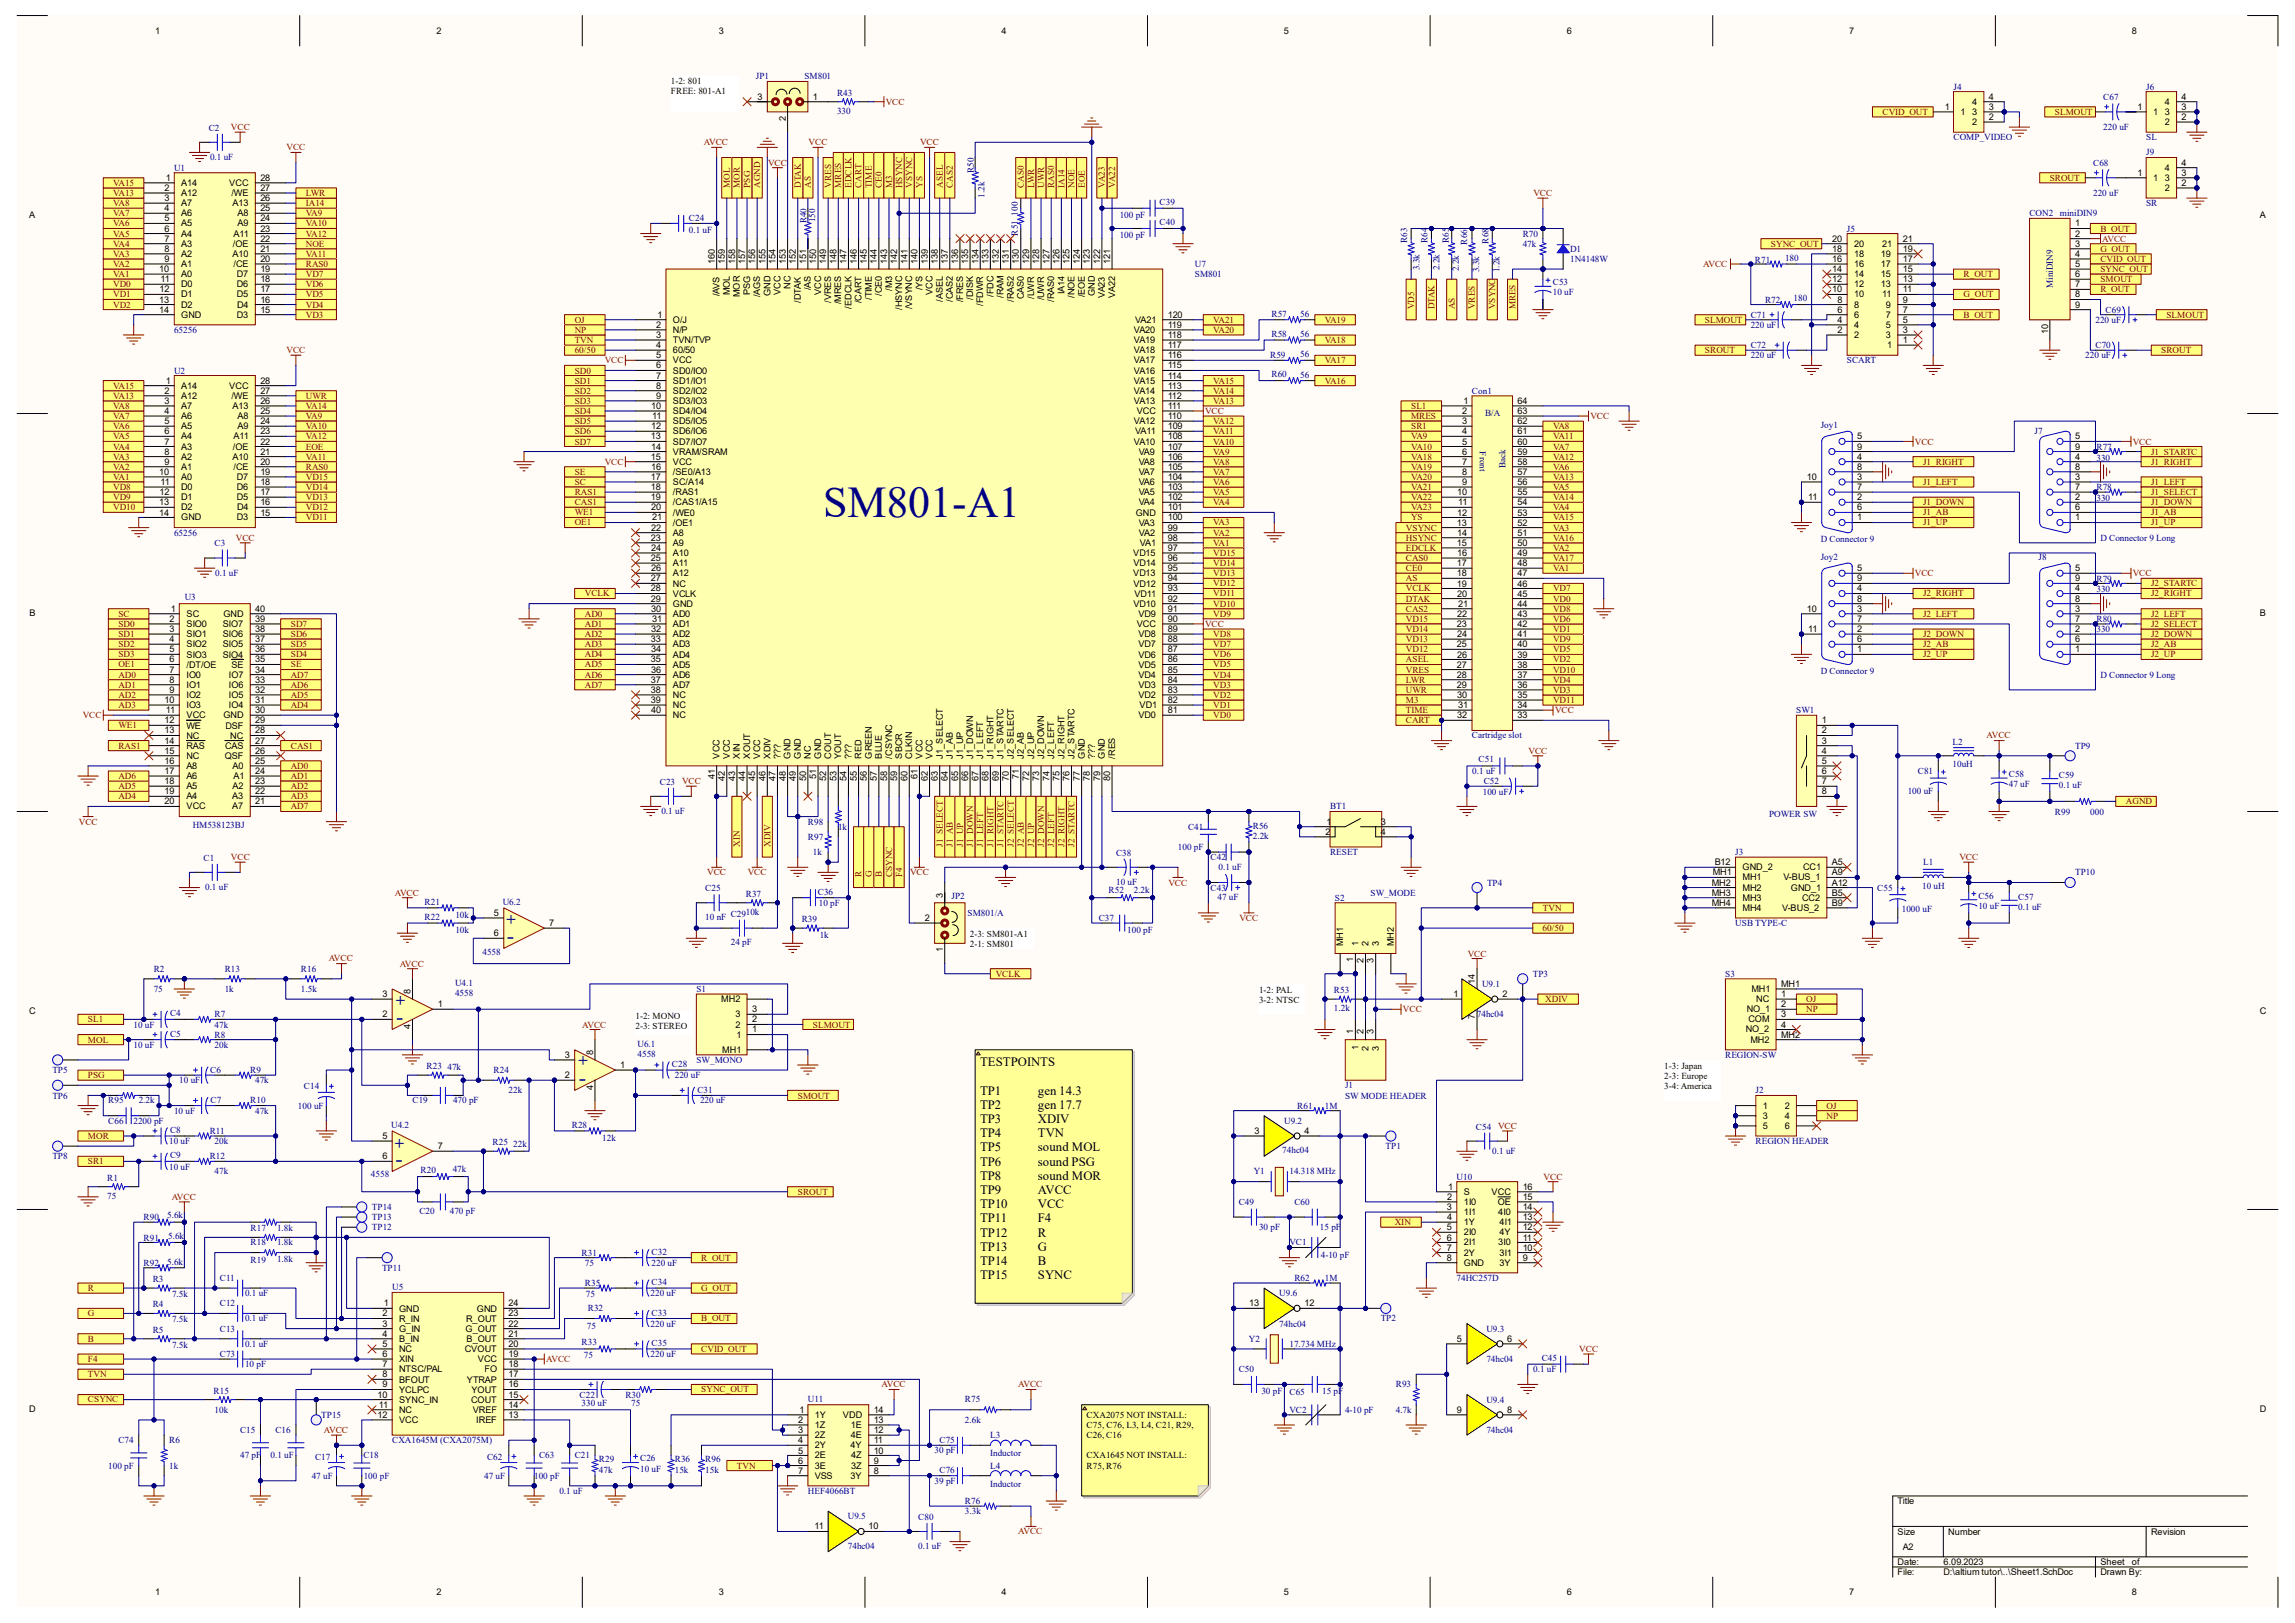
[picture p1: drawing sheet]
<svg xmlns="http://www.w3.org/2000/svg" width="297mm" height="210mm" viewBox="0 0 297 210" stroke-linecap="round" stroke-linejoin="round" font-family="sans-serif">
<defs><g id="words">
<text font-size="5.7" fill="#000080" x="106.5" y="66.9">SM801-A1</text>
<g font-size="2.8" fill="#000080">
<text x="66.5" y="120.7" transform="rotate(-180 66.5 120.7)">-</text>
<text x="52.2" y="131.2" transform="rotate(-180 52.2 131.2)">-</text>
<text x="75.9" y="139.1" transform="rotate(-180 75.9 139.1)">-</text>
<text x="52.1" y="149.6" transform="rotate(-180 52.1 149.6)">-</text>
</g>
<g font-size="2.1" fill="#000080">
<text x="66.8" y="118.3" transform="rotate(-180 66.8 118.3)">+</text>
<text x="52.5" y="128.7" transform="rotate(-180 52.5 128.7)">+</text>
<text x="76.1" y="136.6" transform="rotate(-180 76.1 136.6)">+</text>
<text x="52.3" y="147.2" transform="rotate(-180 52.3 147.2)">+</text>
</g>
<g font-size="1.7">
<text x="126.8" y="138">TESTPOINTS</text>
<text x="126.8" y="141.6">TP1</text>
<text x="126.8" y="143.5">TP2</text>
<text x="134.3" y="141.6">gen 14.3</text>
<text x="134.3" y="143.5">gen 17.7</text>
<text x="126.8" y="145.3">TP3</text>
<text x="126.8" y="147.2">TP4</text>
<text x="126.8" y="149">TP5</text>
<text x="134.3" y="145.3">XDIV</text>
<text x="134.3" y="147.2">TVN</text>
<text x="134.3" y="149">sound MOL</text>
<text x="126.8" y="150.8">TP6</text>
<text x="126.8" y="152.7">TP8</text>
<text x="126.8" y="154.5">TP9</text>
<text x="134.3" y="150.8">sound PSG</text>
<text x="134.3" y="152.7">sound MOR</text>
<text x="134.3" y="154.5">AVCC</text>
<text x="126.8" y="156.3">TP10</text>
<text x="126.8" y="158.2">TP11</text>
<text x="126.8" y="160">TP12</text>
<text x="126.8" y="161.8">TP13</text>
<text x="134.3" y="156.3">VCC</text>
<text x="134.3" y="160">R</text>
<text x="134.3" y="161.8">G</text>
<text x="134.3" y="158.2">F4</text>
<text x="126.8" y="163.7">TP14</text>
<text x="126.8" y="165.5">TP15</text>
<text x="134.3" y="163.7">B</text>
<text x="134.3" y="165.5">SYNC</text>
</g>
<g font-size="1.2">
<text x="20.1" y="4.4">1</text>
<text x="56.5" y="4.4">2</text>
<text x="93" y="4.4">3</text>
<text x="129.6" y="4.4">4</text>
<text x="166.2" y="4.4">5</text>
<text x="202.8" y="4.4">6</text>
<text x="239.3" y="4.4">7</text>
<text x="275.9" y="4.4">8</text>
<text x="86.8" y="10.9">1-2: 801</text>
<text x="86.8" y="12.2">FREE: 801-A1</text>
<text x="98" y="12.9">3</text>
<text x="101.7" y="15.7" transform="rotate(-90 101.7 15.7)">2</text>
<text x="105.2" y="12.9">1</text>
<text x="251.7" y="14.2">1</text>
<text x="253.7" y="14.9">1</text>
<text x="255.2" y="16.2">2</text>
<text x="255.2" y="14.9">3</text>
<text x="255.2" y="13.5">4</text>
<text x="257.4" y="15.5">2</text>
<text x="257.4" y="14.2">3</text>
<text x="257.4" y="12.9">4</text>
<text x="276.6" y="14.2">1</text>
<text x="278.6" y="14.9">1</text>
<text x="280.2" y="16.2">2</text>
<text x="280.2" y="14.9">3</text>
<text x="280.2" y="13.5">4</text>
<text x="282.3" y="15.5">2</text>
<text x="282.3" y="14.2">3</text>
<text x="282.3" y="12.9">4</text>
<text x="21.5" y="23.4">1</text>
<text x="33.7" y="23.4">28</text>
<text x="276.6" y="22.7">1</text>
<text x="278.6" y="23.4">1</text>
<text x="280.2" y="23.4">3</text>
<text x="280.2" y="22.1">4</text>
<text x="282.3" y="22.7">3</text>
<text x="282.3" y="21.4">4</text>
<text x="3.8" y="28.2">A</text>
<text x="21.3" y="24.7">2</text>
<text x="21.3" y="26">3</text>
<text x="21.3" y="27.3">4</text>
<text x="21.3" y="28.7">5</text>
<text x="21.3" y="30">6</text>
<text x="23.5" y="24">A14</text>
<text x="23.5" y="25.4">A12</text>
<text x="23.5" y="26.7">A7</text>
<text x="23.5" y="28">A6</text>
<text x="23.5" y="29.3">A5</text>
<text x="29.7" y="24">VCC</text>
<text x="30" y="25.4">/WE</text>
<text x="30.1" y="26.7">A13</text>
<text x="30.7" y="29.3">A9</text>
<text x="30.7" y="28">A8</text>
<text x="33.7" y="30">23</text>
<text x="33.7" y="28.7">24</text>
<text x="33.7" y="27.3">25</text>
<text x="33.7" y="26">26</text>
<text x="33.7" y="24.7">27</text>
<text x="268.6" y="29.3">1</text>
<text x="280.2" y="24.7">2</text>
<text x="282.3" y="24">2</text>
<text x="292.4" y="28.2">A</text>
<text x="20.6" y="35.2">10</text>
<text x="21.3" y="31.3">7</text>
<text x="21.3" y="32.6">8</text>
<text x="21.3" y="33.9">9</text>
<text x="23.5" y="30.6">A4</text>
<text x="23.5" y="31.9">A3</text>
<text x="23.5" y="33.2">A2</text>
<text x="23.5" y="34.5">A1</text>
<text x="23.5" y="35.9">A0</text>
<text x="30.1" y="33.2">A10</text>
<text x="30.1" y="31.9">/OE</text>
<text x="30.2" y="34.5">/CE</text>
<text x="30.2" y="30.6">A11</text>
<text x="30.6" y="35.9">D7</text>
<text x="33.7" y="35.2">19</text>
<text x="33.7" y="33.9">20</text>
<text x="33.7" y="32.6">21</text>
<text x="33.7" y="31.3">22</text>
<text x="92.5" y="34.2" transform="rotate(-90 92.5 34.2)">160</text>
<text x="93.8" y="34.2" transform="rotate(-90 93.8 34.2)">159</text>
<text x="95.1" y="34.2" transform="rotate(-90 95.1 34.2)">158</text>
<text x="96.4" y="34.2" transform="rotate(-90 96.4 34.2)">157</text>
<text x="97.7" y="34.2" transform="rotate(-90 97.7 34.2)">156</text>
<text x="99.1" y="34.2" transform="rotate(-90 99.1 34.2)">155</text>
<text x="100.4" y="34.2" transform="rotate(-90 100.4 34.2)">154</text>
<text x="101.7" y="34.2" transform="rotate(-90 101.7 34.2)">153</text>
<text x="103" y="34.2" transform="rotate(-90 103 34.2)">152</text>
<text x="104.3" y="34.2" transform="rotate(-90 104.3 34.2)">151</text>
<text x="105.6" y="34.2" transform="rotate(-90 105.6 34.2)">150</text>
<text x="106.9" y="34.2" transform="rotate(-90 106.9 34.2)">149</text>
<text x="108.2" y="34.2" transform="rotate(-90 108.2 34.2)">148</text>
<text x="109.6" y="34.2" transform="rotate(-90 109.6 34.2)">147</text>
<text x="110.9" y="34.2" transform="rotate(-90 110.9 34.2)">146</text>
<text x="112.2" y="34.2" transform="rotate(-90 112.2 34.2)">145</text>
<text x="113.5" y="34.2" transform="rotate(-90 113.5 34.2)">144</text>
<text x="114.8" y="34.2" transform="rotate(-90 114.8 34.2)">143</text>
<text x="116.1" y="34.2" transform="rotate(-90 116.1 34.2)">142</text>
<text x="117.4" y="34.2" transform="rotate(-90 117.4 34.2)">141</text>
<text x="118.7" y="34.2" transform="rotate(-90 118.7 34.2)">140</text>
<text x="120.1" y="34.2" transform="rotate(-90 120.1 34.2)">139</text>
<text x="121.4" y="34.2" transform="rotate(-90 121.4 34.2)">138</text>
<text x="122.7" y="34.2" transform="rotate(-90 122.7 34.2)">137</text>
<text x="124" y="34.2" transform="rotate(-90 124 34.2)">136</text>
<text x="125.3" y="34.2" transform="rotate(-90 125.3 34.2)">135</text>
<text x="126.6" y="34.2" transform="rotate(-90 126.6 34.2)">134</text>
<text x="127.9" y="34.2" transform="rotate(-90 127.9 34.2)">133</text>
<text x="129.2" y="34.2" transform="rotate(-90 129.2 34.2)">132</text>
<text x="130.6" y="34.2" transform="rotate(-90 130.6 34.2)">131</text>
<text x="131.9" y="34.2" transform="rotate(-90 131.9 34.2)">130</text>
<text x="133.2" y="34.2" transform="rotate(-90 133.2 34.2)">129</text>
<text x="134.5" y="34.2" transform="rotate(-90 134.5 34.2)">128</text>
<text x="135.8" y="34.2" transform="rotate(-90 135.8 34.2)">127</text>
<text x="137.1" y="34.2" transform="rotate(-90 137.1 34.2)">126</text>
<text x="138.4" y="34.2" transform="rotate(-90 138.4 34.2)">125</text>
<text x="139.7" y="34.2" transform="rotate(-90 139.7 34.2)">124</text>
<text x="141.1" y="34.2" transform="rotate(-90 141.1 34.2)">123</text>
<text x="142.4" y="34.2" transform="rotate(-90 142.4 34.2)">122</text>
<text x="143.7" y="34.2" transform="rotate(-90 143.7 34.2)">121</text>
<text x="237.1" y="35.2">14</text>
<text x="237.1" y="33.9">16</text>
<text x="237.1" y="32.6">18</text>
<text x="237.1" y="31.3">20</text>
<text x="239.9" y="35.9">14</text>
<text x="239.9" y="34.5">16</text>
<text x="239.9" y="33.2">18</text>
<text x="239.9" y="31.9">20</text>
<text x="243.4" y="35.9">15</text>
<text x="243.4" y="34.5">17</text>
<text x="243.4" y="33.2">19</text>
<text x="243.6" y="31.9">21</text>
<text x="246.3" y="35.2">15</text>
<text x="246.3" y="33.9">17</text>
<text x="246.3" y="32.6">19</text>
<text x="246.3" y="31.3">21</text>
<text x="268.6" y="30.6">2</text>
<text x="268.6" y="31.9">3</text>
<text x="268.6" y="33.2">4</text>
<text x="268.6" y="34.5">5</text>
<text x="268.6" y="35.9">6</text>
<text x="20.6" y="39.2">13</text>
<text x="20.6" y="40.5">14</text>
<text x="20.7" y="37.8">12</text>
<text x="20.8" y="36.5">11</text>
<text x="23.5" y="37.2">D0</text>
<text x="23.5" y="38.5">D1</text>
<text x="23.5" y="39.8">D2</text>
<text x="23.5" y="41.1">GND</text>
<text x="30.6" y="41.1">D3</text>
<text x="30.6" y="38.5">D5</text>
<text x="30.6" y="37.2">D6</text>
<text x="30.7" y="39.8">D4</text>
<text x="33.7" y="40.5">15</text>
<text x="33.7" y="39.2">16</text>
<text x="33.7" y="37.8">17</text>
<text x="33.7" y="36.5">18</text>
<text x="85.1" y="41.1">1</text>
<text x="87.1" y="41.8">O/J</text>
<text x="93.1" y="38.4" transform="rotate(-90 93.1 38.4)">/AVS</text>
<text x="94.4" y="38.2" transform="rotate(-90 94.4 38.2)">MOL</text>
<text x="95.8" y="38.4" transform="rotate(-90 95.8 38.4)">MOR</text>
<text x="97.1" y="38.1" transform="rotate(-90 97.1 38.1)">PSG</text>
<text x="98.4" y="38.5" transform="rotate(-90 98.4 38.5)">/AGS</text>
<text x="99.7" y="38.3" transform="rotate(-90 99.7 38.3)">GND</text>
<text x="101" y="38.2" transform="rotate(-90 101 38.2)">VCC</text>
<text x="102.3" y="37.4" transform="rotate(-90 102.3 37.4)">NC</text>
<text x="103.6" y="39.2" transform="rotate(-90 103.6 39.2)">/DTAK</text>
<text x="104.9" y="37.5" transform="rotate(-90 104.9 37.5)">/AS</text>
<text x="106.3" y="38.2" transform="rotate(-90 106.3 38.2)">VCC</text>
<text x="107.6" y="39.2" transform="rotate(-90 107.6 39.2)">/VRES</text>
<text x="108.9" y="39.4" transform="rotate(-90 108.9 39.4)">/MRES</text>
<text x="110.2" y="40" transform="rotate(-90 110.2 40)">/EDCLK</text>
<text x="111.5" y="39.2" transform="rotate(-90 111.5 39.2)">/CART</text>
<text x="112.8" y="38.8" transform="rotate(-90 112.8 38.8)">/TIME</text>
<text x="114.1" y="38.3" transform="rotate(-90 114.1 38.3)">/CE0</text>
<text x="115.4" y="37.6" transform="rotate(-90 115.4 37.6)">/M3</text>
<text x="116.8" y="40.1" transform="rotate(-90 116.8 40.1)">/HSYNC</text>
<text x="118.1" y="40" transform="rotate(-90 118.1 40)">/VSYNC</text>
<text x="119.4" y="37.5" transform="rotate(-90 119.4 37.5)">/YS</text>
<text x="120.7" y="38.2" transform="rotate(-90 120.7 38.2)">VCC</text>
<text x="122" y="39" transform="rotate(-90 122 39)">/ASEL</text>
<text x="123.3" y="39.1" transform="rotate(-90 123.3 39.1)">/CAS2</text>
<text x="124.6" y="39.1" transform="rotate(-90 124.6 39.1)">/FRES</text>
<text x="125.9" y="38.8" transform="rotate(-90 125.9 38.8)">/DISK</text>
<text x="127.3" y="39.6" transform="rotate(-90 127.3 39.6)">/FDWR</text>
<text x="128.6" y="38.4" transform="rotate(-90 128.6 38.4)">/FDC</text>
<text x="129.9" y="38.6" transform="rotate(-90 129.9 38.6)">/RAM</text>
<text x="131.2" y="39.1" transform="rotate(-90 131.2 39.1)">/RAS2</text>
<text x="132.5" y="38.7" transform="rotate(-90 132.5 38.7)">CAS0</text>
<text x="133.8" y="38.6" transform="rotate(-90 133.8 38.6)">/LWR</text>
<text x="135.1" y="38.9" transform="rotate(-90 135.1 38.9)">/UWR</text>
<text x="136.4" y="39.1" transform="rotate(-90 136.4 39.1)">/RAS0</text>
<text x="137.8" y="38.1" transform="rotate(-90 137.8 38.1)">IA14</text>
<text x="139.1" y="38.5" transform="rotate(-90 139.1 38.5)">/NOE</text>
<text x="140.4" y="38.5" transform="rotate(-90 140.4 38.5)">/EOE</text>
<text x="141.7" y="38.3" transform="rotate(-90 141.7 38.3)">GND</text>
<text x="143" y="38.6" transform="rotate(-90 143 38.6)">VA23</text>
<text x="144.3" y="38.5" transform="rotate(-90 144.3 38.5)">VA22</text>
<text x="146.9" y="41.8">VA21</text>
<text x="151.1" y="41.1">120</text>
<text x="237.1" y="37.8">10</text>
<text x="237.1" y="36.5">12</text>
<text x="237.8" y="41.8">4</text>
<text x="237.8" y="40.5">6</text>
<text x="237.8" y="39.2">8</text>
<text x="239.9" y="41.1">6</text>
<text x="239.9" y="39.8">8</text>
<text x="239.9" y="38.5">10</text>
<text x="239.9" y="37.2">12</text>
<text x="243.4" y="37.2">13</text>
<text x="243.6" y="38.5">11</text>
<text x="244.1" y="41.1">7</text>
<text x="244.1" y="39.8">9</text>
<text x="246.3" y="41.8">5</text>
<text x="246.3" y="40.5">7</text>
<text x="246.3" y="39.2">9</text>
<text x="246.3" y="37.8">11</text>
<text x="246.3" y="36.5">13</text>
<text x="268.6" y="37.2">7</text>
<text x="268.6" y="38.5">8</text>
<text x="268.6" y="39.8">9</text>
<text x="84.9" y="42.4">2</text>
<text x="84.9" y="43.7">3</text>
<text x="84.9" y="45">4</text>
<text x="84.9" y="47.7">6</text>
<text x="84.9" y="46.4">5</text>
<text x="87.1" y="43.1">N/P</text>
<text x="87.1" y="44.4">TVN/TVP</text>
<text x="87.1" y="45.7">60/50</text>
<text x="87.1" y="47">VCC</text>
<text x="146.7" y="43.1">VA20</text>
<text x="146.7" y="44.4">VA19</text>
<text x="146.7" y="45.7">VA18</text>
<text x="146.7" y="47">VA17</text>
<text x="151.1" y="42.4">119</text>
<text x="151.1" y="43.7">118</text>
<text x="151.1" y="45">117</text>
<text x="151.1" y="47.7">115</text>
<text x="151.1" y="46.4">116</text>
<text x="237.8" y="43.1">2</text>
<text x="239.9" y="43.7">2</text>
<text x="239.9" y="42.4">4</text>
<text x="244.1" y="43.7">3</text>
<text x="244.1" y="42.4">5</text>
<text x="244.2" y="45">1</text>
<text x="246.3" y="44.4">1</text>
<text x="246.3" y="43.1">3</text>
<text x="265.1" y="43.3" transform="rotate(-90 265.1 43.3)">10</text>
<text x="21.3" y="51">2</text>
<text x="21.3" y="52.3">3</text>
<text x="21.3" y="53.6">4</text>
<text x="21.5" y="49.7">1</text>
<text x="23.5" y="50.3">A14</text>
<text x="23.5" y="51.6">A12</text>
<text x="23.5" y="52.9">A7</text>
<text x="29.7" y="50.3">VCC</text>
<text x="30" y="51.6">/WE</text>
<text x="30.1" y="52.9">A13</text>
<text x="33.7" y="53.6">25</text>
<text x="33.7" y="52.3">26</text>
<text x="33.7" y="51">27</text>
<text x="33.7" y="49.7">28</text>
<text x="84.3" y="52.9">10</text>
<text x="84.9" y="49">7</text>
<text x="84.9" y="50.3">8</text>
<text x="84.9" y="51.6">9</text>
<text x="87.1" y="48.3">SD0/IO0</text>
<text x="87.1" y="49.7">SD1/IO1</text>
<text x="87.1" y="51">SD2/IO2</text>
<text x="87.1" y="52.3">SD3/IO3</text>
<text x="87.1" y="53.6">SD4/IO4</text>
<text x="146.7" y="48.3">VA16</text>
<text x="146.7" y="49.7">VA15</text>
<text x="146.7" y="51">VA14</text>
<text x="146.7" y="52.3">VA13</text>
<text x="147.1" y="53.6">VCC</text>
<text x="151.1" y="49">114</text>
<text x="151.1" y="50.3">113</text>
<text x="151.1" y="51.6">112</text>
<text x="151.1" y="52.9">111</text>
<text x="189.2" y="53.6">2</text>
<text x="189.4" y="52.3">1</text>
<text x="196.4" y="53.6">63</text>
<text x="196.4" y="52.3">64</text>
<text x="21.3" y="54.9">5</text>
<text x="21.3" y="56.2">6</text>
<text x="21.3" y="57.5">7</text>
<text x="21.3" y="58.8">8</text>
<text x="23.5" y="54.2">A6</text>
<text x="23.5" y="55.5">A5</text>
<text x="23.5" y="56.9">A4</text>
<text x="23.5" y="58.2">A3</text>
<text x="23.5" y="59.5">A2</text>
<text x="30.1" y="59.5">A10</text>
<text x="30.1" y="58.2">/OE</text>
<text x="30.2" y="56.9">A11</text>
<text x="30.7" y="55.5">A9</text>
<text x="30.7" y="54.2">A8</text>
<text x="33.7" y="58.8">21</text>
<text x="33.7" y="57.5">22</text>
<text x="33.7" y="56.2">23</text>
<text x="33.7" y="54.9">24</text>
<text x="84.2" y="56.9">13</text>
<text x="84.2" y="59.5">15</text>
<text x="84.3" y="55.5">12</text>
<text x="84.3" y="58.2">14</text>
<text x="84.4" y="54.2">11</text>
<text x="87.1" y="54.9">SD5/IO5</text>
<text x="87.1" y="56.2">SD6/IO6</text>
<text x="87.1" y="57.5">SD7/IO7</text>
<text x="87.1" y="58.8">VRAM/SRAM</text>
<text x="146.7" y="54.9">VA12</text>
<text x="146.7" y="57.5">VA10</text>
<text x="146.9" y="56.2">VA11</text>
<text x="147.4" y="58.8">VA9</text>
<text x="151.1" y="54.2">110</text>
<text x="151.1" y="55.5">109</text>
<text x="151.1" y="56.9">108</text>
<text x="151.1" y="58.2">107</text>
<text x="151.1" y="59.5">106</text>
<text x="189.2" y="54.9">3</text>
<text x="189.2" y="56.2">4</text>
<text x="189.2" y="57.5">5</text>
<text x="189.2" y="58.8">6</text>
<text x="196.4" y="58.8">59</text>
<text x="196.4" y="57.5">60</text>
<text x="196.4" y="56.2">61</text>
<text x="196.4" y="54.9">62</text>
<text x="240.3" y="59.5">4</text>
<text x="240.3" y="56.9">5</text>
<text x="240.3" y="58.2">9</text>
<text x="268.6" y="59.5">4</text>
<text x="268.6" y="56.9">5</text>
<text x="268.6" y="58.2">9</text>
<text x="20.6" y="61.5">10</text>
<text x="20.6" y="65.4">13</text>
<text x="20.7" y="64.1">12</text>
<text x="20.8" y="62.8">11</text>
<text x="21.3" y="60.2">9</text>
<text x="23.5" y="60.8">A1</text>
<text x="23.5" y="62.1">A0</text>
<text x="23.5" y="63.4">D0</text>
<text x="23.5" y="64.7">D1</text>
<text x="30.2" y="60.8">/CE</text>
<text x="30.6" y="64.7">D5</text>
<text x="30.6" y="63.4">D6</text>
<text x="30.6" y="62.1">D7</text>
<text x="33.7" y="65.4">16</text>
<text x="33.7" y="64.1">17</text>
<text x="33.7" y="62.8">18</text>
<text x="33.7" y="61.5">19</text>
<text x="33.7" y="60.2">20</text>
<text x="84.2" y="62.1">17</text>
<text x="84.2" y="63.4">18</text>
<text x="84.2" y="64.7">19</text>
<text x="84.3" y="60.8">16</text>
<text x="87.1" y="60.2">VCC</text>
<text x="87.1" y="61.5">/SE0/A13</text>
<text x="87.1" y="62.8">SC/A14</text>
<text x="87.1" y="64.1">/RAS1</text>
<text x="87.1" y="65.4">/CAS1/A15</text>
<text x="147.4" y="60.2">VA8</text>
<text x="147.4" y="61.5">VA7</text>
<text x="147.4" y="62.8">VA6</text>
<text x="147.4" y="64.1">VA5</text>
<text x="147.4" y="65.4">VA4</text>
<text x="151.1" y="60.8">105</text>
<text x="151.1" y="62.1">104</text>
<text x="151.1" y="63.4">103</text>
<text x="151.1" y="64.7">102</text>
<text x="188.6" y="64.1">10</text>
<text x="188.7" y="65.4">11</text>
<text x="189.2" y="60.2">7</text>
<text x="189.2" y="61.5">8</text>
<text x="189.2" y="62.8">9</text>
<text x="196.4" y="65.4">54</text>
<text x="196.4" y="64.1">55</text>
<text x="196.4" y="62.8">56</text>
<text x="196.4" y="61.5">57</text>
<text x="196.4" y="60.2">58</text>
<text x="233.8" y="62.1">10</text>
<text x="234" y="64.7">11</text>
<text x="240.3" y="64.7">2</text>
<text x="240.3" y="62.1">3</text>
<text x="240.3" y="63.4">7</text>
<text x="240.3" y="60.8">8</text>
<text x="268.6" y="64.7">2</text>
<text x="268.6" y="62.1">3</text>
<text x="268.6" y="63.4">7</text>
<text x="268.6" y="60.8">8</text>
<text x="20.6" y="66.7">14</text>
<text x="23.5" y="66">D2</text>
<text x="23.5" y="67.4">GND</text>
<text x="30.6" y="67.4">D3</text>
<text x="30.7" y="66">D4</text>
<text x="33.7" y="66.7">15</text>
<text x="84.2" y="70">23</text>
<text x="84.3" y="66">20</text>
<text x="84.3" y="68.7">22</text>
<text x="84.3" y="71.3">24</text>
<text x="84.4" y="67.4">21</text>
<text x="87.1" y="66.7">/WE0</text>
<text x="87.1" y="68">/OE1</text>
<text x="87.1" y="69.3">A8</text>
<text x="87.1" y="70.7">A9</text>
<text x="87.1" y="72">A10</text>
<text x="146.6" y="72">VD15</text>
<text x="147" y="66.7">GND</text>
<text x="147.4" y="68">VA3</text>
<text x="147.4" y="69.3">VA2</text>
<text x="147.5" y="70.7">VA1</text>
<text x="151.1" y="66">101</text>
<text x="151.1" y="67.4">100</text>
<text x="151.1" y="68.7">99</text>
<text x="151.1" y="70">98</text>
<text x="151.1" y="71.3">97</text>
<text x="188.6" y="68">13</text>
<text x="188.6" y="70.7">15</text>
<text x="188.6" y="66.7">12</text>
<text x="188.6" y="69.3">14</text>
<text x="188.6" y="72">16</text>
<text x="196.4" y="72">49</text>
<text x="196.4" y="70.7">50</text>
<text x="196.4" y="69.3">51</text>
<text x="196.4" y="68">52</text>
<text x="196.4" y="66.7">53</text>
<text x="240.3" y="67.4">1</text>
<text x="240.3" y="66">6</text>
<text x="268.6" y="67.4">1</text>
<text x="268.6" y="66">6</text>
<text x="84.2" y="72.6">25</text>
<text x="84.2" y="75.2">27</text>
<text x="84.2" y="76.5">28</text>
<text x="84.2" y="77.9">29</text>
<text x="84.3" y="73.9">26</text>
<text x="87.1" y="73.3">A11</text>
<text x="87.1" y="74.6">A12</text>
<text x="87.1" y="75.9">NC</text>
<text x="87.1" y="77.2">VCLK</text>
<text x="146.6" y="74.6">VD13</text>
<text x="146.7" y="73.3">VD14</text>
<text x="146.7" y="75.9">VD12</text>
<text x="146.8" y="77.2">VD11</text>
<text x="151.1" y="72.6">96</text>
<text x="151.1" y="73.9">95</text>
<text x="151.1" y="75.2">94</text>
<text x="151.1" y="76.5">93</text>
<text x="151.1" y="77.9">92</text>
<text x="188.6" y="73.3">17</text>
<text x="188.6" y="74.6">18</text>
<text x="188.6" y="75.9">19</text>
<text x="188.6" y="77.2">20</text>
<text x="196.4" y="77.2">45</text>
<text x="196.4" y="75.9">46</text>
<text x="196.4" y="74.6">47</text>
<text x="196.4" y="73.3">48</text>
<text x="240.3" y="76.5">4</text>
<text x="240.3" y="73.9">5</text>
<text x="240.3" y="77.9">8</text>
<text x="240.3" y="75.2">9</text>
<text x="268.6" y="76.5">4</text>
<text x="268.6" y="73.9">5</text>
<text x="268.6" y="77.9">8</text>
<text x="268.6" y="75.2">9</text>
<text x="3.8" y="79.7">B</text>
<text x="21.9" y="80.5">2</text>
<text x="21.9" y="81.8">3</text>
<text x="21.9" y="83.1">4</text>
<text x="22.1" y="79.2">1</text>
<text x="24.1" y="79.8">SC</text>
<text x="24.1" y="81.2">SIO0</text>
<text x="24.1" y="82.5">SIO1</text>
<text x="24.1" y="83.8">SIO2</text>
<text x="28.8" y="83.8">SIO5</text>
<text x="28.8" y="82.5">SIO6</text>
<text x="28.8" y="81.2">SIO7</text>
<text x="28.9" y="79.8">GND</text>
<text x="33" y="83.1">37</text>
<text x="33" y="81.8">38</text>
<text x="33" y="80.5">39</text>
<text x="33" y="79.2">40</text>
<text x="84.2" y="83.1">33</text>
<text x="84.3" y="79.2">30</text>
<text x="84.3" y="81.8">32</text>
<text x="84.4" y="80.5">31</text>
<text x="87.1" y="78.5">GND</text>
<text x="87.1" y="79.8">AD0</text>
<text x="87.1" y="81.2">AD1</text>
<text x="87.1" y="82.5">AD2</text>
<text x="87.1" y="83.8">AD3</text>
<text x="146.7" y="78.5">VD10</text>
<text x="147.1" y="81.2">VCC</text>
<text x="147.3" y="79.8">VD9</text>
<text x="147.3" y="82.5">VD8</text>
<text x="147.3" y="83.8">VD7</text>
<text x="151.1" y="79.2">91</text>
<text x="151.1" y="80.5">90</text>
<text x="151.1" y="81.8">89</text>
<text x="151.1" y="83.1">88</text>
<text x="188.6" y="81.2">23</text>
<text x="188.6" y="83.8">25</text>
<text x="188.6" y="79.8">22</text>
<text x="188.6" y="82.5">24</text>
<text x="188.7" y="78.5">21</text>
<text x="196.4" y="83.8">40</text>
<text x="196.4" y="82.5">41</text>
<text x="196.4" y="81.2">42</text>
<text x="196.4" y="79.8">43</text>
<text x="196.4" y="78.5">44</text>
<text x="233.8" y="79.2">10</text>
<text x="234" y="81.8">11</text>
<text x="240.3" y="81.8">2</text>
<text x="240.3" y="79.2">3</text>
<text x="240.3" y="83.1">6</text>
<text x="240.3" y="80.5">7</text>
<text x="268.6" y="81.8">2</text>
<text x="268.6" y="79.2">3</text>
<text x="268.6" y="83.1">6</text>
<text x="268.6" y="80.5">7</text>
<text x="292.5" y="79.7">B</text>
<text x="21.9" y="84.4">5</text>
<text x="21.9" y="85.7">6</text>
<text x="21.9" y="87">7</text>
<text x="21.9" y="88.3">8</text>
<text x="21.9" y="89.7">9</text>
<text x="24.1" y="85.1">SIO3</text>
<text x="24.1" y="86.4">/DT/OE</text>
<text x="24.1" y="87.7">IO0</text>
<text x="24.1" y="89">IO1</text>
<text x="28.8" y="85.1">SIO4</text>
<text x="29.6" y="89">IO6</text>
<text x="29.6" y="87.7">IO7</text>
<text x="30" y="86.4">SE</text>
<text x="33" y="89.7">32</text>
<text x="33" y="88.3">33</text>
<text x="33" y="87">34</text>
<text x="33" y="85.7">35</text>
<text x="33" y="84.4">36</text>
<text x="84.2" y="85.7">35</text>
<text x="84.2" y="88.3">37</text>
<text x="84.2" y="89.7">38</text>
<text x="84.3" y="84.4">34</text>
<text x="84.3" y="87">36</text>
<text x="87.1" y="85.1">AD4</text>
<text x="87.1" y="86.4">AD5</text>
<text x="87.1" y="87.7">AD6</text>
<text x="87.1" y="89">AD7</text>
<text x="147.3" y="85.1">VD6</text>
<text x="147.3" y="86.4">VD5</text>
<text x="147.3" y="87.7">VD4</text>
<text x="147.3" y="89">VD3</text>
<text x="151.1" y="84.4">87</text>
<text x="151.1" y="85.7">86</text>
<text x="151.1" y="87">85</text>
<text x="151.1" y="88.3">84</text>
<text x="151.1" y="89.7">83</text>
<text x="188.6" y="86.4">27</text>
<text x="188.6" y="87.7">28</text>
<text x="188.6" y="89">29</text>
<text x="188.6" y="85.1">26</text>
<text x="196.4" y="89">36</text>
<text x="196.4" y="87.7">37</text>
<text x="196.4" y="86.4">38</text>
<text x="196.4" y="85.1">39</text>
<text x="240.3" y="84.4">1</text>
<text x="268.6" y="84.4">1</text>
<text x="21.3" y="91">10</text>
<text x="21.3" y="93.6">12</text>
<text x="21.3" y="94.9">13</text>
<text x="21.5" y="92.3">11</text>
<text x="24.1" y="90.3">IO2</text>
<text x="24.1" y="91.7">IO3</text>
<text x="24.1" y="93">VCC</text>
<text x="24.1" y="94.3">WE</text>
<text x="24.1" y="95.6">NC</text>
<text x="28.9" y="93">GND</text>
<text x="29.2" y="94.3">DSF</text>
<text x="29.6" y="91.7">IO4</text>
<text x="29.6" y="90.3">IO5</text>
<text x="29.8" y="95.6">NC</text>
<text x="33" y="94.9">28</text>
<text x="33" y="93.6">29</text>
<text x="33" y="92.3">30</text>
<text x="33" y="91">31</text>
<text x="84.2" y="91">39</text>
<text x="84.3" y="92.3">40</text>
<text x="87.1" y="90.3">NC</text>
<text x="87.1" y="91.7">NC</text>
<text x="87.1" y="93">NC</text>
<text x="147.3" y="90.3">VD2</text>
<text x="147.3" y="93">VD0</text>
<text x="147.5" y="91.7">VD1</text>
<text x="151.1" y="91">82</text>
<text x="151.1" y="92.3">81</text>
<text x="188.6" y="90.3">30</text>
<text x="188.6" y="93">32</text>
<text x="188.7" y="91.7">31</text>
<text x="196.4" y="93">33</text>
<text x="196.4" y="91.7">34</text>
<text x="196.4" y="90.3">35</text>
<text x="235.8" y="93.6">1</text>
<text x="235.8" y="94.9">2</text>
<text x="21.3" y="96.2">14</text>
<text x="21.3" y="97.5">15</text>
<text x="21.3" y="98.8">16</text>
<text x="21.3" y="100.2">17</text>
<text x="21.3" y="101.5">18</text>
<text x="24.1" y="96.9">RAS</text>
<text x="24.1" y="98.2">NC</text>
<text x="24.1" y="99.5">A8</text>
<text x="24.1" y="100.8">A6</text>
<text x="29.1" y="98.2">QSF</text>
<text x="29.1" y="96.9">CAS</text>
<text x="30.1" y="99.5">A0</text>
<text x="30.2" y="100.8">A1</text>
<text x="33" y="101.5">23</text>
<text x="33" y="100.2">24</text>
<text x="33" y="98.8">25</text>
<text x="33" y="97.5">26</text>
<text x="33" y="96.2">27</text>
<text x="92.5" y="100.8" transform="rotate(-90 92.5 100.8)">41</text>
<text x="93.1" y="98.2" transform="rotate(-90 93.1 98.2)">VCC</text>
<text x="93.8" y="101" transform="rotate(-90 93.8 101)">42</text>
<text x="94.4" y="98.2" transform="rotate(-90 94.4 98.2)">VCC</text>
<text x="95.1" y="101" transform="rotate(-90 95.1 101)">43</text>
<text x="95.8" y="98.2" transform="rotate(-90 95.8 98.2)">XIN</text>
<text x="96.4" y="101" transform="rotate(-90 96.4 101)">44</text>
<text x="97.1" y="98.2" transform="rotate(-90 97.1 98.2)">XOUT</text>
<text x="97.7" y="101" transform="rotate(-90 97.7 101)">45</text>
<text x="98.4" y="98.2" transform="rotate(-90 98.4 98.2)">VCC</text>
<text x="99.1" y="101" transform="rotate(-90 99.1 101)">46</text>
<text x="99.7" y="98.2" transform="rotate(-90 99.7 98.2)">XDIV</text>
<text x="100.4" y="101" transform="rotate(-90 100.4 101)">47</text>
<text x="101" y="98.2" transform="rotate(-90 101 98.2)">???</text>
<text x="101.7" y="101" transform="rotate(-90 101.7 101)">48</text>
<text x="102.3" y="98.2" transform="rotate(-90 102.3 98.2)">GND</text>
<text x="103" y="101" transform="rotate(-90 103 101)">49</text>
<text x="103.6" y="98.2" transform="rotate(-90 103.6 98.2)">GND</text>
<text x="104.3" y="101" transform="rotate(-90 104.3 101)">50</text>
<text x="104.9" y="98.2" transform="rotate(-90 104.9 98.2)">NC</text>
<text x="105.6" y="100.8" transform="rotate(-90 105.6 100.8)">51</text>
<text x="106.3" y="98.2" transform="rotate(-90 106.3 98.2)">GND</text>
<text x="106.9" y="101" transform="rotate(-90 106.9 101)">52</text>
<text x="107.6" y="98.2" transform="rotate(-90 107.6 98.2)">COUT</text>
<text x="108.2" y="101" transform="rotate(-90 108.2 101)">53</text>
<text x="108.9" y="98.2" transform="rotate(-90 108.9 98.2)">YOUT</text>
<text x="109.6" y="101" transform="rotate(-90 109.6 101)">54</text>
<text x="110.2" y="98.2" transform="rotate(-90 110.2 98.2)">???</text>
<text x="110.9" y="101" transform="rotate(-90 110.9 101)">55</text>
<text x="111.5" y="98.2" transform="rotate(-90 111.5 98.2)">RED</text>
<text x="112.2" y="101" transform="rotate(-90 112.2 101)">56</text>
<text x="112.8" y="98.2" transform="rotate(-90 112.8 98.2)">GREEN</text>
<text x="113.5" y="101" transform="rotate(-90 113.5 101)">57</text>
<text x="114.1" y="98.2" transform="rotate(-90 114.1 98.2)">BLUE</text>
<text x="114.8" y="101" transform="rotate(-90 114.8 101)">58</text>
<text x="115.4" y="98.2" transform="rotate(-90 115.4 98.2)">/CSYNC</text>
<text x="116.1" y="101" transform="rotate(-90 116.1 101)">59</text>
<text x="116.8" y="98.2" transform="rotate(-90 116.8 98.2)">SBCR</text>
<text x="117.4" y="101" transform="rotate(-90 117.4 101)">60</text>
<text x="118.1" y="98.2" transform="rotate(-90 118.1 98.2)">CLKIN</text>
<text x="118.7" y="100.8" transform="rotate(-90 118.7 100.8)">61</text>
<text x="119.4" y="98.2" transform="rotate(-90 119.4 98.2)">VCC</text>
<text x="120.1" y="101" transform="rotate(-90 120.1 101)">62</text>
<text x="120.7" y="98.2" transform="rotate(-90 120.7 98.2)">VCC</text>
<text x="121.4" y="101" transform="rotate(-90 121.4 101)">63</text>
<text x="122" y="98.2" transform="rotate(-90 122 98.2)">J1_SELECT</text>
<text x="122.7" y="101" transform="rotate(-90 122.7 101)">64</text>
<text x="123.3" y="98.2" transform="rotate(-90 123.3 98.2)">J1_AB</text>
<text x="124" y="101" transform="rotate(-90 124 101)">65</text>
<text x="124.6" y="98.2" transform="rotate(-90 124.6 98.2)">J1_UP</text>
<text x="125.3" y="101" transform="rotate(-90 125.3 101)">66</text>
<text x="125.9" y="98.2" transform="rotate(-90 125.9 98.2)">J1_DOWN</text>
<text x="126.6" y="101" transform="rotate(-90 126.6 101)">67</text>
<text x="127.3" y="98.2" transform="rotate(-90 127.3 98.2)">J1_LEFT</text>
<text x="127.9" y="101" transform="rotate(-90 127.9 101)">68</text>
<text x="128.6" y="98.2" transform="rotate(-90 128.6 98.2)">J1_RIGHT</text>
<text x="129.2" y="101" transform="rotate(-90 129.2 101)">69</text>
<text x="129.9" y="98.2" transform="rotate(-90 129.9 98.2)">J1_STARTC</text>
<text x="130.6" y="101" transform="rotate(-90 130.6 101)">70</text>
<text x="131.2" y="98.2" transform="rotate(-90 131.2 98.2)">J2_SELECT</text>
<text x="131.9" y="100.8" transform="rotate(-90 131.9 100.8)">71</text>
<text x="132.5" y="98.2" transform="rotate(-90 132.5 98.2)">J2_AB</text>
<text x="133.2" y="101" transform="rotate(-90 133.2 101)">72</text>
<text x="133.8" y="98.2" transform="rotate(-90 133.8 98.2)">J2_UP</text>
<text x="134.5" y="101" transform="rotate(-90 134.5 101)">73</text>
<text x="135.1" y="98.2" transform="rotate(-90 135.1 98.2)">J2_DOWN</text>
<text x="135.8" y="101" transform="rotate(-90 135.8 101)">74</text>
<text x="136.4" y="98.2" transform="rotate(-90 136.4 98.2)">J2_LEFT</text>
<text x="137.1" y="101" transform="rotate(-90 137.1 101)">75</text>
<text x="137.8" y="98.2" transform="rotate(-90 137.8 98.2)">J2_RIGHT</text>
<text x="138.4" y="101" transform="rotate(-90 138.4 101)">76</text>
<text x="139.1" y="98.2" transform="rotate(-90 139.1 98.2)">J2_STARTC</text>
<text x="139.7" y="101" transform="rotate(-90 139.7 101)">77</text>
<text x="140.4" y="98.2" transform="rotate(-90 140.4 98.2)">GND</text>
<text x="141.1" y="101" transform="rotate(-90 141.1 101)">78</text>
<text x="141.7" y="98.2" transform="rotate(-90 141.7 98.2)">???</text>
<text x="142.4" y="101" transform="rotate(-90 142.4 101)">79</text>
<text x="143" y="98.2" transform="rotate(-90 143 98.2)">GND</text>
<text x="143.7" y="101" transform="rotate(-90 143.7 101)">80</text>
<text x="144.3" y="98.2" transform="rotate(-90 144.3 98.2)">/RES</text>
<text x="235.8" y="96.2">3</text>
<text x="235.8" y="97.5">4</text>
<text x="235.8" y="98.8">5</text>
<text x="235.8" y="100.2">6</text>
<text x="235.8" y="101.5">7</text>
<text x="21.3" y="102.8">19</text>
<text x="21.3" y="104.1">20</text>
<text x="24.1" y="102.1">A5</text>
<text x="24.1" y="103.4">A4</text>
<text x="24.1" y="104.7">VCC</text>
<text x="30.1" y="104.7">A7</text>
<text x="30.1" y="103.4">A3</text>
<text x="30.1" y="102.1">A2</text>
<text x="33" y="104.1">21</text>
<text x="33" y="102.8">22</text>
<text x="171.7" y="106.7">1</text>
<text x="178.7" y="106.7">3</text>
<text x="235.8" y="102.8">8</text>
<text x="171.5" y="108">2</text>
<text x="178.7" y="108">4</text>
<text x="221.7" y="113.3">MH1</text>
<text x="221.9" y="112">B12</text>
<text x="225.5" y="112.6">GND_2</text>
<text x="225.5" y="113.9">MH1</text>
<text x="230.8" y="113.9">V-BUS_1</text>
<text x="233.3" y="112.6">CC1</text>
<text x="237.1" y="112">A5</text>
<text x="237.1" y="113.3">A9</text>
<text x="63.9" y="118.5">5</text>
<text x="71.1" y="119.8">7</text>
<text x="119.7" y="119.2">2</text>
<text x="122" y="116.2" transform="rotate(-90 122 116.2)">3</text>
<text x="221.5" y="114.6">MH2</text>
<text x="221.5" y="115.9">MH3</text>
<text x="221.5" y="117.2">MH4</text>
<text x="225.5" y="115.2">MH2</text>
<text x="225.5" y="116.5">MH3</text>
<text x="225.5" y="117.9">MH4</text>
<text x="230.6" y="117.9">V-BUS_2</text>
<text x="231.8" y="115.2">GND_1</text>
<text x="233.2" y="116.5">CC2</text>
<text x="237.1" y="114.6">A12</text>
<text x="237.1" y="115.9">B5</text>
<text x="237.1" y="117.2">B9</text>
<text x="63.9" y="121.2">6</text>
<text x="122" y="123.1" transform="rotate(-90 122 123.1)">1</text>
<text x="125.5" y="121.2">2-3: SM801-A1</text>
<text x="125.5" y="122.5">2-1: SM801</text>
<text x="173.8" y="122.5" transform="rotate(-90 173.8 122.5)">MH1</text>
<text x="175.1" y="124.5" transform="rotate(-90 175.1 124.5)">1</text>
<text x="175.8" y="122.5" transform="rotate(-90 175.8 122.5)">1</text>
<text x="176.4" y="124.6" transform="rotate(-90 176.4 124.6)">2</text>
<text x="177.1" y="122.5" transform="rotate(-90 177.1 122.5)">2</text>
<text x="177.8" y="124.6" transform="rotate(-90 177.8 124.6)">3</text>
<text x="178.4" y="122.5" transform="rotate(-90 178.4 122.5)">3</text>
<text x="180.4" y="122.5" transform="rotate(-90 180.4 122.5)">MH2</text>
<text x="3.8" y="131.1">C</text>
<text x="49.5" y="131.7">2</text>
<text x="49.5" y="129">3</text>
<text x="53.1" y="128.6" transform="rotate(-90 53.1 128.6)">8</text>
<text x="56.6" y="130.3">1</text>
<text x="82.3" y="131.8">1-2: MONO</text>
<text x="93.3" y="129.7">MH2</text>
<text x="95.2" y="131.7">3</text>
<text x="97.3" y="131">3</text>
<text x="162.9" y="128.5">1-2: PAL</text>
<text x="162.9" y="129.8">3-2: NTSC</text>
<text x="188.1" y="129">1</text>
<text x="190.9" y="131.9" transform="rotate(-90 190.9 131.9)">7</text>
<text x="190.9" y="127.3" transform="rotate(-90 190.9 127.3)">14</text>
<text x="194.4" y="129">2</text>
<text x="226.1" y="131">NO_1</text>
<text x="226.7" y="128.4">MH1</text>
<text x="227.3" y="129.7">NC</text>
<text x="230.5" y="129">1</text>
<text x="230.5" y="130.3">2</text>
<text x="230.5" y="131.7">3</text>
<text x="230.5" y="127.7">MH1</text>
<text x="292.4" y="131.1">C</text>
<text x="53.1" y="133.1" transform="rotate(-90 53.1 133.1)">4</text>
<text x="73.1" y="136.9">3</text>
<text x="76.8" y="136.5" transform="rotate(-90 76.8 136.5)">8</text>
<text x="82.3" y="133.1">2-3: STEREO</text>
<text x="93.5" y="136.2">MH1</text>
<text x="95.2" y="133">2</text>
<text x="95.3" y="134.3">1</text>
<text x="97.3" y="133.6">1</text>
<text x="97.3" y="132.3">2</text>
<text x="175.1" y="133.9" transform="rotate(-90 175.1 133.9)">1</text>
<text x="175.8" y="135.9" transform="rotate(-90 175.8 135.9)">1</text>
<text x="176.4" y="133.9" transform="rotate(-90 176.4 133.9)">2</text>
<text x="177.1" y="136.1" transform="rotate(-90 177.1 136.1)">2</text>
<text x="177.8" y="133.9" transform="rotate(-90 177.8 133.9)">3</text>
<text x="178.4" y="136.1" transform="rotate(-90 178.4 136.1)">3</text>
<text x="225.9" y="133.6">NO_2</text>
<text x="226.3" y="132.3">COM</text>
<text x="226.5" y="134.9">MH2</text>
<text x="230.5" y="133">4</text>
<text x="230.5" y="134.3">MH2</text>
<text x="73.1" y="139.5">2</text>
<text x="76.8" y="141" transform="rotate(-90 76.8 141)">4</text>
<text x="80.3" y="138.2">1</text>
<text x="215.4" y="138.3">1-3: Japan</text>
<text x="215.4" y="139.6">2-3: Europe</text>
<text x="215.4" y="140.9">3-4: America</text>
<text x="228.1" y="143.5">1</text>
<text x="231" y="143.5">2</text>
<text x="49.5" y="147.4">5</text>
<text x="56.6" y="148.7">7</text>
<text x="162.3" y="146.7">3</text>
<text x="168.8" y="146.7">4</text>
<text x="228.1" y="144.8">3</text>
<text x="228.1" y="146.1">5</text>
<text x="231" y="144.8">4</text>
<text x="231" y="146.1">6</text>
<text x="49.5" y="150">6</text>
<text x="187.3" y="155.3">2</text>
<text x="187.4" y="154">1</text>
<text x="189.4" y="154.6">S</text>
<text x="189.4" y="155.9">1I0</text>
<text x="193" y="154.6">VCC</text>
<text x="193.8" y="155.9">OE</text>
<text x="197.1" y="155.3">15</text>
<text x="197.1" y="154">16</text>
<text x="187.2" y="156.6">3</text>
<text x="187.2" y="159.2">5</text>
<text x="187.2" y="160.5">6</text>
<text x="187.2" y="161.8">7</text>
<text x="187.3" y="157.9">4</text>
<text x="189.4" y="157.2">1I1</text>
<text x="189.4" y="158.5">1Y</text>
<text x="189.4" y="159.9">2I0</text>
<text x="189.4" y="161.2">2I1</text>
<text x="193.9" y="161.2">3I0</text>
<text x="193.9" y="157.2">4I0</text>
<text x="194.1" y="159.9">4Y</text>
<text x="194.1" y="158.5">4I1</text>
<text x="197.1" y="161.8">10</text>
<text x="197.1" y="160.5">11</text>
<text x="197.1" y="159.2">12</text>
<text x="197.1" y="157.9">13</text>
<text x="197.1" y="156.6">14</text>
<text x="187.2" y="163.2">8</text>
<text x="189.4" y="162.5">2Y</text>
<text x="189.4" y="163.8">GND</text>
<text x="194.1" y="163.8">3Y</text>
<text x="194.1" y="162.5">3I1</text>
<text x="197.1" y="163.2">9</text>
<text x="49.5" y="170.3">2</text>
<text x="49.5" y="171.7">3</text>
<text x="49.5" y="173">4</text>
<text x="49.7" y="169">1</text>
<text x="51.6" y="169.7">GND</text>
<text x="51.6" y="171">R_IN</text>
<text x="51.6" y="172.3">G_IN</text>
<text x="51.6" y="173.7">B_IN</text>
<text x="60.2" y="172.3">G_OUT</text>
<text x="60.3" y="171">R_OUT</text>
<text x="60.4" y="173.7">B_OUT</text>
<text x="61.7" y="169.7">GND</text>
<text x="65.8" y="173">21</text>
<text x="65.8" y="171.7">22</text>
<text x="65.8" y="170.3">23</text>
<text x="65.8" y="169">24</text>
<text x="161.7" y="169">13</text>
<text x="168.8" y="169">12</text>
<text x="188.6" y="173.7">5</text>
<text x="195.1" y="173.7">6</text>
<text x="49.5" y="174.3">5</text>
<text x="49.5" y="175.6">6</text>
<text x="49.5" y="176.9">7</text>
<text x="49.5" y="178.2">8</text>
<text x="49.5" y="179.5">9</text>
<text x="51.6" y="175">NC</text>
<text x="51.6" y="176.3">XIN</text>
<text x="51.6" y="177.6">NTSC/PAL</text>
<text x="51.6" y="178.9">BFOUT</text>
<text x="60.2" y="175">CVOUT</text>
<text x="60.4" y="178.9">YTRAP</text>
<text x="61.8" y="176.3">VCC</text>
<text x="62.7" y="177.6">FO</text>
<text x="65.8" y="179.5">16</text>
<text x="65.8" y="178.2">17</text>
<text x="65.8" y="176.9">18</text>
<text x="65.8" y="175.6">19</text>
<text x="65.8" y="174.3">20</text>
<text x="3.8" y="182.7">D</text>
<text x="48.9" y="180.8">10</text>
<text x="48.9" y="183.5">12</text>
<text x="49" y="182.2">11</text>
<text x="51.6" y="180.2">YCLPC</text>
<text x="51.6" y="181.5">SYNC_IN</text>
<text x="51.6" y="182.8">NC</text>
<text x="51.6" y="184.1">VCC</text>
<text x="61" y="181.5">COUT</text>
<text x="61" y="180.2">YOUT</text>
<text x="61.2" y="182.8">VREF</text>
<text x="61.6" y="184.1">IREF</text>
<text x="65.8" y="183.5">13</text>
<text x="65.8" y="182.2">14</text>
<text x="65.8" y="180.8">15</text>
<text x="103.3" y="184.1">2</text>
<text x="103.3" y="185.5">3</text>
<text x="103.5" y="182.8">1</text>
<text x="105.5" y="183.5">1Y</text>
<text x="105.5" y="184.8">1Z</text>
<text x="109.1" y="183.5">VDD</text>
<text x="110.1" y="184.8">1E</text>
<text x="113.1" y="182.8">14</text>
<text x="113.1" y="184.1">13</text>
<text x="113.1" y="185.5">12</text>
<text x="140.6" y="183.5">CXA2075 NOT INSTALL:</text>
<text x="140.6" y="184.8">C75, C76, L3, L4, C21, R29,</text>
<text x="188.6" y="182.8">9</text>
<text x="195.1" y="182.8">8</text>
<text x="292.4" y="182.7">D</text>
<text x="103.3" y="186.8">4</text>
<text x="103.3" y="188.1">5</text>
<text x="103.3" y="189.4">6</text>
<text x="103.3" y="190.7">7</text>
<text x="105.5" y="186.1">2Z</text>
<text x="105.5" y="187.4">2Y</text>
<text x="105.5" y="188.7">2E</text>
<text x="105.5" y="190">3E</text>
<text x="105.5" y="191.3">VSS</text>
<text x="110.1" y="187.4">4Y</text>
<text x="110.1" y="191.3">3Y</text>
<text x="110.1" y="186.1">4E</text>
<text x="110.2" y="188.7">4Z</text>
<text x="110.2" y="190">3Z</text>
<text x="113.1" y="186.8">11</text>
<text x="113.1" y="188.1">10</text>
<text x="113.1" y="189.4">9</text>
<text x="113.1" y="190.7">8</text>
<text x="140.6" y="186.1">C26, C16</text>
<text x="140.6" y="188.7">CXA1645 NOT INSTALL:</text>
<text x="140.6" y="190">R75, R76</text>
<text x="105.4" y="197.9">11</text>
<text x="112.4" y="197.9">10</text>
<text x="245.6" y="194.6">Title</text>
<text x="245.6" y="198.6">Size</text>
<text x="245.6" y="202.5">Date:</text>
<text x="245.6" y="203.8">File:</text>
<text x="246.3" y="200.5">A2</text>
<text x="251.5" y="202.5">6.09.2023</text>
<text x="251.5" y="203.8">D:\altium tutor\..\Sheet1.SchDoc</text>
<text x="252.1" y="198.6">Number</text>
<text x="271.8" y="202.5">Sheet</text>
<text x="271.8" y="203.8">Drawn By:</text>
<text x="275.9" y="202.5">of</text>
<text x="278.4" y="198.6">Revision</text>
<text x="20.1" y="206.4">1</text>
<text x="56.5" y="206.4">2</text>
<text x="93" y="206.4">3</text>
<text x="129.6" y="206.4">4</text>
<text x="166.2" y="206.4">5</text>
<text x="202.8" y="206.4">6</text>
<text x="239.3" y="206.4">7</text>
<text x="275.9" y="206.4">8</text>
</g>
<g font-size="1.2" fill="#000080">
<text x="97.8" y="10.3">JP1</text>
<text x="104.1" y="10.2">SM801</text>
<text x="252.8" y="11.6">J4</text>
<text x="277.7" y="11.6">J6</text>
<text x="27" y="17">C2</text>
<text x="108.3" y="14.7">330</text>
<text x="108.3" y="12.4">R43</text>
<text x="272.2" y="13">C67</text>
<text x="272.2" y="16.8">220 uF</text>
<text x="22.5" y="22.1">U1</text>
<text x="27.2" y="20.7">0.1 uF</text>
<text x="126" y="22.4" transform="rotate(-90 126 22.4)">R50</text>
<text x="252.8" y="18.2">COMP_VIDEO</text>
<text x="270.9" y="21.5">C68</text>
<text x="277.7" y="18.2">SL</text>
<text x="277.7" y="20.1">J9</text>
<text x="89.2" y="28.7">C24</text>
<text x="104.4" y="28.9" transform="rotate(-90 104.4 28.9)">R40</text>
<text x="105.5" y="28.8" transform="rotate(-90 105.5 28.8)">150</text>
<text x="127.4" y="25.6" transform="rotate(-90 127.4 25.6)">1.2k</text>
<text x="131.7" y="27.9" transform="rotate(-90 131.7 27.9)">100</text>
<text x="144.9" y="28.2">100 pF</text>
<text x="150.1" y="26.6">C39</text>
<text x="150.1" y="29.2">C40</text>
<text x="239" y="30">J5</text>
<text x="262.6" y="28">CON2</text>
<text x="266.6" y="28">miniDIN9</text>
<text x="270.9" y="25.3">220 uF</text>
<text x="277.7" y="26.7">SR</text>
<text x="89.2" y="30.2">0.1 uF</text>
<text x="131.7" y="30.5" transform="rotate(-90 131.7 30.5)">R51</text>
<text x="144.9" y="30.7">100 pF</text>
<text x="154.6" y="34.5">U7</text>
<text x="154.6" y="35.9">SM801</text>
<text x="182.1" y="31.4" transform="rotate(-90 182.1 31.4)">R63</text>
<text x="183.7" y="35" transform="rotate(-90 183.7 35)">3.3k</text>
<text x="184.7" y="31.4" transform="rotate(-90 184.7 31.4)">R64</text>
<text x="186.3" y="35" transform="rotate(-90 186.3 35)">2.2k</text>
<text x="187.5" y="31.4" transform="rotate(-90 187.5 31.4)">R65</text>
<text x="188.8" y="35.1" transform="rotate(-90 188.8 35.1)">2.2k</text>
<text x="189.9" y="31.7" transform="rotate(-90 189.9 31.7)">R66</text>
<text x="191.4" y="35.2" transform="rotate(-90 191.4 35.2)">3.3k</text>
<text x="192.6" y="31.5" transform="rotate(-90 192.6 31.5)">R68</text>
<text x="194.1" y="35.2" transform="rotate(-90 194.1 35.2)">1.2k</text>
<text x="197.1" y="31.9">47k</text>
<text x="197.1" y="30.6">R70</text>
<text x="203.2" y="32.6">D1</text>
<text x="203.2" y="33.9">1N4148W</text>
<text x="227.1" y="34">R71</text>
<text x="231" y="33.8">180</text>
<text x="164.5" y="41">R57</text>
<text x="168.3" y="41">56</text>
<text x="201" y="36.9">C53</text>
<text x="201" y="38.2">10 uF</text>
<text x="226.6" y="41.1">C71</text>
<text x="228.4" y="39.2">R72</text>
<text x="232.1" y="38.9">180</text>
<text x="265.7" y="37.3" transform="rotate(-90 265.7 37.3)">MiniDIN9</text>
<text x="271.2" y="41.8">220 uF</text>
<text x="272.5" y="40.5">C69</text>
<text x="22.5" y="43.1">65256</text>
<text x="164.4" y="46.4">R59</text>
<text x="164.5" y="43.6">R58</text>
<text x="168.3" y="46.2">56</text>
<text x="168.3" y="43.6">56</text>
<text x="226.6" y="42.4">220 uF</text>
<text x="226.6" y="45">C72</text>
<text x="226.6" y="46.4">220 uF</text>
<text x="239" y="47">SCART</text>
<text x="269.9" y="46.4">220 uF</text>
<text x="271.2" y="45">C70</text>
<text x="22.5" y="48.3">U2</text>
<text x="164.5" y="48.8">R60</text>
<text x="168.3" y="48.9">56</text>
<text x="190.5" y="51">Con1</text>
<text x="192.2" y="53.8">B/A</text>
<text x="191.5" y="58.4" transform="rotate(90 191.5 58.4)">Front</text>
<text x="235.6" y="55.4">Joy1</text>
<text x="263.3" y="56.2">J7</text>
<text x="271.3" y="59.6">330</text>
<text x="271.3" y="58.3">R77</text>
<text x="194.8" y="60.5" transform="rotate(-90 194.8 60.5)">Back</text>
<text x="271.3" y="64.8">330</text>
<text x="271.3" y="63.5">R78</text>
<text x="22.5" y="69.3">65256</text>
<text x="27.8" y="70.6">C3</text>
<text x="235.6" y="70.1">D Connector 9</text>
<text x="271.8" y="70">D Connector 9 Long</text>
<text x="23.9" y="77.7">U3</text>
<text x="27.9" y="74.5">0.1 uF</text>
<text x="235.6" y="72.5">Joy2</text>
<text x="263.8" y="72.5">J8</text>
<text x="271.3" y="76.7">330</text>
<text x="271.3" y="75.4">R79</text>
<text x="271.3" y="81.8">330</text>
<text x="271.3" y="80.5">R80</text>
<text x="235.6" y="87.2">D Connector 9</text>
<text x="271.8" y="87.7">D Connector 9 Long</text>
<text x="190.5" y="95.5">Cartridge slot</text>
<text x="232.5" y="92.3">SW1</text>
<text x="85.4" y="101.6">C23</text>
<text x="190.5" y="100.2">0.1 uF</text>
<text x="191.3" y="98.6">C51</text>
<text x="192" y="101.4">C52</text>
<text x="248.2" y="100.2">C81</text>
<text x="252.7" y="96.4">L2</text>
<text x="252.7" y="99.2">10uH</text>
<text x="260" y="100.5">C58</text>
<text x="260" y="101.9">47 uF</text>
<text x="266.4" y="102">0.1 uF</text>
<text x="266.4" y="100.7">C59</text>
<text x="268.6" y="96.9">TP9</text>
<text x="24.9" y="107.1">HM538123BJ</text>
<text x="85.6" y="105.4">0.1 uF</text>
<text x="104.6" y="106.7">R98</text>
<text x="108.5" y="107.4">1k</text>
<text x="153.8" y="107.4">C41</text>
<text x="162.1" y="107.2">R56</text>
<text x="172.1" y="104.7">BT1</text>
<text x="191.9" y="102.9">100 uF</text>
<text x="228.9" y="105.7">POWER SW</text>
<text x="246.9" y="102.8">100 uF</text>
<text x="265.9" y="105.4">R99</text>
<text x="270.5" y="105.4">000</text>
<text x="26.3" y="111.4">C1</text>
<text x="104.6" y="108.7">R97</text>
<text x="105.2" y="110.7">1k</text>
<text x="144.4" y="110.7">C38</text>
<text x="152.4" y="110">100 pF</text>
<text x="156.7" y="111.3">C42</text>
<text x="157.7" y="112.6">0.1 uF</text>
<text x="162.1" y="108.5">2.2k</text>
<text x="172.1" y="110.7">RESET</text>
<text x="224.6" y="110.7">J3</text>
<text x="248.9" y="112">L1</text>
<text x="268.6" y="113.3">TP10</text>
<text x="26.5" y="115.2">0.1 uF</text>
<text x="54.9" y="117.1">R21</text>
<text x="54.9" y="119.1">R22</text>
<text x="58.9" y="118.7">10k</text>
<text x="65.1" y="117.1">U6.2</text>
<text x="91.3" y="119">10 nF</text>
<text x="91.3" y="115.4">C25</text>
<text x="94.6" y="118.7">C2910k</text>
<text x="96.5" y="116">R37</text>
<text x="103.8" y="119.3">R39</text>
<text x="105.8" y="115.8">C36</text>
<text x="106" y="117.3">10 pF</text>
<text x="123.1" y="116.3">JP2</text>
<text x="125.2" y="118.5">SM801/A</text>
<text x="142.2" y="119.2">C37</text>
<text x="143.5" y="115.5">R52</text>
<text x="144.4" y="114.6">10 uF</text>
<text x="146.7" y="115.5">2.2k</text>
<text x="156.7" y="115.3">C43</text>
<text x="157.6" y="116.5">47 uF</text>
<text x="172.8" y="116.5">S2</text>
<text x="177.4" y="115.9">SW_MODE</text>
<text x="192.4" y="114.6">TP4</text>
<text x="224.6" y="119.8">USB TYPE-C</text>
<text x="243" y="115.2">C55</text>
<text x="246.1" y="118">1000 uF</text>
<text x="248.8" y="115">10 uH</text>
<text x="256" y="116.3">C56</text>
<text x="256" y="117.6">10 uF</text>
<text x="261.2" y="117.7">0.1 uF</text>
<text x="261.2" y="116.4">C57</text>
<text x="19.9" y="125.7">R2</text>
<text x="29.1" y="125.7">R13</text>
<text x="38.9" y="125.7">R16</text>
<text x="58.9" y="120.7">10k</text>
<text x="62.4" y="123.5">4558</text>
<text x="94.6" y="122.3">24 pF</text>
<text x="106.1" y="121.3">1k</text>
<text x="145.9" y="120.7">100 pF</text>
<text x="19.9" y="128.4">75</text>
<text x="22" y="131.5">C4</text>
<text x="27.8" y="131.7">R7</text>
<text x="29.1" y="128.4">1k</text>
<text x="38.9" y="128.4">1.5k</text>
<text x="58.9" y="127.6">U4.1</text>
<text x="58.9" y="128.9">4558</text>
<text x="90.1" y="128.4">S1</text>
<text x="172.6" y="130.9">1.2k</text>
<text x="172.6" y="128.5">R53</text>
<text x="191.1" y="131.7">74hc04</text>
<text x="191.8" y="127.7">U9.1</text>
<text x="198.4" y="126.4">TP3</text>
<text x="223.3" y="126.4">S3</text>
<text x="17.3" y="133">10 uF</text>
<text x="17.3" y="135.6">10 uF</text>
<text x="22" y="134.2">C5</text>
<text x="27.8" y="133">47k</text>
<text x="27.8" y="135.6">20k</text>
<text x="27.8" y="134.3">R8</text>
<text x="82.5" y="135.5">U6.1</text>
<text x="82.5" y="136.8">4558</text>
<text x="90.1" y="137.5">SW_MONO</text>
<text x="223.3" y="136.9">REGION-SW</text>
<text x="6.8" y="138.9">TP5</text>
<text x="6.8" y="142.2">TP6</text>
<text x="14" y="142.8">R95</text>
<text x="17.9" y="142.8">2.2k</text>
<text x="23.2" y="140.2">10 uF</text>
<text x="27.2" y="138.9">C6</text>
<text x="27.3" y="142.7">C7</text>
<text x="32.4" y="138.9">R9</text>
<text x="32.4" y="142.8">R10</text>
<text x="33" y="140.2">47k</text>
<text x="38.6" y="143.6">100 uF</text>
<text x="39.3" y="141">C14</text>
<text x="53.4" y="142.8">C19</text>
<text x="55.2" y="138.3">R23</text>
<text x="57.9" y="138.5">47k</text>
<text x="58.6" y="142.8">470 pF</text>
<text x="63.9" y="138.9">R24</text>
<text x="65.8" y="141.5">22k</text>
<text x="87" y="138.1">C28</text>
<text x="87.3" y="139.5">220 uF</text>
<text x="90.3" y="141.4">C31</text>
<text x="90.6" y="142.8">220 uF</text>
<text x="167.9" y="143.5">R61</text>
<text x="171.4" y="143.5">1M</text>
<text x="174.1" y="140.8">J1</text>
<text x="174.1" y="142.2">SW MODE HEADER</text>
<text x="227.2" y="141.5">J2</text>
<text x="14" y="145.4">C66</text>
<text x="17.3" y="145.4">2200 pF</text>
<text x="21.9" y="148">10 uF</text>
<text x="22" y="149.9">C9</text>
<text x="22" y="146.6">C8</text>
<text x="22.5" y="144.1">10 uF</text>
<text x="27.1" y="146.7">R11</text>
<text x="27.8" y="148">20k</text>
<text x="33" y="144.1">47k</text>
<text x="50.6" y="146">U4.2</text>
<text x="63.8" y="148.2">R25</text>
<text x="66.4" y="148.4">22k</text>
<text x="74" y="146">R28</text>
<text x="77.9" y="147.6">12k</text>
<text x="165.9" y="149.2">74hc04</text>
<text x="166.2" y="145.4">U9.2</text>
<text x="179.3" y="148.7">TP1</text>
<text x="191" y="146.2">C54</text>
<text x="193.1" y="149.4">0.1 uF</text>
<text x="227.2" y="148">REGION HEADER</text>
<text x="6.8" y="150">TP8</text>
<text x="13.9" y="155.1">75</text>
<text x="13.9" y="152.8">R1</text>
<text x="21.9" y="151.3">10 uF</text>
<text x="27.1" y="150">R12</text>
<text x="27.8" y="152">47k</text>
<text x="48" y="152.4">4558</text>
<text x="54.4" y="151.7">R20</text>
<text x="58.6" y="151.6">47k</text>
<text x="160.3" y="155.9">C49</text>
<text x="162.3" y="152">Y1</text>
<text x="166.9" y="152">14.318 MHz</text>
<text x="167.5" y="155.9">C60</text>
<text x="188.5" y="152.7">U10</text>
<text x="18.6" y="160.5">R91</text>
<text x="18.6" y="157.9">R90</text>
<text x="21.6" y="157.6">5.6k</text>
<text x="21.8" y="160.4">5.6k</text>
<text x="32.4" y="161.1">R18</text>
<text x="32.4" y="159.3">R17</text>
<text x="35.9" y="161.1">1.8k</text>
<text x="35.9" y="159.3">1.8k</text>
<text x="48.1" y="159.2">TP12</text>
<text x="48.1" y="157.9">TP13</text>
<text x="48.1" y="156.6">TP14</text>
<text x="54.3" y="157.1">C20</text>
<text x="58.2" y="157.1">470 pF</text>
<text x="162.9" y="159.2">30 pF</text>
<text x="166.9" y="161.2">VC1</text>
<text x="170.8" y="159.2">15 pF</text>
<text x="18.6" y="163.8">R92</text>
<text x="19.8" y="165.9">R3</text>
<text x="21.6" y="163.7">5.6k</text>
<text x="22.3" y="167.8">7.5k</text>
<text x="28.4" y="165.8">C11</text>
<text x="31.7" y="167.7">0.1 uF</text>
<text x="32.4" y="163.4">R19</text>
<text x="35.9" y="163.3">1.8k</text>
<text x="49.4" y="164.5">TP11</text>
<text x="50.8" y="167">U5</text>
<text x="75.3" y="162.5">R31</text>
<text x="75.7" y="166.4">R35</text>
<text x="75.7" y="163.8">75</text>
<text x="75.8" y="167.9">75</text>
<text x="84.2" y="167.7">220 uF</text>
<text x="84.3" y="166.3">C34</text>
<text x="84.3" y="162.4">C32</text>
<text x="84.3" y="163.8">220 uF</text>
<text x="165.6" y="167.7">U9.6</text>
<text x="167.5" y="165.8">R62</text>
<text x="170.9" y="162.7">4-10 pF</text>
<text x="171.4" y="165.8">1M</text>
<text x="188.5" y="165.8">74HC257D</text>
<text x="19.8" y="169.2">R4</text>
<text x="19.8" y="172.5">R5</text>
<text x="22.3" y="171.1">7.5k</text>
<text x="28.4" y="169">C12</text>
<text x="28.4" y="172.3">C13</text>
<text x="31.7" y="171">0.1 uF</text>
<text x="75.9" y="171.9">75</text>
<text x="76.1" y="169.7">R32</text>
<text x="84.2" y="171.7">220 uF</text>
<text x="84.3" y="170.3">C33</text>
<text x="161.6" y="173.6">Y2</text>
<text x="165.6" y="171.7">74hc04</text>
<text x="178.7" y="171">TP2</text>
<text x="192.4" y="172.3">U9.3</text>
<text x="22.3" y="174.4">7.5k</text>
<text x="28.4" y="175.6">C73</text>
<text x="31.7" y="174.3">0.1 uF</text>
<text x="31.7" y="176.9">10 pF</text>
<text x="75.3" y="174">R33</text>
<text x="75.6" y="175.7">75</text>
<text x="84.2" y="175.6">220 uF</text>
<text x="84.3" y="174.2">C35</text>
<text x="160.3" y="177.5">C50</text>
<text x="166.9" y="174.3">17.734 MHz</text>
<text x="180.6" y="179.5">R93</text>
<text x="192.4" y="176.2">74hc04</text>
<text x="198.4" y="177.6">0.1 uF</text>
<text x="199.5" y="176.1">C45</text>
<text x="27.6" y="180.3">R15</text>
<text x="27.8" y="182.8">10k</text>
<text x="31.1" y="185.4">C15</text>
<text x="35.6" y="185.4">C16</text>
<text x="41.6" y="183.5">TP15</text>
<text x="75" y="180.8">C22</text>
<text x="75.3" y="181.9">330 uF</text>
<text x="80.9" y="180.8">R30</text>
<text x="81.7" y="181.9">75</text>
<text x="104.6" y="181.5">U11</text>
<text x="124.9" y="184.1">2.6k</text>
<text x="124.9" y="181.5">R75</text>
<text x="163.2" y="180.4">30 pF</text>
<text x="166.9" y="182.8">VC2</text>
<text x="166.9" y="180.5">C65</text>
<text x="171.1" y="180.4">15 pF</text>
<text x="174.1" y="182.8">4-10 pF</text>
<text x="180.6" y="182.8">4.7k</text>
<text x="192.4" y="181.5">U9.4</text>
<text x="192.4" y="185.4">74hc04</text>
<text x="14" y="190">100 pF</text>
<text x="15.3" y="186.7">C74</text>
<text x="21.9" y="190">1k</text>
<text x="21.9" y="186.7">R6</text>
<text x="31.1" y="188.7">47 pF</text>
<text x="35" y="188.7">0.1 uF</text>
<text x="40.3" y="191.4">47 uF</text>
<text x="40.8" y="188.9">C17</text>
<text x="47" y="188.7">C18</text>
<text x="47.1" y="191.4">100 pF</text>
<text x="50.8" y="186.7">CXA1645M (CXA2075M)</text>
<text x="62.7" y="191.4">47 uF</text>
<text x="63" y="188.9">C62</text>
<text x="69.1" y="191.3">100 pF</text>
<text x="69.8" y="188.7">C63</text>
<text x="74.4" y="188.7">C21</text>
<text x="77.5" y="190.5">47k</text>
<text x="77.5" y="189.2">R29</text>
<text x="82.8" y="189.1">C26</text>
<text x="82.8" y="190.4">10 uF</text>
<text x="87.3" y="190.5">15k</text>
<text x="87.3" y="189.2">R36</text>
<text x="91.3" y="190.5">15k</text>
<text x="91.3" y="189.2">R96</text>
<text x="120.9" y="188">30 pF</text>
<text x="120.9" y="192">39 pF</text>
<text x="121.6" y="186.7">C75</text>
<text x="121.6" y="190.7">C76</text>
<text x="128.1" y="186.1">L3</text>
<text x="128.1" y="188.5">Inductor</text>
<text x="128.1" y="190">L4</text>
<text x="72.4" y="193.3">0.1 uF</text>
<text x="104.6" y="193.3">HEF4066BT</text>
<text x="109.7" y="196.6">U9.5</text>
<text x="118.8" y="196.7">C80</text>
<text x="124.9" y="195.9">3.3k</text>
<text x="124.9" y="194.6">R76</text>
<text x="128.1" y="192.4">Inductor</text>
<text x="109.7" y="200.5">74hc04</text>
<text x="118.8" y="200.4">0.1 uF</text>
</g>
<g font-size="1.2" fill="#800000">
<text x="29.9" y="16.8">VCC</text>
<text x="114.6" y="13.5">VCC</text>
<text x="243.6" y="14.9">CVID_OUT</text>
<text x="265.9" y="14.9">SLMOUT</text>
<text x="37.1" y="19.5">VCC</text>
<text x="91.1" y="18.8">AVCC</text>
<text x="99.4" y="21.4">VCC</text>
<text x="104.6" y="18.8">VCC</text>
<text x="119.1" y="18.8">VCC</text>
<text x="265.3" y="23.4">SROUT</text>
<text x="14.6" y="29.3">VA6</text>
<text x="14.6" y="28">VA7</text>
<text x="14.6" y="26.7">VA8</text>
<text x="14.6" y="25.4">VA13</text>
<text x="14.6" y="24">VA15</text>
<text x="39.6" y="28">VA9</text>
<text x="39.6" y="29.3">VA10</text>
<text x="39.6" y="26.7">IA14</text>
<text x="39.6" y="25.4">LWR</text>
<text x="94.4" y="24.3" transform="rotate(-90 94.4 24.3)">MOL</text>
<text x="95.8" y="24.3" transform="rotate(-90 95.8 24.3)">MOR</text>
<text x="97.1" y="24.3" transform="rotate(-90 97.1 24.3)">PSG</text>
<text x="98.4" y="24.3" transform="rotate(-90 98.4 24.3)">AGND</text>
<text x="103.6" y="24.3" transform="rotate(-90 103.6 24.3)">DTAK</text>
<text x="104.9" y="24.3" transform="rotate(-90 104.9 24.3)">AS</text>
<text x="107.6" y="24.3" transform="rotate(-90 107.6 24.3)">VRES</text>
<text x="108.9" y="24.3" transform="rotate(-90 108.9 24.3)">MRES</text>
<text x="110.2" y="24.3" transform="rotate(-90 110.2 24.3)">EDCLK</text>
<text x="111.5" y="24.3" transform="rotate(-90 111.5 24.3)">CART</text>
<text x="112.8" y="24.3" transform="rotate(-90 112.8 24.3)">TIME</text>
<text x="114.1" y="24.3" transform="rotate(-90 114.1 24.3)">CE0</text>
<text x="115.4" y="24.3" transform="rotate(-90 115.4 24.3)">M3</text>
<text x="116.8" y="24.3" transform="rotate(-90 116.8 24.3)">HSYNC</text>
<text x="118.1" y="24.3" transform="rotate(-90 118.1 24.3)">VSYNC</text>
<text x="119.4" y="24.3" transform="rotate(-90 119.4 24.3)">YS</text>
<text x="122" y="24.3" transform="rotate(-90 122 24.3)">ASEL</text>
<text x="123.3" y="24.3" transform="rotate(-90 123.3 24.3)">CAS2</text>
<text x="132.5" y="24.3" transform="rotate(-90 132.5 24.3)">CAS0</text>
<text x="133.8" y="24.3" transform="rotate(-90 133.8 24.3)">LWR</text>
<text x="135.1" y="24.3" transform="rotate(-90 135.1 24.3)">UWR</text>
<text x="136.4" y="24.3" transform="rotate(-90 136.4 24.3)">RAS0</text>
<text x="137.8" y="24.3" transform="rotate(-90 137.8 24.3)">IA14</text>
<text x="139.1" y="24.3" transform="rotate(-90 139.1 24.3)">NOE</text>
<text x="140.4" y="24.3" transform="rotate(-90 140.4 24.3)">EOE</text>
<text x="143" y="24.3" transform="rotate(-90 143 24.3)">VA23</text>
<text x="144.3" y="24.3" transform="rotate(-90 144.3 24.3)">VA22</text>
<text x="198.5" y="25.4">VCC</text>
<text x="271.8" y="30">B_OUT</text>
<text x="14.6" y="35.9">VA1</text>
<text x="14.6" y="34.5">VA2</text>
<text x="14.6" y="33.2">VA3</text>
<text x="14.6" y="31.9">VA4</text>
<text x="14.6" y="30.6">VA5</text>
<text x="39.6" y="33.2">VA11</text>
<text x="39.6" y="30.6">VA12</text>
<text x="39.6" y="35.9">VD7</text>
<text x="39.6" y="34.5">RAS0</text>
<text x="39.6" y="31.9">NOE</text>
<text x="220.4" y="34.5">AVCC</text>
<text x="229.2" y="31.9">SYNC_OUT</text>
<text x="254.1" y="35.9">R_OUT</text>
<text x="271.8" y="32.6">G_OUT</text>
<text x="271.8" y="33.9">CVID_OUT</text>
<text x="271.8" y="35.2">SYNC_OUT</text>
<text x="272.1" y="31.3">AVCC</text>
<text x="14.6" y="37.2">VD0</text>
<text x="14.6" y="38.5">VD1</text>
<text x="14.6" y="39.8">VD2</text>
<text x="39.6" y="41.1">VD3</text>
<text x="39.6" y="39.8">VD4</text>
<text x="39.6" y="38.5">VD5</text>
<text x="39.6" y="37.2">VD6</text>
<text x="74.4" y="41.8">OJ</text>
<text x="157" y="41.8">VA21</text>
<text x="171.4" y="41.8">VA19</text>
<text x="183" y="40" transform="rotate(-90 183 40)">VD5</text>
<text x="185.6" y="40" transform="rotate(-90 185.6 40)">DTAK</text>
<text x="188.3" y="40" transform="rotate(-90 188.3 40)">AS</text>
<text x="190.9" y="40" transform="rotate(-90 190.9 40)">VRES</text>
<text x="193.5" y="40" transform="rotate(-90 193.5 40)">VSYNC</text>
<text x="196.1" y="40" transform="rotate(-90 196.1 40)">MRES</text>
<text x="220.6" y="41.8">SLMOUT</text>
<text x="254.1" y="38.5">G_OUT</text>
<text x="254.1" y="41.1">B_OUT</text>
<text x="271.8" y="37.8">R_OUT</text>
<text x="271.8" y="36.5">SMOUT</text>
<text x="280.4" y="41.1">SLMOUT</text>
<text x="37.1" y="45.7">VCC</text>
<text x="74.4" y="45.7">60/50</text>
<text x="74.4" y="44.4">TVN</text>
<text x="74.4" y="43.1">NP</text>
<text x="78.3" y="47">VCC</text>
<text x="157" y="43.1">VA20</text>
<text x="171.4" y="47">VA17</text>
<text x="171.4" y="44.4">VA18</text>
<text x="220.6" y="45.7">SROUT</text>
<text x="279.7" y="45.7">SROUT</text>
<text x="14.6" y="52.9">VA8</text>
<text x="14.6" y="51.6">VA13</text>
<text x="14.6" y="50.3">VA15</text>
<text x="39.6" y="52.9">VA14</text>
<text x="39.6" y="51.6">UWR</text>
<text x="74.4" y="48.3">SD0</text>
<text x="74.4" y="49.7">SD1</text>
<text x="74.4" y="51">SD2</text>
<text x="74.4" y="52.3">SD3</text>
<text x="74.4" y="53.6">SD4</text>
<text x="156" y="53.6">VCC</text>
<text x="157" y="52.3">VA13</text>
<text x="157" y="51">VA14</text>
<text x="157" y="49.7">VA15</text>
<text x="171.4" y="49.7">VA16</text>
<text x="182.6" y="52.9">SL1</text>
<text x="14.6" y="59.5">VA3</text>
<text x="14.6" y="58.2">VA4</text>
<text x="14.6" y="56.9">VA5</text>
<text x="14.6" y="55.5">VA6</text>
<text x="14.6" y="54.2">VA7</text>
<text x="39.6" y="54.2">VA9</text>
<text x="39.6" y="55.5">VA10</text>
<text x="39.6" y="59.5">VA11</text>
<text x="39.6" y="56.9">VA12</text>
<text x="39.6" y="58.2">EOE</text>
<text x="74.4" y="54.9">SD5</text>
<text x="74.4" y="56.2">SD6</text>
<text x="74.4" y="57.5">SD7</text>
<text x="157" y="58.8">VA9</text>
<text x="157" y="57.5">VA10</text>
<text x="157" y="56.2">VA11</text>
<text x="157" y="54.9">VA12</text>
<text x="182.6" y="54.2">MRES</text>
<text x="182.6" y="55.5">SR1</text>
<text x="182.6" y="56.9">VA9</text>
<text x="182.6" y="58.2">VA10</text>
<text x="182.6" y="59.5">VA18</text>
<text x="201" y="55.5">VA8</text>
<text x="201" y="56.9">VA11</text>
<text x="201" y="58.2">VA7</text>
<text x="201" y="59.5">VA12</text>
<text x="205.8" y="54.2">VCC</text>
<text x="247.8" y="57.5">VCC</text>
<text x="276" y="57.5">VCC</text>
<text x="278.4" y="58.8">J1_STARTC</text>
<text x="14.6" y="62.1">VA1</text>
<text x="14.6" y="60.8">VA2</text>
<text x="14.6" y="63.4">VD8</text>
<text x="14.6" y="64.7">VD9</text>
<text x="39.6" y="64.7">VD13</text>
<text x="39.6" y="63.4">VD14</text>
<text x="39.6" y="62.1">VD15</text>
<text x="39.6" y="60.8">RAS0</text>
<text x="74.4" y="62.8">SC</text>
<text x="74.4" y="61.5">SE</text>
<text x="74.4" y="64.1">RAS1</text>
<text x="74.4" y="65.4">CAS1</text>
<text x="78.3" y="60.2">VCC</text>
<text x="157" y="65.4">VA4</text>
<text x="157" y="64.1">VA5</text>
<text x="157" y="62.8">VA6</text>
<text x="157" y="61.5">VA7</text>
<text x="157" y="60.2">VA8</text>
<text x="182.6" y="60.8">VA19</text>
<text x="182.6" y="62.1">VA20</text>
<text x="182.6" y="63.4">VA21</text>
<text x="182.6" y="64.7">VA22</text>
<text x="201" y="60.8">VA6</text>
<text x="201" y="62.1">VA13</text>
<text x="201" y="63.4">VA5</text>
<text x="201" y="64.7">VA14</text>
<text x="248.9" y="65.4">J1_DOWN</text>
<text x="248.9" y="62.8">J1_LEFT</text>
<text x="248.9" y="60.2">J1_RIGHT</text>
<text x="278.4" y="65.4">J1_DOWN</text>
<text x="278.4" y="62.8">J1_LEFT</text>
<text x="278.4" y="60.2">J1_RIGHT</text>
<text x="278.4" y="64.1">J1_SELECT</text>
<text x="14.6" y="66">VD10</text>
<text x="30.5" y="70">VCC</text>
<text x="39.6" y="67.4">VD11</text>
<text x="39.6" y="66">VD12</text>
<text x="74.4" y="68">OE1</text>
<text x="74.4" y="66.7">WE1</text>
<text x="157" y="70.6">VA1</text>
<text x="157" y="69.3">VA2</text>
<text x="157" y="68">VA3</text>
<text x="157" y="71.9">VD15</text>
<text x="181.9" y="68.7">VSYNC</text>
<text x="181.9" y="70">HSYNC</text>
<text x="181.9" y="71.3">EDCLK</text>
<text x="182.6" y="66">VA23</text>
<text x="182.6" y="67.4">YS</text>
<text x="201" y="71.3">VA2</text>
<text x="201" y="68.7">VA3</text>
<text x="201" y="66">VA4</text>
<text x="201" y="67.4">VA15</text>
<text x="201" y="70">VA16</text>
<text x="248.9" y="68">J1_UP</text>
<text x="248.9" y="66.7">J1_AB</text>
<text x="278.4" y="68">J1_UP</text>
<text x="278.4" y="66.7">J1_AB</text>
<text x="75.7" y="77.2">VCLK</text>
<text x="157" y="77.2">VD11</text>
<text x="157" y="75.9">VD12</text>
<text x="157" y="74.5">VD13</text>
<text x="157" y="73.2">VD14</text>
<text x="181.9" y="72.6">CAS0</text>
<text x="181.9" y="73.9">CE0</text>
<text x="181.9" y="75.2">AS</text>
<text x="181.9" y="76.5">VCLK</text>
<text x="181.9" y="77.9">DTAK</text>
<text x="201" y="73.9">VA1</text>
<text x="201" y="77.9">VD0</text>
<text x="201" y="76.5">VD7</text>
<text x="201" y="72.6">VA17</text>
<text x="247.8" y="74.5">VCC</text>
<text x="248.9" y="77.2">J2_RIGHT</text>
<text x="276" y="74.5">VCC</text>
<text x="278.4" y="77.2">J2_RIGHT</text>
<text x="278.4" y="75.9">J2_STARTC</text>
<text x="15.3" y="81.1">SD0</text>
<text x="15.3" y="82.4">SD1</text>
<text x="15.3" y="83.7">SD2</text>
<text x="15.3" y="79.8">SC</text>
<text x="37.6" y="81.1">SD7</text>
<text x="37.6" y="82.4">SD6</text>
<text x="37.6" y="83.7">SD5</text>
<text x="75.7" y="79.8">AD0</text>
<text x="75.7" y="81.1">AD1</text>
<text x="75.7" y="82.4">AD2</text>
<text x="75.7" y="83.7">AD3</text>
<text x="156" y="81.1">VCC</text>
<text x="157" y="83.7">VD7</text>
<text x="157" y="82.4">VD8</text>
<text x="157" y="79.8">VD9</text>
<text x="157" y="78.5">VD10</text>
<text x="181.9" y="79.2">CAS2</text>
<text x="181.9" y="80.5">VD15</text>
<text x="181.9" y="83.1">VD13</text>
<text x="181.9" y="81.8">VD14</text>
<text x="201" y="83.1">VD9</text>
<text x="201" y="81.8">VD1</text>
<text x="201" y="80.5">VD6</text>
<text x="201" y="79.2">VD8</text>
<text x="248.9" y="82.4">J2_DOWN</text>
<text x="248.9" y="79.8">J2_LEFT</text>
<text x="248.9" y="83.7">J2_AB</text>
<text x="278.4" y="82.4">J2_DOWN</text>
<text x="278.4" y="79.8">J2_LEFT</text>
<text x="278.4" y="81.1">J2_SELECT</text>
<text x="278.4" y="83.7">J2_AB</text>
<text x="15.3" y="85">SD3</text>
<text x="15.3" y="86.4">OE1</text>
<text x="15.3" y="87.7">AD0</text>
<text x="15.3" y="89">AD1</text>
<text x="37.6" y="85">SD4</text>
<text x="37.6" y="86.4">SE</text>
<text x="37.6" y="87.7">AD7</text>
<text x="37.6" y="89">AD6</text>
<text x="75.7" y="85">AD4</text>
<text x="75.7" y="86.4">AD5</text>
<text x="75.7" y="87.7">AD6</text>
<text x="75.7" y="89">AD7</text>
<text x="157" y="89">VD3</text>
<text x="157" y="87.7">VD4</text>
<text x="157" y="86.4">VD5</text>
<text x="157" y="85">VD6</text>
<text x="181.9" y="84.4">VD12</text>
<text x="181.9" y="85.7">ASEL</text>
<text x="181.9" y="87">VRES</text>
<text x="181.9" y="88.3">LWR</text>
<text x="181.9" y="89.7">UWR</text>
<text x="201" y="89.7">VD3</text>
<text x="201" y="88.3">VD4</text>
<text x="201" y="87">VD10</text>
<text x="201" y="85.7">VD2</text>
<text x="201" y="84.4">VD5</text>
<text x="248.9" y="85">J2_UP</text>
<text x="278.4" y="85">J2_UP</text>
<text x="10.7" y="92.9">VCC</text>
<text x="15.3" y="90.3">AD2</text>
<text x="15.3" y="91.6">AD3</text>
<text x="15.3" y="94.2">WE1</text>
<text x="37.6" y="90.3">AD5</text>
<text x="37.6" y="91.6">AD4</text>
<text x="157" y="92.9">VD0</text>
<text x="157" y="91.6">VD1</text>
<text x="157" y="90.3">VD2</text>
<text x="181.9" y="91">M3</text>
<text x="181.9" y="92.3">TIME</text>
<text x="181.9" y="93.6">CART</text>
<text x="201" y="91">VD11</text>
<text x="201.3" y="92.3">VCC</text>
<text x="257.1" y="95.5">AVCC</text>
<text x="15.3" y="100.8">AD6</text>
<text x="15.3" y="96.9">RAS1</text>
<text x="37.6" y="99.5">AD0</text>
<text x="37.6" y="100.8">AD1</text>
<text x="37.6" y="96.9">CAS1</text>
<text x="88.3" y="101.5">VCC</text>
<text x="197.8" y="97.5">VCC</text>
<text x="10.2" y="106.7">VCC</text>
<text x="15.3" y="103.4">AD4</text>
<text x="15.3" y="102.1">AD5</text>
<text x="37.6" y="102.1">AD2</text>
<text x="37.6" y="103.4">AD3</text>
<text x="37.6" y="104.7">AD7</text>
<text x="275.1" y="104.1">AGND</text>
<text x="29.9" y="111.3">VCC</text>
<text x="91.5" y="113.3">VCC</text>
<text x="95.8" y="109.6" transform="rotate(-90 95.8 109.6)">XIN</text>
<text x="96.8" y="113.3">VCC</text>
<text x="99.7" y="109.6" transform="rotate(-90 99.7 109.6)">XDIV</text>
<text x="111.5" y="113.5" transform="rotate(-90 111.5 113.5)">R</text>
<text x="112.8" y="113.5" transform="rotate(-90 112.8 113.5)">G</text>
<text x="114.1" y="113.5" transform="rotate(-90 114.1 113.5)">B</text>
<text x="115.4" y="113.5" transform="rotate(-90 115.4 113.5)">CSYNC</text>
<text x="116.8" y="113.5" transform="rotate(-90 116.8 113.5)">F4</text>
<text x="117.8" y="113.3">VCC</text>
<text x="122" y="109.6" transform="rotate(-90 122 109.6)">J1_SELECT</text>
<text x="123.3" y="109.6" transform="rotate(-90 123.3 109.6)">J1_AB</text>
<text x="124.6" y="109.6" transform="rotate(-90 124.6 109.6)">J1_UP</text>
<text x="125.9" y="109.6" transform="rotate(-90 125.9 109.6)">J1_DOWN</text>
<text x="127.3" y="109.6" transform="rotate(-90 127.3 109.6)">J1_LEFT</text>
<text x="128.6" y="109.6" transform="rotate(-90 128.6 109.6)">J1_RIGHT</text>
<text x="129.9" y="109.6" transform="rotate(-90 129.9 109.6)">J1_STARTC</text>
<text x="131.2" y="109.6" transform="rotate(-90 131.2 109.6)">J2_SELECT</text>
<text x="132.5" y="109.6" transform="rotate(-90 132.5 109.6)">J2_AB</text>
<text x="133.8" y="109.6" transform="rotate(-90 133.8 109.6)">J2_UP</text>
<text x="135.1" y="109.6" transform="rotate(-90 135.1 109.6)">J2_DOWN</text>
<text x="136.4" y="109.6" transform="rotate(-90 136.4 109.6)">J2_LEFT</text>
<text x="137.8" y="109.6" transform="rotate(-90 137.8 109.6)">J2_RIGHT</text>
<text x="139.1" y="109.6" transform="rotate(-90 139.1 109.6)">J2_STARTC</text>
<text x="253.6" y="111.3">VCC</text>
<text x="51.1" y="115.9">AVCC</text>
<text x="151.2" y="114.6">VCC</text>
<text x="160.4" y="119.2">VCC</text>
<text x="199.7" y="117.9">TVN</text>
<text x="42.5" y="124.4">AVCC</text>
<text x="51.7" y="125.1">AVCC</text>
<text x="189.9" y="123.8">VCC</text>
<text x="199.6" y="120.5">60/50</text>
<text x="128.9" y="126.4">VCLK</text>
<text x="181.6" y="131">VCC</text>
<text x="200" y="129.7">XDIV</text>
<text x="233.8" y="129.7">OJ</text>
<text x="233.8" y="131">NP</text>
<text x="11.4" y="132.3">SL1</text>
<text x="11.4" y="134.9">MOL</text>
<text x="75.4" y="133">AVCC</text>
<text x="105.2" y="133">SLMOUT</text>
<text x="11.4" y="139.5">PSG</text>
<text x="103.3" y="142.2">SMOUT</text>
<text x="236.4" y="143.5">OJ</text>
<text x="11.4" y="147.4">MOR</text>
<text x="193.9" y="146.1">VCC</text>
<text x="236.4" y="144.8">NP</text>
<text x="11.4" y="150.7">SR1</text>
<text x="22.2" y="155.3">AVCC</text>
<text x="103.3" y="154.6">SROUT</text>
<text x="199.8" y="152.7">VCC</text>
<text x="180.5" y="158.5">XIN</text>
<text x="11.4" y="167.1">R</text>
<text x="90.8" y="163.2">R_OUT</text>
<text x="90.8" y="167.1">G_OUT</text>
<text x="11.4" y="170.3">G</text>
<text x="11.4" y="173.6">B</text>
<text x="90.8" y="171">B_OUT</text>
<text x="11.4" y="178.2">TVN</text>
<text x="11.4" y="176.2">F4</text>
<text x="70.7" y="176.2">AVCC</text>
<text x="90.8" y="174.9">CVID_OUT</text>
<text x="114.1" y="179.5">AVCC</text>
<text x="131.8" y="179.5">AVCC</text>
<text x="204.4" y="174.9">VCC</text>
<text x="11.4" y="181.5">CSYNC</text>
<text x="41.9" y="185.4">AVCC</text>
<text x="90.8" y="180.2">SYNC_OUT</text>
<text x="95.4" y="190">TVN</text>
<text x="131.8" y="198.5">AVCC</text>
</g>
</g></defs>
<g fill="#fffcf8">
<path d="M2.2 2h292.6v206h-292.6z" fill-rule="evenodd"/>
<path d="M6.1 5.9h284.8v198.2h-284.8z" fill-rule="evenodd"/>
</g>
<g fill="none" stroke="#000" stroke-width=".13">
<path d="M2.2 2h3.9M38.8 2v3.9M75.4 2v3.9M111.9 2v3.9M148.5 2v3.9M185.1 2v3.9M221.7 2v3.9M258.2 2v3.9M290.9 2h3.9v3.9M2.2 53.5h3.9M290.9 53.5h3.9M2.2 105h3.9"/>
<path d="M290.9 105h3.9M2.2 156.5h3.9M290.9 156.5h3.9M245 197.5h45.9M251.5 197.5v4M277.7 197.5v4M290.9 193.6h-45.9v10.5M38.8 204.1v3.9M75.4 204.1v3.9M111.9 204.1v3.9M148.5 204.1v3.9M185.1 204.1v3.9"/>
<path d="M221.7 204.1v3.9M245 201.5h45.9M245 202.8h45.9M258.2 204.1v3.9M271.2 201.5v2.6M294.8 204.1v3.9"/>
</g>
<circle cx="92.7" cy="103" r=".26" fill="#000080"/>
<circle cx="92.7" cy="103" r=".26" fill="none" stroke="#000080" stroke-width=".13"/>
<circle cx="119" cy="103" r=".26" fill="#000080"/>
<circle cx="119" cy="103" r=".26" fill="none" stroke="#000080" stroke-width=".13"/>
<path d="M86.2 34.8h64.3v64.3h-64.3z" fill-rule="evenodd" fill="#ffffb0"/>
<path d="M86.2 34.8h64.3v64.3h-64.3z" fill="none" stroke="#800000" stroke-width=".13"/>
<g fill="none" stroke="#000" stroke-width=".13">
<path d="M82.2 42.7h4M82.2 44h4M82.2 45.3h4M82.2 47.9h4M82.2 46.6h4M82.2 41.4h4M82.2 49.2h4M82.2 50.6h4M82.2 51.9h4M82.2 53.2h4M82.2 54.5h4M82.2 55.8h4"/>
<path d="M82.2 57.1h4M82.2 58.4h4M82.2 59.7h4M82.2 61.1h4M82.2 62.4h4M82.2 63.7h4M82.2 65h4M82.2 66.3h4M82.2 67.6h4M82.2 68.9h4M82.2 70.2h4M82.2 71.6h4"/>
<path d="M82.2 72.9h4M82.2 74.2h4M82.2 75.5h4M82.2 76.8h4M82.2 78.1h4M82.2 79.4h4M82.2 80.7h4M82.2 82h4M82.2 83.4h4M82.2 84.7h4M82.2 86h4M82.2 87.3h4"/>
<path d="M82.2 88.6h4M82.2 89.9h4M82.2 91.2h4M82.2 92.5h4M92.7 99.1v3.9M94.1 99.1v3.9M95.4 99.1v3.9M96.7 99.1v3.9M98 99.1v3.9M99.3 99.1v3.9"/>
</g>
<circle cx="92.7" cy="103" r=".26" fill="#000080"/>
<circle cx="92.7" cy="103" r=".26" fill="none" stroke="#000080" stroke-width=".13"/>
<g fill="none" stroke="#000" stroke-width=".13">
<path d="M100.6 99.1v3.9M101.9 99.1v3.9M103.2 99.1v3.9M104.6 99.1v3.9M105.9 99.1v3.9M107.2 99.1v3.9M108.5 99.1v3.9M109.8 99.1v3.9M111.1 99.1v3.9M112.4 99.1v3.9M113.7 99.1v3.9M115.1 99.1v3.9"/>
<path d="M116.4 99.1v3.9M117.7 99.1v3.9M119 99.1v3.9"/>
</g>
<circle cx="119" cy="103" r=".26" fill="#000080"/>
<circle cx="119" cy="103" r=".26" fill="none" stroke="#000080" stroke-width=".13"/>
<g fill="none" stroke="#000" stroke-width=".13">
<path d="M92.7 30.9v3.9M94.1 30.9v3.9M95.4 30.9v3.9M96.7 30.9v3.9M98 30.9v3.9M99.3 30.9v3.9M100.6 30.9v3.9M101.9 30.9v3.9M103.2 30.9v3.9M104.6 30.9v3.9M105.9 30.9v3.9M107.2 30.9v3.9"/>
<path d="M108.5 30.9v3.9M109.8 30.9v3.9M111.1 30.9v3.9M112.4 30.9v3.9M113.7 30.9v3.9M115.1 30.9v3.9M116.4 30.9v3.9M117.7 30.9v3.9M119 30.9v3.9M120.3 30.9v3.9M121.6 30.9v3.9M122.9 30.9v3.9"/>
<path d="M124.2 30.9v3.9M125.5 30.9v3.9M126.9 30.9v3.9M128.2 30.9v3.9M129.5 30.9v3.9M130.8 30.9v3.9M132.1 30.9v3.9M133.4 30.9v3.9M134.7 30.9v3.9M136 30.9v3.9M137.4 30.9v3.9M138.7 30.9v3.9"/>
<path d="M140 30.9v3.9M141.3 30.9v3.9M142.6 30.9v3.9M143.9 30.9v3.9M150.5 42.7h3.9M150.5 44h3.9M150.5 45.3h3.9M150.5 47.9h3.9M150.5 46.6h3.9M150.5 41.4h3.9M150.5 49.2h3.9M150.5 50.6h3.9"/>
<path d="M150.5 51.9h3.9M150.5 53.2h3.9M150.5 54.5h3.9M150.5 55.8h3.9M150.5 57.1h3.9M150.5 58.4h3.9M150.5 59.7h3.9M150.5 61.1h3.9M150.5 62.4h3.9M150.5 63.7h3.9M150.5 65h3.9M150.5 66.3h3.9"/>
<path d="M150.5 67.6h3.9M150.5 68.9h3.9M150.5 70.2h3.9M150.5 71.6h3.9M150.5 72.9h3.9M150.5 74.2h3.9M150.5 75.5h3.9M150.5 76.8h3.9M150.5 78.1h3.9M150.5 79.4h3.9M120.3 99.1v3.9M121.6 99.1v3.9"/>
<path d="M122.9 99.1v3.9M124.2 99.1v3.9M125.5 99.1v3.9M126.9 99.1v3.9M128.2 99.1v3.9M129.5 99.1v3.9M130.8 99.1v3.9M132.1 99.1v3.9M133.4 99.1v3.9M134.7 99.1v3.9M136 99.1v3.9M137.4 99.1v3.9"/>
<path d="M138.7 99.1v3.9M140 99.1v3.9M141.3 99.1v3.9M142.6 99.1v3.9M143.9 99.1v3.9M150.5 80.7h3.9M150.5 82h3.9M150.5 83.4h3.9M150.5 84.7h3.9M150.5 86h3.9M150.5 87.3h3.9M150.5 88.6h3.9"/>
<path d="M150.5 89.9h3.9M150.5 91.2h3.9M150.5 92.5h3.9"/>
</g>
<path d="M23.2 78.1h9.2v27.6h-9.2z" fill-rule="evenodd" fill="#ffffb0"/>
<path d="M23.2 78.1h9.2v27.6h-9.2z" fill="none" stroke="#800000" stroke-width=".13"/>
<g fill="none" stroke="#000" stroke-width=".13">
<path d="M19.3 79.4h3.9M32.4 79.4h3.9M19.3 99.1h3.9M19.3 97.8h3.9M19.3 96.5h3.9M19.3 95.2h3.9M19.3 93.9h3.9M19.3 92.5h3.9M19.3 91.2h3.9M19.3 89.9h3.9M19.3 88.6h3.9M19.3 87.3h3.9"/>
<path d="M19.3 86h3.9M19.3 84.7h3.9M19.3 83.4h3.9M19.3 82h3.9M19.3 80.7h3.9M24.1 95.8h2.4M24.1 93.2h1.9M29.1 95.8h2.4M30 85.3h1.5M32.4 99.1h3.9M32.4 97.8h3.9M32.4 96.5h3.9"/>
<path d="M32.4 95.2h3.9M32.4 93.9h3.9M32.4 92.5h3.9M32.4 91.2h3.9M32.4 89.9h3.9M32.4 88.6h3.9M32.4 87.3h3.9M32.4 86h3.9M32.4 84.7h3.9M32.4 83.4h3.9M32.4 82h3.9M32.4 80.7h3.9"/>
<path d="M19.3 104.4h3.9M19.3 103h3.9M19.3 101.7h3.9M19.3 100.4h3.9M32.4 104.4h3.9M32.4 103h3.9M32.4 101.7h3.9M32.4 100.4h3.9"/>
</g>
<path d="M73.1 47.3h5.2v1.3h-5.2z" fill-rule="evenodd" fill="#ffff80"/>
<path d="M73.1 47.3h5.2v1.3h-5.2z" fill="none" stroke="#800000" stroke-width=".13"/>
<path d="M73.1 48.6h5.2v1.3h-5.2z" fill-rule="evenodd" fill="#ffff80"/>
<path d="M73.1 48.6h5.2v1.3h-5.2z" fill="none" stroke="#800000" stroke-width=".13"/>
<path d="M73.1 49.9h5.2v1.3h-5.2z" fill-rule="evenodd" fill="#ffff80"/>
<path d="M73.1 49.9h5.2v1.3h-5.2z" fill="none" stroke="#800000" stroke-width=".13"/>
<path d="M73.1 51.2h5.2v1.3h-5.2z" fill-rule="evenodd" fill="#ffff80"/>
<path d="M73.1 51.2h5.2v1.3h-5.2z" fill="none" stroke="#800000" stroke-width=".13"/>
<path d="M14 80.1h5.3v1.3h-5.3z" fill-rule="evenodd" fill="#ffff80"/>
<path d="M14 80.1h5.3v1.3h-5.3z" fill="none" stroke="#800000" stroke-width=".13"/>
<path d="M14 81.4h5.3v1.3h-5.3z" fill-rule="evenodd" fill="#ffff80"/>
<path d="M14 81.4h5.3v1.3h-5.3z" fill="none" stroke="#800000" stroke-width=".13"/>
<path d="M14 82.7h5.3v1.3h-5.3z" fill-rule="evenodd" fill="#ffff80"/>
<path d="M14 82.7h5.3v1.3h-5.3z" fill="none" stroke="#800000" stroke-width=".13"/>
<path d="M14 84h5.3v1.3h-5.3z" fill-rule="evenodd" fill="#ffff80"/>
<path d="M14 84h5.3v1.3h-5.3z" fill="none" stroke="#800000" stroke-width=".13"/>
<path d="M36.3 80.1h5.3v1.3h-5.3z" fill-rule="evenodd" fill="#ffff80"/>
<path d="M36.3 80.1h5.3v1.3h-5.3z" fill="none" stroke="#800000" stroke-width=".13"/>
<path d="M36.3 81.4h5.3v1.3h-5.3z" fill-rule="evenodd" fill="#ffff80"/>
<path d="M36.3 81.4h5.3v1.3h-5.3z" fill="none" stroke="#800000" stroke-width=".13"/>
<path d="M36.3 82.7h5.3v1.3h-5.3z" fill-rule="evenodd" fill="#ffff80"/>
<path d="M36.3 82.7h5.3v1.3h-5.3z" fill="none" stroke="#800000" stroke-width=".13"/>
<path d="M36.3 84h5.3v1.3h-5.3z" fill-rule="evenodd" fill="#ffff80"/>
<path d="M36.3 84h5.3v1.3h-5.3z" fill="none" stroke="#800000" stroke-width=".13"/>
<path d="M73.1 52.5h5.2v1.3h-5.2z" fill-rule="evenodd" fill="#ffff80"/>
<path d="M73.1 52.5h5.2v1.3h-5.2z" fill="none" stroke="#800000" stroke-width=".13"/>
<path d="M73.1 53.8h5.2v1.3h-5.2z" fill-rule="evenodd" fill="#ffff80"/>
<path d="M73.1 53.8h5.2v1.3h-5.2z" fill="none" stroke="#800000" stroke-width=".13"/>
<path d="M73.1 55.1h5.2v1.4h-5.2z" fill-rule="evenodd" fill="#ffff80"/>
<path d="M73.1 55.1h5.2v1.4h-5.2z" fill="none" stroke="#800000" stroke-width=".13"/>
<path d="M73.1 56.5h5.2v1.3h-5.2z" fill-rule="evenodd" fill="#ffff80"/>
<path d="M73.1 56.5h5.2v1.3h-5.2zM42.2 106.3h2.7M42.6 106.7h1.9M43 107.1h1.1M43.4 107.5h.3M43.5 105v1.3" fill="none" stroke="#800000" stroke-width=".13"/>
<path d="M74.4 78.8h5.2v1.3h-5.2z" fill-rule="evenodd" fill="#ffff80"/>
<path d="M74.4 78.8h5.2v1.3h-5.2z" fill="none" stroke="#800000" stroke-width=".13"/>
<path d="M74.4 80.1h5.2v1.3h-5.2z" fill-rule="evenodd" fill="#ffff80"/>
<path d="M74.4 80.1h5.2v1.3h-5.2z" fill="none" stroke="#800000" stroke-width=".13"/>
<path d="M74.4 81.4h5.2v1.3h-5.2z" fill-rule="evenodd" fill="#ffff80"/>
<path d="M74.4 81.4h5.2v1.3h-5.2z" fill="none" stroke="#800000" stroke-width=".13"/>
<path d="M74.4 82.7h5.2v1.3h-5.2z" fill-rule="evenodd" fill="#ffff80"/>
<path d="M74.4 82.7h5.2v1.3h-5.2z" fill="none" stroke="#800000" stroke-width=".13"/>
<path d="M74.4 84h5.2v1.3h-5.2z" fill-rule="evenodd" fill="#ffff80"/>
<path d="M74.4 84h5.2v1.3h-5.2z" fill="none" stroke="#800000" stroke-width=".13"/>
<path d="M74.4 85.3h5.2v1.3h-5.2z" fill-rule="evenodd" fill="#ffff80"/>
<path d="M74.4 85.3h5.2v1.3h-5.2z" fill="none" stroke="#800000" stroke-width=".13"/>
<path d="M74.4 86.6h5.2v1.4h-5.2z" fill-rule="evenodd" fill="#ffff80"/>
<path d="M74.4 86.6h5.2v1.4h-5.2z" fill="none" stroke="#800000" stroke-width=".13"/>
<path d="M74.4 88h5.2v1.3h-5.2z" fill-rule="evenodd" fill="#ffff80"/>
<path d="M74.4 88h5.2v1.3h-5.2z" fill="none" stroke="#800000" stroke-width=".13"/>
<path d="M36.3 98.5h5.3v1.3h-5.3z" fill-rule="evenodd" fill="#ffff80"/>
<path d="M36.3 98.5h5.3v1.3h-5.3z" fill="none" stroke="#800000" stroke-width=".13"/>
<path d="M36.3 99.8h5.3v1.3h-5.3z" fill-rule="evenodd" fill="#ffff80"/>
<path d="M36.3 99.8h5.3v1.3h-5.3z" fill="none" stroke="#800000" stroke-width=".13"/>
<path d="M36.3 101.1h5.3v1.3h-5.3z" fill-rule="evenodd" fill="#ffff80"/>
<path d="M36.3 101.1h5.3v1.3h-5.3z" fill="none" stroke="#800000" stroke-width=".13"/>
<path d="M36.3 102.4h5.3v1.3h-5.3z" fill-rule="evenodd" fill="#ffff80"/>
<path d="M36.3 102.4h5.3v1.3h-5.3z" fill="none" stroke="#800000" stroke-width=".13"/>
<path d="M14 102.4h5.3v1.3h-5.3z" fill-rule="evenodd" fill="#ffff80"/>
<path d="M14 102.4h5.3v1.3h-5.3z" fill="none" stroke="#800000" stroke-width=".13"/>
<path d="M14 101.1h5.3v1.3h-5.3z" fill-rule="evenodd" fill="#ffff80"/>
<path d="M14 101.1h5.3v1.3h-5.3z" fill="none" stroke="#800000" stroke-width=".13"/>
<path d="M14 99.8h5.3v1.3h-5.3z" fill-rule="evenodd" fill="#ffff80"/>
<path d="M14 99.8h5.3v1.3h-5.3z" fill="none" stroke="#800000" stroke-width=".13"/>
<path d="M36.3 103.7h5.3v1.3h-5.3z" fill-rule="evenodd" fill="#ffff80"/>
<path d="M11.4 99.1v1.3M10.1 100.4h2.6M10.5 100.8h1.8M10.9 101.2h1M11.3 101.6h.2M36.3 103.7h5.3v1.3h-5.3z" fill="none" stroke="#800000" stroke-width=".13"/>
<path d="M73.1 61.7h5.2v1.3h-5.2z" fill-rule="evenodd" fill="#ffff80"/>
<path d="M73.1 61.7h5.2v1.3h-5.2z" fill="none" stroke="#800000" stroke-width=".13"/>
<path d="M14 78.8h5.3v1.3h-5.3z" fill-rule="evenodd" fill="#ffff80"/>
<path d="M14 78.8h5.3v1.3h-5.3z" fill="none" stroke="#800000" stroke-width=".13"/>
<path d="M36.3 85.3h5.3v1.3h-5.3z" fill-rule="evenodd" fill="#ffff80"/>
<path d="M36.3 85.3h5.3v1.3h-5.3z" fill="none" stroke="#800000" stroke-width=".13"/>
<path d="M73.1 60.4h5.2v1.3h-5.2z" fill-rule="evenodd" fill="#ffff80"/>
<path d="M73.1 60.4h5.2v1.3h-5.2z" fill="none" stroke="#800000" stroke-width=".13"/>
<path d="M73.1 63h5.2v1.3h-5.2z" fill-rule="evenodd" fill="#ffff80"/>
<path d="M73.1 63h5.2v1.3h-5.2z" fill="none" stroke="#800000" stroke-width=".13"/>
<path d="M14 95.8h5.3v1.3h-5.3z" fill-rule="evenodd" fill="#ffff80"/>
<path d="M14 95.8h5.3v1.3h-5.3z" fill="none" stroke="#800000" stroke-width=".13"/>
<path d="M73.1 64.3h5.2v1.3h-5.2z" fill-rule="evenodd" fill="#ffff80"/>
<path d="M73.1 64.3h5.2v1.3h-5.2z" fill="none" stroke="#800000" stroke-width=".13"/>
<path d="M36.3 95.8h5.3v1.3h-5.3z" fill-rule="evenodd" fill="#ffff80"/>
<path d="M36.3 95.8h5.3v1.3h-5.3z" fill="none" stroke="#800000" stroke-width=".13"/>
<path d="M14 85.3h5.3v1.3h-5.3z" fill-rule="evenodd" fill="#ffff80"/>
<path d="M14 85.3h5.3v1.3h-5.3z" fill="none" stroke="#800000" stroke-width=".13"/>
<path d="M73.1 67h5.2v1.3h-5.2z" fill-rule="evenodd" fill="#ffff80"/>
<path d="M73.1 67h5.2v1.3h-5.2z" fill="none" stroke="#800000" stroke-width=".13"/>
<path d="M36.3 86.6h5.3v1.4h-5.3z" fill-rule="evenodd" fill="#ffff80"/>
<path d="M36.3 86.6h5.3v1.4h-5.3z" fill="none" stroke="#800000" stroke-width=".13"/>
<path d="M36.3 88h5.3v1.3h-5.3z" fill-rule="evenodd" fill="#ffff80"/>
<path d="M36.3 88h5.3v1.3h-5.3z" fill="none" stroke="#800000" stroke-width=".13"/>
<path d="M36.3 89.3h5.3v1.3h-5.3z" fill-rule="evenodd" fill="#ffff80"/>
<path d="M36.3 89.3h5.3v1.3h-5.3z" fill="none" stroke="#800000" stroke-width=".13"/>
<path d="M36.3 90.6h5.3v1.3h-5.3z" fill-rule="evenodd" fill="#ffff80"/>
<path d="M36.3 90.6h5.3v1.3h-5.3z" fill="none" stroke="#800000" stroke-width=".13"/>
<path d="M14 86.6h5.3v1.4h-5.3z" fill-rule="evenodd" fill="#ffff80"/>
<path d="M14 86.6h5.3v1.4h-5.3z" fill="none" stroke="#800000" stroke-width=".13"/>
<path d="M14 88h5.3v1.3h-5.3z" fill-rule="evenodd" fill="#ffff80"/>
<path d="M14 88h5.3v1.3h-5.3z" fill="none" stroke="#800000" stroke-width=".13"/>
<path d="M14 89.3h5.3v1.3h-5.3z" fill-rule="evenodd" fill="#ffff80"/>
<path d="M14 89.3h5.3v1.3h-5.3z" fill="none" stroke="#800000" stroke-width=".13"/>
<path d="M14 90.6h5.3v1.3h-5.3z" fill-rule="evenodd" fill="#ffff80"/>
<path d="M14 90.6h5.3v1.3h-5.3z" fill="none" stroke="#800000" stroke-width=".13"/>
<path d="M73.1 65.6h5.2v1.4h-5.2z" fill-rule="evenodd" fill="#ffff80"/>
<path d="M73.1 65.6h5.2v1.4h-5.2z" fill="none" stroke="#800000" stroke-width=".13"/>
<path d="M14 93.2h5.3v1.3h-5.3z" fill-rule="evenodd" fill="#ffff80"/>
<path d="M13.4 91.9v1.3M13.4 92.5h1.3M14 93.2h5.3v1.3h-5.3zM10.7 105.7h1.4M11.4 104.4v1.3" fill="none" stroke="#800000" stroke-width=".13"/>
<path d="M18.7 94.6l1.1 1.1M18.7 97.3l1.1 1M19.8 94.6l-1.1 1.1M19.8 97.3l-1.1 1M35.8 94.6l1.1 1.1M35.8 97.3l1.1 1M36.9 94.6l-1.1 1.1M36.9 97.3l-1.1 1" fill="none" stroke="#f00" stroke-width=".13"/>
<path d="M22.5 22.3h10.5v19.7h-10.5z" fill-rule="evenodd" fill="#ffffb0"/>
<path d="M22.5 22.3h10.5v19.7h-10.5z" fill="none" stroke="#800000" stroke-width=".13"/>
<g fill="none" stroke="#000" stroke-width=".13">
<path d="M18.6 23.7h3.9M18.6 25h3.9M18.6 26.3h3.9M18.6 27.6h3.9M18.6 28.9h3.9M18.6 30.2h3.9M18.6 31.5h3.9M18.6 32.8h3.9M18.6 34.2h3.9M18.6 35.5h3.9M18.6 36.8h3.9M18.6 38.1h3.9"/>
<path d="M18.6 39.4h3.9M33 23.7h4M33 25h4M33 26.3h4M33 27.6h4M33 28.9h4M33 30.2h4M33 31.5h4M33 32.8h4M33 34.2h4M33 35.5h4M33 36.8h4"/>
<path d="M33 38.1h4M33 39.4h4M18.6 40.7h3.9M33 40.7h4"/>
</g>
<path d="M13.4 34.8h5.2v1.3h-5.2z" fill-rule="evenodd" fill="#ffff80"/>
<path d="M13.4 34.8h5.2v1.3h-5.2z" fill="none" stroke="#800000" stroke-width=".13"/>
<path d="M13.4 33.5h5.2v1.3h-5.2z" fill-rule="evenodd" fill="#ffff80"/>
<path d="M13.4 33.5h5.2v1.3h-5.2z" fill="none" stroke="#800000" stroke-width=".13"/>
<path d="M13.4 32.2h5.2v1.3h-5.2z" fill-rule="evenodd" fill="#ffff80"/>
<path d="M13.4 32.2h5.2v1.3h-5.2z" fill="none" stroke="#800000" stroke-width=".13"/>
<path d="M13.4 30.9h5.2v1.3h-5.2z" fill-rule="evenodd" fill="#ffff80"/>
<path d="M13.4 30.9h5.2v1.3h-5.2z" fill="none" stroke="#800000" stroke-width=".13"/>
<path d="M13.4 29.6h5.2v1.3h-5.2z" fill-rule="evenodd" fill="#ffff80"/>
<path d="M13.4 29.6h5.2v1.3h-5.2z" fill="none" stroke="#800000" stroke-width=".13"/>
<path d="M13.4 28.3h5.2v1.3h-5.2z" fill-rule="evenodd" fill="#ffff80"/>
<path d="M13.4 28.3h5.2v1.3h-5.2z" fill="none" stroke="#800000" stroke-width=".13"/>
<path d="M13.4 26.9h5.2v1.4h-5.2z" fill-rule="evenodd" fill="#ffff80"/>
<path d="M13.4 26.9h5.2v1.4h-5.2z" fill="none" stroke="#800000" stroke-width=".13"/>
<path d="M13.4 25.6h5.2v1.3h-5.2z" fill-rule="evenodd" fill="#ffff80"/>
<path d="M13.4 25.6h5.2v1.3h-5.2z" fill="none" stroke="#800000" stroke-width=".13"/>
<path d="M38.3 26.9h5.2v1.4h-5.2z" fill-rule="evenodd" fill="#ffff80"/>
<path d="M38.3 26.9h5.2v1.4h-5.2z" fill="none" stroke="#800000" stroke-width=".13"/>
<path d="M38.3 28.3h5.2v1.3h-5.2z" fill-rule="evenodd" fill="#ffff80"/>
<path d="M38.3 28.3h5.2v1.3h-5.2z" fill="none" stroke="#800000" stroke-width=".13"/>
<path d="M38.3 32.2h5.2v1.3h-5.2z" fill-rule="evenodd" fill="#ffff80"/>
<path d="M38.3 32.2h5.2v1.3h-5.2z" fill="none" stroke="#800000" stroke-width=".13"/>
<path d="M38.3 29.6h5.2v1.3h-5.2z" fill-rule="evenodd" fill="#ffff80"/>
<path d="M38.3 29.6h5.2v1.3h-5.2z" fill="none" stroke="#800000" stroke-width=".13"/>
<path d="M38.3 25.6h5.2v1.3h-5.2z" fill-rule="evenodd" fill="#ffff80"/>
<path d="M38.3 25.6h5.2v1.3h-5.2z" fill="none" stroke="#800000" stroke-width=".13"/>
<path d="M13.4 24.3h5.2v1.3h-5.2z" fill-rule="evenodd" fill="#ffff80"/>
<path d="M13.4 24.3h5.2v1.3h-5.2z" fill="none" stroke="#800000" stroke-width=".13"/>
<path d="M13.4 23h5.2v1.3h-5.2z" fill-rule="evenodd" fill="#ffff80"/>
<path d="M13.4 23h5.2v1.3h-5.2z" fill="none" stroke="#800000" stroke-width=".13"/>
<path d="M13.4 36.1h5.2v1.3h-5.2z" fill-rule="evenodd" fill="#ffff80"/>
<path d="M13.4 36.1h5.2v1.3h-5.2z" fill="none" stroke="#800000" stroke-width=".13"/>
<path d="M13.4 37.4h5.2v1.4h-5.2z" fill-rule="evenodd" fill="#ffff80"/>
<path d="M13.4 37.4h5.2v1.4h-5.2z" fill="none" stroke="#800000" stroke-width=".13"/>
<path d="M13.4 38.8h5.2v1.3h-5.2z" fill-rule="evenodd" fill="#ffff80"/>
<path d="M13.4 38.8h5.2v1.3h-5.2z" fill="none" stroke="#800000" stroke-width=".13"/>
<path d="M38.3 40.1h5.2v1.3h-5.2z" fill-rule="evenodd" fill="#ffff80"/>
<path d="M38.3 40.1h5.2v1.3h-5.2z" fill="none" stroke="#800000" stroke-width=".13"/>
<path d="M38.3 38.8h5.2v1.3h-5.2z" fill-rule="evenodd" fill="#ffff80"/>
<path d="M38.3 38.8h5.2v1.3h-5.2z" fill="none" stroke="#800000" stroke-width=".13"/>
<path d="M38.3 37.4h5.2v1.4h-5.2z" fill-rule="evenodd" fill="#ffff80"/>
<path d="M38.3 37.4h5.2v1.4h-5.2z" fill="none" stroke="#800000" stroke-width=".13"/>
<path d="M38.3 36.1h5.2v1.3h-5.2z" fill-rule="evenodd" fill="#ffff80"/>
<path d="M38.3 36.1h5.2v1.3h-5.2z" fill="none" stroke="#800000" stroke-width=".13"/>
<path d="M38.3 34.8h5.2v1.3h-5.2z" fill-rule="evenodd" fill="#ffff80"/>
<path d="M37.6 19.7h1.3M38.3 19.7v1.3M38.3 34.8h5.2v1.3h-5.2zM16 43.3h2.6M16.4 43.7h1.8M16.8 44.1h1M17.2 44.5h.2M17.3 42v1.3" fill="none" stroke="#800000" stroke-width=".13"/>
<path d="M38.3 33.5h5.2v1.3h-5.2z" fill-rule="evenodd" fill="#ffff80"/>
<path d="M38.3 33.5h5.2v1.3h-5.2z" fill="none" stroke="#800000" stroke-width=".13"/>
<path d="M22.5 48.6h10.5v19.7h-10.5z" fill-rule="evenodd" fill="#ffffb0"/>
<path d="M22.5 48.6h10.5v19.7h-10.5z" fill="none" stroke="#800000" stroke-width=".13"/>
<g fill="none" stroke="#000" stroke-width=".13">
<path d="M18.6 49.9h3.9M18.6 51.2h3.9M18.6 52.5h3.9M18.6 53.8h3.9M18.6 55.1h3.9M18.6 56.5h3.9M18.6 57.8h3.9M18.6 59.1h3.9M33 49.9h4M33 51.2h4M33 52.5h4M33 53.8h4"/>
<path d="M33 55.1h4M33 56.5h4M33 57.8h4M33 59.1h4M18.6 60.4h3.9M18.6 61.7h3.9M18.6 63h3.9M18.6 64.3h3.9M18.6 65.6h3.9M18.6 67h3.9M33 60.4h4M33 61.7h4"/>
<path d="M33 63h4M33 64.3h4M33 65.6h4M33 67h4"/>
</g>
<path d="M13.4 61.1h5.2v1.3h-5.2z" fill-rule="evenodd" fill="#ffff80"/>
<path d="M13.4 61.1h5.2v1.3h-5.2z" fill="none" stroke="#800000" stroke-width=".13"/>
<path d="M13.4 59.7h5.2v1.4h-5.2z" fill-rule="evenodd" fill="#ffff80"/>
<path d="M13.4 59.7h5.2v1.4h-5.2z" fill="none" stroke="#800000" stroke-width=".13"/>
<path d="M13.4 58.4h5.2v1.3h-5.2z" fill-rule="evenodd" fill="#ffff80"/>
<path d="M13.4 58.4h5.2v1.3h-5.2z" fill="none" stroke="#800000" stroke-width=".13"/>
<path d="M13.4 57.1h5.2v1.3h-5.2z" fill-rule="evenodd" fill="#ffff80"/>
<path d="M13.4 57.1h5.2v1.3h-5.2z" fill="none" stroke="#800000" stroke-width=".13"/>
<path d="M13.4 55.8h5.2v1.3h-5.2z" fill-rule="evenodd" fill="#ffff80"/>
<path d="M13.4 55.8h5.2v1.3h-5.2z" fill="none" stroke="#800000" stroke-width=".13"/>
<path d="M13.4 54.5h5.2v1.3h-5.2z" fill-rule="evenodd" fill="#ffff80"/>
<path d="M13.4 54.5h5.2v1.3h-5.2z" fill="none" stroke="#800000" stroke-width=".13"/>
<path d="M13.4 53.2h5.2v1.3h-5.2z" fill-rule="evenodd" fill="#ffff80"/>
<path d="M13.4 53.2h5.2v1.3h-5.2z" fill="none" stroke="#800000" stroke-width=".13"/>
<path d="M13.4 51.9h5.2v1.3h-5.2z" fill-rule="evenodd" fill="#ffff80"/>
<path d="M13.4 51.9h5.2v1.3h-5.2z" fill="none" stroke="#800000" stroke-width=".13"/>
<path d="M38.3 53.2h5.2v1.3h-5.2z" fill-rule="evenodd" fill="#ffff80"/>
<path d="M38.3 53.2h5.2v1.3h-5.2z" fill="none" stroke="#800000" stroke-width=".13"/>
<path d="M38.3 54.5h5.2v1.3h-5.2z" fill-rule="evenodd" fill="#ffff80"/>
<path d="M38.3 54.5h5.2v1.3h-5.2z" fill="none" stroke="#800000" stroke-width=".13"/>
<path d="M38.3 58.4h5.2v1.3h-5.2z" fill-rule="evenodd" fill="#ffff80"/>
<path d="M38.3 58.4h5.2v1.3h-5.2z" fill="none" stroke="#800000" stroke-width=".13"/>
<path d="M38.3 55.8h5.2v1.3h-5.2z" fill-rule="evenodd" fill="#ffff80"/>
<path d="M38.3 55.8h5.2v1.3h-5.2z" fill="none" stroke="#800000" stroke-width=".13"/>
<path d="M38.3 51.9h5.2v1.3h-5.2z" fill-rule="evenodd" fill="#ffff80"/>
<path d="M38.3 51.9h5.2v1.3h-5.2z" fill="none" stroke="#800000" stroke-width=".13"/>
<path d="M13.4 50.6h5.2v1.3h-5.2z" fill-rule="evenodd" fill="#ffff80"/>
<path d="M13.4 50.6h5.2v1.3h-5.2z" fill="none" stroke="#800000" stroke-width=".13"/>
<path d="M13.4 49.2h5.2v1.4h-5.2z" fill-rule="evenodd" fill="#ffff80"/>
<path d="M13.4 49.2h5.2v1.4h-5.2z" fill="none" stroke="#800000" stroke-width=".13"/>
<path d="M13.4 62.4h5.2v1.3h-5.2z" fill-rule="evenodd" fill="#ffff80"/>
<path d="M13.4 62.4h5.2v1.3h-5.2z" fill="none" stroke="#800000" stroke-width=".13"/>
<path d="M13.4 63.7h5.2v1.3h-5.2z" fill-rule="evenodd" fill="#ffff80"/>
<path d="M13.4 63.7h5.2v1.3h-5.2z" fill="none" stroke="#800000" stroke-width=".13"/>
<path d="M13.4 65h5.2v1.3h-5.2z" fill-rule="evenodd" fill="#ffff80"/>
<path d="M13.4 65h5.2v1.3h-5.2z" fill="none" stroke="#800000" stroke-width=".13"/>
<path d="M38.3 66.3h5.2v1.3h-5.2z" fill-rule="evenodd" fill="#ffff80"/>
<path d="M38.3 66.3h5.2v1.3h-5.2z" fill="none" stroke="#800000" stroke-width=".13"/>
<path d="M38.3 65h5.2v1.3h-5.2z" fill-rule="evenodd" fill="#ffff80"/>
<path d="M38.3 65h5.2v1.3h-5.2z" fill="none" stroke="#800000" stroke-width=".13"/>
<path d="M38.3 63.7h5.2v1.3h-5.2z" fill-rule="evenodd" fill="#ffff80"/>
<path d="M38.3 63.7h5.2v1.3h-5.2z" fill="none" stroke="#800000" stroke-width=".13"/>
<path d="M38.3 62.4h5.2v1.3h-5.2z" fill-rule="evenodd" fill="#ffff80"/>
<path d="M38.3 62.4h5.2v1.3h-5.2z" fill="none" stroke="#800000" stroke-width=".13"/>
<path d="M38.3 61.1h5.2v1.3h-5.2z" fill-rule="evenodd" fill="#ffff80"/>
<path d="M37.6 46h1.3M38.3 46v1.3M38.3 61.1h5.2v1.3h-5.2z" fill="none" stroke="#800000" stroke-width=".13"/>
<path d="M38.3 59.7h5.2v1.4h-5.2z" fill-rule="evenodd" fill="#ffff80"/>
<path d="M38.3 59.7h5.2v1.4h-5.2z" fill="none" stroke="#800000" stroke-width=".13"/>
<path d="M38.3 50.6h5.2v1.3h-5.2z" fill-rule="evenodd" fill="#ffff80"/>
<path d="M38.3 50.6h5.2v1.3h-5.2z" fill="none" stroke="#800000" stroke-width=".13"/>
<path d="M38.3 57.1h5.2v1.3h-5.2z" fill-rule="evenodd" fill="#ffff80"/>
<path d="M38.3 57.1h5.2v1.3h-5.2z" fill="none" stroke="#800000" stroke-width=".13"/>
<path d="M38.3 24.3h5.2v1.3h-5.2z" fill-rule="evenodd" fill="#ffff80"/>
<path d="M38.3 24.3h5.2v1.3h-5.2z" fill="none" stroke="#800000" stroke-width=".13"/>
<path d="M38.3 30.9h5.2v1.3h-5.2z" fill-rule="evenodd" fill="#ffff80"/>
<path d="M38.3 30.9h5.2v1.3h-5.2z" fill="none" stroke="#800000" stroke-width=".13"/>
<path d="M138 20.4h1.3v5.2h-1.3z" fill-rule="evenodd" fill="#ffff80"/>
<path d="M138 20.4h1.3v5.2h-1.3z" fill="none" stroke="#800000" stroke-width=".13"/>
<path d="M139.3 20.4h1.3v5.2h-1.3z" fill-rule="evenodd" fill="#ffff80"/>
<path d="M139.3 20.4h1.3v5.2h-1.3z" fill="none" stroke="#800000" stroke-width=".13"/>
<path d="M132.8 20.4h1.3v5.2h-1.3z" fill-rule="evenodd" fill="#ffff80"/>
<path d="M132.8 20.4h1.3v5.2h-1.3z" fill="none" stroke="#800000" stroke-width=".13"/>
<path d="M134.1 20.4h1.3v5.2h-1.3z" fill-rule="evenodd" fill="#ffff80"/>
<path d="M134.1 20.4h1.3v5.2h-1.3z" fill="none" stroke="#800000" stroke-width=".13"/>
<path d="M135.4 20.4h1.3v5.2h-1.3z" fill-rule="evenodd" fill="#ffff80"/>
<path d="M135.4 20.4h1.3v5.2h-1.3z" fill="none" stroke="#800000" stroke-width=".13"/>
<path d="M155.7 69.6h5.3v1.3h-5.3z" fill-rule="evenodd" fill="#ffff80"/>
<path d="M155.7 69.6h5.3v1.3h-5.3z" fill="none" stroke="#800000" stroke-width=".13"/>
<path d="M155.7 68.3h5.3v1.3h-5.3z" fill-rule="evenodd" fill="#ffff80"/>
<path d="M155.7 68.3h5.3v1.3h-5.3z" fill="none" stroke="#800000" stroke-width=".13"/>
<path d="M155.7 67h5.3v1.3h-5.3z" fill-rule="evenodd" fill="#ffff80"/>
<path d="M155.7 67h5.3v1.3h-5.3z" fill="none" stroke="#800000" stroke-width=".13"/>
<path d="M155.7 64.3h5.3v1.3h-5.3z" fill-rule="evenodd" fill="#ffff80"/>
<path d="M155.7 64.3h5.3v1.3h-5.3z" fill="none" stroke="#800000" stroke-width=".13"/>
<path d="M155.7 63h5.3v1.3h-5.3z" fill-rule="evenodd" fill="#ffff80"/>
<path d="M155.7 63h5.3v1.3h-5.3z" fill="none" stroke="#800000" stroke-width=".13"/>
<path d="M155.7 61.7h5.3v1.3h-5.3z" fill-rule="evenodd" fill="#ffff80"/>
<path d="M155.7 61.7h5.3v1.3h-5.3z" fill="none" stroke="#800000" stroke-width=".13"/>
<path d="M155.7 60.4h5.3v1.3h-5.3z" fill-rule="evenodd" fill="#ffff80"/>
<path d="M155.7 60.4h5.3v1.3h-5.3z" fill="none" stroke="#800000" stroke-width=".13"/>
<path d="M155.7 59.1h5.3v1.3h-5.3z" fill-rule="evenodd" fill="#ffff80"/>
<path d="M155.7 59.1h5.3v1.3h-5.3z" fill="none" stroke="#800000" stroke-width=".13"/>
<path d="M155.7 57.8h5.3v1.3h-5.3z" fill-rule="evenodd" fill="#ffff80"/>
<path d="M155.7 57.8h5.3v1.3h-5.3z" fill="none" stroke="#800000" stroke-width=".13"/>
<path d="M155.7 56.5h5.3v1.3h-5.3z" fill-rule="evenodd" fill="#ffff80"/>
<path d="M155.7 56.5h5.3v1.3h-5.3z" fill="none" stroke="#800000" stroke-width=".13"/>
<path d="M155.7 55.1h5.3v1.4h-5.3z" fill-rule="evenodd" fill="#ffff80"/>
<path d="M155.7 55.1h5.3v1.4h-5.3z" fill="none" stroke="#800000" stroke-width=".13"/>
<path d="M155.7 53.8h5.3v1.3h-5.3z" fill-rule="evenodd" fill="#ffff80"/>
<path d="M155.7 53.8h5.3v1.3h-5.3z" fill="none" stroke="#800000" stroke-width=".13"/>
<path d="M155.7 51.2h5.3v1.3h-5.3z" fill-rule="evenodd" fill="#ffff80"/>
<path d="M155.7 51.2h5.3v1.3h-5.3z" fill="none" stroke="#800000" stroke-width=".13"/>
<path d="M155.7 49.9h5.3v1.3h-5.3z" fill-rule="evenodd" fill="#ffff80"/>
<path d="M155.7 49.9h5.3v1.3h-5.3z" fill="none" stroke="#800000" stroke-width=".13"/>
<path d="M155.7 48.6h5.3v1.3h-5.3z" fill-rule="evenodd" fill="#ffff80"/>
<path d="M155.7 48.6h5.3v1.3h-5.3z" fill="none" stroke="#800000" stroke-width=".13"/>
<path d="M170.2 48.6h5.2v1.3h-5.2z" fill-rule="evenodd" fill="#ffff80"/>
<path d="M170.2 48.6h5.2v1.3h-5.2z" fill="none" stroke="#800000" stroke-width=".13"/>
<path d="M170.2 46h5.2v1.3h-5.2z" fill-rule="evenodd" fill="#ffff80"/>
<path d="M170.2 46h5.2v1.3h-5.2z" fill="none" stroke="#800000" stroke-width=".13"/>
<path d="M170.2 43.3h5.2v1.4h-5.2z" fill-rule="evenodd" fill="#ffff80"/>
<path d="M170.2 43.3h5.2v1.4h-5.2z" fill="none" stroke="#800000" stroke-width=".13"/>
<path d="M170.2 40.7h5.2v1.3h-5.2z" fill-rule="evenodd" fill="#ffff80"/>
<path d="M170.2 40.7h5.2v1.3h-5.2z" fill="none" stroke="#800000" stroke-width=".13"/>
<path d="M155.7 42h5.3v1.3h-5.3z" fill-rule="evenodd" fill="#ffff80"/>
<path d="M155.7 42h5.3v1.3h-5.3z" fill="none" stroke="#800000" stroke-width=".13"/>
<path d="M155.7 40.7h5.3v1.3h-5.3z" fill-rule="evenodd" fill="#ffff80"/>
<path d="M155.7 40.7h5.3v1.3h-5.3z" fill="none" stroke="#800000" stroke-width=".13"/>
<path d="M155.7 91.9h5.3v1.3h-5.3z" fill-rule="evenodd" fill="#ffff80"/>
<path d="M155.7 91.9h5.3v1.3h-5.3z" fill="none" stroke="#800000" stroke-width=".13"/>
<path d="M155.7 90.6h5.3v1.3h-5.3z" fill-rule="evenodd" fill="#ffff80"/>
<path d="M155.7 90.6h5.3v1.3h-5.3z" fill="none" stroke="#800000" stroke-width=".13"/>
<path d="M155.7 89.3h5.3v1.3h-5.3z" fill-rule="evenodd" fill="#ffff80"/>
<path d="M155.7 89.3h5.3v1.3h-5.3z" fill="none" stroke="#800000" stroke-width=".13"/>
<path d="M155.7 88h5.3v1.3h-5.3z" fill-rule="evenodd" fill="#ffff80"/>
<path d="M155.7 88h5.3v1.3h-5.3z" fill="none" stroke="#800000" stroke-width=".13"/>
<path d="M155.7 86.6h5.3v1.4h-5.3z" fill-rule="evenodd" fill="#ffff80"/>
<path d="M155.7 86.6h5.3v1.4h-5.3z" fill="none" stroke="#800000" stroke-width=".13"/>
<path d="M155.7 85.3h5.3v1.3h-5.3z" fill-rule="evenodd" fill="#ffff80"/>
<path d="M155.7 85.3h5.3v1.3h-5.3z" fill="none" stroke="#800000" stroke-width=".13"/>
<path d="M155.7 84h5.3v1.3h-5.3z" fill-rule="evenodd" fill="#ffff80"/>
<path d="M155.7 84h5.3v1.3h-5.3z" fill="none" stroke="#800000" stroke-width=".13"/>
<path d="M155.7 82.7h5.3v1.3h-5.3z" fill-rule="evenodd" fill="#ffff80"/>
<path d="M155.7 82.7h5.3v1.3h-5.3z" fill="none" stroke="#800000" stroke-width=".13"/>
<path d="M155.7 81.4h5.3v1.3h-5.3z" fill-rule="evenodd" fill="#ffff80"/>
<path d="M155.7 81.4h5.3v1.3h-5.3z" fill="none" stroke="#800000" stroke-width=".13"/>
<path d="M155.7 78.8h5.3v1.3h-5.3z" fill-rule="evenodd" fill="#ffff80"/>
<path d="M155.7 78.8h5.3v1.3h-5.3z" fill="none" stroke="#800000" stroke-width=".13"/>
<path d="M155.7 77.5h5.3v1.3h-5.3z" fill-rule="evenodd" fill="#ffff80"/>
<path d="M155.7 77.5h5.3v1.3h-5.3z" fill="none" stroke="#800000" stroke-width=".13"/>
<path d="M155.7 76.1h5.3v1.4h-5.3z" fill-rule="evenodd" fill="#ffff80"/>
<path d="M155.7 76.1h5.3v1.4h-5.3z" fill="none" stroke="#800000" stroke-width=".13"/>
<path d="M155.7 74.8h5.3v1.3h-5.3z" fill-rule="evenodd" fill="#ffff80"/>
<path d="M155.7 74.8h5.3v1.3h-5.3z" fill="none" stroke="#800000" stroke-width=".13"/>
<path d="M155.7 73.5h5.3v1.3h-5.3z" fill-rule="evenodd" fill="#ffff80"/>
<path d="M155.7 73.5h5.3v1.3h-5.3z" fill="none" stroke="#800000" stroke-width=".13"/>
<path d="M155.7 72.2h5.3v1.3h-5.3z" fill-rule="evenodd" fill="#ffff80"/>
<path d="M155.7 72.2h5.3v1.3h-5.3z" fill="none" stroke="#800000" stroke-width=".13"/>
<path d="M155.7 70.9h5.3v1.3h-5.3z" fill-rule="evenodd" fill="#ffff80"/>
<g fill="none" stroke="#800000" stroke-width=".13">
<path d="M98 19.1h2.6M98.4 18.7h1.8M98.8 18.3h1M99.2 17.9h.2M99.3 19.1v1.3M105.2 19.1h1.3M105.9 19.1v1.3M119.6 19.1h1.4M120.3 19.1v1.3M140 16.4h2.6M140.4 16.1h1.8M140.8 15.7h1"/>
<path d="M141.2 15.3h.2M141.3 16.4v1.4M100 21.7h1.3M100.6 21.7v1.3M154.4 53.2h1.3M155.7 52.5v1.3M243.6 59.7v2.7M246.3 57.1h1.3M247.6 56.5v1.3M155.7 70.9h5.3v1.3h-5.3zM163.6 68.9h2.6M164 69.3h1.8"/>
<path d="M164.4 69.7h1M164.8 70.1h.2M164.9 67.6v1.3M242.3 61.1h1.3M244 60.1v1.9M244.4 60.5v1.1M244.8 60.9v.3M154.4 80.7h1.3M155.7 80.1v1.3"/>
</g>
<path d="M247.6 67h7.8v1.3h-7.8z" fill-rule="evenodd" fill="#ffff80"/>
<path d="M247.6 67h7.8v1.3h-7.8z" fill="none" stroke="#800000" stroke-width=".13"/>
<path d="M247.6 64.3h7.8v1.3h-7.8z" fill-rule="evenodd" fill="#ffff80"/>
<path d="M247.6 64.3h7.8v1.3h-7.8z" fill="none" stroke="#800000" stroke-width=".13"/>
<path d="M247.6 61.7h7.8v1.3h-7.8z" fill-rule="evenodd" fill="#ffff80"/>
<path d="M247.6 61.7h7.8v1.3h-7.8z" fill="none" stroke="#800000" stroke-width=".13"/>
<path d="M247.6 59.1h7.8v1.3h-7.8z" fill-rule="evenodd" fill="#ffff80"/>
<path d="M247.6 59.1h7.8v1.3h-7.8z" fill="none" stroke="#800000" stroke-width=".13"/>
<path d="M247.6 65.6h7.8v1.4h-7.8z" fill-rule="evenodd" fill="#ffff80"/>
<path d="M247.6 65.6h7.8v1.4h-7.8z" fill="none" stroke="#800000" stroke-width=".13"/>
<path d="M121 103h1.3v7.9h-1.3z" fill-rule="evenodd" fill="#ffff80"/>
<path d="M121 103h1.3v7.9h-1.3z" fill="none" stroke="#800000" stroke-width=".13"/>
<path d="M122.3 103h1.3v7.9h-1.3z" fill-rule="evenodd" fill="#ffff80"/>
<path d="M122.3 103h1.3v7.9h-1.3z" fill="none" stroke="#800000" stroke-width=".13"/>
<path d="M123.6 103h1.3v7.9h-1.3z" fill-rule="evenodd" fill="#ffff80"/>
<path d="M123.6 103h1.3v7.9h-1.3z" fill="none" stroke="#800000" stroke-width=".13"/>
<path d="M124.9 103h1.3v7.9h-1.3z" fill-rule="evenodd" fill="#ffff80"/>
<path d="M124.9 103h1.3v7.9h-1.3z" fill="none" stroke="#800000" stroke-width=".13"/>
<path d="M126.2 103h1.3v7.9h-1.3z" fill-rule="evenodd" fill="#ffff80"/>
<path d="M126.2 103h1.3v7.9h-1.3z" fill="none" stroke="#800000" stroke-width=".13"/>
<path d="M127.5 103h1.3v7.9h-1.3z" fill-rule="evenodd" fill="#ffff80"/>
<path d="M127.5 103h1.3v7.9h-1.3z" fill="none" stroke="#800000" stroke-width=".13"/>
<path d="M128.8 103h1.3v7.9h-1.3z" fill-rule="evenodd" fill="#ffff80"/>
<path d="M128.8 103h1.3v7.9h-1.3z" fill="none" stroke="#800000" stroke-width=".13"/>
<path d="M130.1 103h1.4v7.9h-1.4z" fill-rule="evenodd" fill="#ffff80"/>
<path d="M130.1 103h1.4v7.9h-1.4z" fill="none" stroke="#800000" stroke-width=".13"/>
<path d="M131.5 103h1.3v7.9h-1.3z" fill-rule="evenodd" fill="#ffff80"/>
<path d="M131.5 103h1.3v7.9h-1.3z" fill="none" stroke="#800000" stroke-width=".13"/>
<path d="M132.8 103h1.3v7.9h-1.3z" fill-rule="evenodd" fill="#ffff80"/>
<path d="M132.8 103h1.3v7.9h-1.3z" fill="none" stroke="#800000" stroke-width=".13"/>
<path d="M134.1 103h1.3v7.9h-1.3z" fill-rule="evenodd" fill="#ffff80"/>
<path d="M134.1 103h1.3v7.9h-1.3z" fill="none" stroke="#800000" stroke-width=".13"/>
<path d="M135.4 103h1.3v7.9h-1.3z" fill-rule="evenodd" fill="#ffff80"/>
<path d="M135.4 103h1.3v7.9h-1.3z" fill="none" stroke="#800000" stroke-width=".13"/>
<path d="M136.7 103h1.3v7.9h-1.3z" fill-rule="evenodd" fill="#ffff80"/>
<path d="M136.7 103h1.3v7.9h-1.3z" fill="none" stroke="#800000" stroke-width=".13"/>
<path d="M138 103h1.3v7.9h-1.3z" fill-rule="evenodd" fill="#ffff80"/>
<path d="M128.8 113.5h2.7M129.2 113.9h1.9M129.6 114.3h1.1M130 114.7h.3M130.1 112.2v1.3M138 103h1.3v7.9h-1.3z" fill="none" stroke="#800000" stroke-width=".13"/>
<circle cx="130.1" cy="112.2" r=".26" fill="#000080"/>
<circle cx="130.1" cy="112.2" r=".26" fill="none" stroke="#000080" stroke-width=".13"/>
<path d="M143.3 116.2h1.3M143.3 112.2h1.3M147.2 116.2h1.3M147.2 112.2h1.3" fill="none" stroke="#000" stroke-width=".13"/>
<path d="M144.6 116.2h.5l.1-.4 .3 .8 .3-.8 .2 .8 .3-.8 .2 .8 .2-.4h.5M144.6 112.2h1.2M145.5 111.2l.1 .1a2.13 2.13 0 0 1-.1 2M146.3 111.2v2.1M146.3 112.2h.9M146.8 112.9h.5M147.1 112.6v.5" fill="none" stroke="#00f" stroke-width=".13"/>
<path d="M151.8 113.5h1.3M152.4 112.2v1.3" fill="none" stroke="#800000" stroke-width=".13"/>
<circle cx="161.6" cy="105" r=".26" fill="#000080"/>
<circle cx="161.6" cy="105" r=".26" fill="none" stroke="#000080" stroke-width=".13"/>
<circle cx="161.6" cy="110.3" r=".26" fill="#000080"/>
<circle cx="161.6" cy="110.3" r=".26" fill="none" stroke="#000080" stroke-width=".13"/>
<path d="M161.6 105v1.3" fill="none" stroke="#000" stroke-width=".13"/>
<circle cx="161.6" cy="105" r=".26" fill="#000080"/>
<circle cx="161.6" cy="105" r=".26" fill="none" stroke="#000080" stroke-width=".13"/>
<path d="M161.6 108.9v1.4" fill="none" stroke="#000" stroke-width=".13"/>
<circle cx="161.6" cy="110.3" r=".26" fill="#000080"/>
<circle cx="161.6" cy="110.3" r=".26" fill="none" stroke="#000080" stroke-width=".13"/>
<path d="M161.6 106.3v.5l.4 .2-.8 .2 .8 .3-.8 .3 .8 .2-.8 .3 .4 .1v.5" fill="none" stroke="#00f" stroke-width=".13"/>
<circle cx="156.4" cy="110.3" r=".26" fill="#000080"/>
<circle cx="156.4" cy="110.3" r=".26" fill="none" stroke="#000080" stroke-width=".13"/>
<circle cx="156.4" cy="105" r=".26" fill="#000080"/>
<circle cx="156.4" cy="105" r=".26" fill="none" stroke="#000080" stroke-width=".13"/>
<path d="M156.4 108.9v1.4" fill="none" stroke="#000" stroke-width=".13"/>
<circle cx="156.4" cy="110.3" r=".26" fill="#000080"/>
<circle cx="156.4" cy="110.3" r=".26" fill="none" stroke="#000080" stroke-width=".13"/>
<path d="M156.4 105v1.3" fill="none" stroke="#000" stroke-width=".13"/>
<circle cx="156.4" cy="105" r=".26" fill="#000080"/>
<circle cx="156.4" cy="105" r=".26" fill="none" stroke="#000080" stroke-width=".13"/>
<path d="M155.3 107.3h2.1M155.3 108h2.1M156.4 106.3v1M156.4 108v.9" fill="none" stroke="#00f" stroke-width=".13"/>
<circle cx="161.6" cy="110.3" r=".26" fill="#000080"/>
<circle cx="161.6" cy="110.3" r=".26" fill="none" stroke="#000080" stroke-width=".13"/>
<circle cx="156.4" cy="110.3" r=".26" fill="#000080"/>
<circle cx="156.4" cy="110.3" r=".26" fill="none" stroke="#000080" stroke-width=".13"/>
<path d="M160.3 110.3h1.3" fill="none" stroke="#000" stroke-width=".13"/>
<circle cx="161.6" cy="110.3" r=".26" fill="#000080"/>
<circle cx="161.6" cy="110.3" r=".26" fill="none" stroke="#000080" stroke-width=".13"/>
<path d="M156.4 110.3h1.3" fill="none" stroke="#000" stroke-width=".13"/>
<circle cx="156.4" cy="110.3" r=".26" fill="#000080"/>
<circle cx="156.4" cy="110.3" r=".26" fill="none" stroke="#000080" stroke-width=".13"/>
<path d="M157.7 110.3h1M158.7 109.2v2.1M159.3 110.3h1M159.3 109.2v2.1" fill="none" stroke="#00f" stroke-width=".13"/>
<circle cx="156.4" cy="114.2" r=".26" fill="#000080"/>
<circle cx="156.4" cy="114.2" r=".26" fill="none" stroke="#000080" stroke-width=".13"/>
<circle cx="161.6" cy="114.2" r=".26" fill="#000080"/>
<circle cx="161.6" cy="114.2" r=".26" fill="none" stroke="#000080" stroke-width=".13"/>
<path d="M156.4 114.2h1.3" fill="none" stroke="#000" stroke-width=".13"/>
<circle cx="156.4" cy="114.2" r=".26" fill="#000080"/>
<circle cx="156.4" cy="114.2" r=".26" fill="none" stroke="#000080" stroke-width=".13"/>
<path d="M160.3 114.2h1.3" fill="none" stroke="#000" stroke-width=".13"/>
<circle cx="161.6" cy="114.2" r=".26" fill="#000080"/>
<circle cx="161.6" cy="114.2" r=".26" fill="none" stroke="#000080" stroke-width=".13"/>
<path d="M157.7 114.2h1.2M158.6 113.1l.1 .2a2.13 2.13 0 0 1-.1 2M159.4 113.1v2.1M159.4 114.2h.9M159.9 114.9h.5M160.2 114.6v.5" fill="none" stroke="#00f" stroke-width=".13"/>
<path d="M155.1 118.1h2.6M155.5 118.5h1.8M155.9 118.9h1M156.2 119.3h.3M156.4 116.8v1.3M161 118.1h1.3M161.6 116.8v1.3" fill="none" stroke="#800000" stroke-width=".13"/>
<path d="M94.7 103h1.3v7.9h-1.3z" fill-rule="evenodd" fill="#ffff80"/>
<path d="M92.1 112.2h1.3M92.7 110.9v1.3M94.7 103h1.3v7.9h-1.3zM97.3 112.2h1.3M98 110.9v1.3M101.9 112.2h2.7M102.3 112.6h1.9M102.7 113h1.1M103.1 113.4h.3M103.2 110.9v1.3M118.3 112.2h1.3M119 110.9v1.3" fill="none" stroke="#800000" stroke-width=".13"/>
<path d="M81.7 89.4l1.1 1M81.7 90.7l1.1 1.1M81.7 92l1.1 1.1M82.8 89.4l-1.1 1M82.8 90.7l-1.1 1.1M82.8 92l-1.1 1.1M104 102.5l1.1 1.1M105.1 102.5l-1.1 1.1" fill="none" stroke="#f00" stroke-width=".13"/>
<circle cx="102.6" cy="120.1" r=".26" fill="#000080"/>
<circle cx="102.6" cy="120.1" r=".26" fill="none" stroke="#000080" stroke-width=".13"/>
<path d="M102.6 120.1h1.3M106.5 120.1h1.3" fill="none" stroke="#000" stroke-width=".13"/>
<circle cx="102.6" cy="120.1" r=".26" fill="#000080"/>
<circle cx="102.6" cy="120.1" r=".26" fill="none" stroke="#000080" stroke-width=".13"/>
<g fill="none" stroke="#00f" stroke-width=".13">
<path d="M147.8 26.9h1M147.8 29.6h1M148.8 25.9v2.1M148.8 28.5v2.1M149.5 26.9h1M149.5 25.9v2.1M149.5 28.5v2.1M149.5 29.6h1M166.2 49.2h.5l.2-.3 .2 .7 .3-.7 .3 .7 .2-.7 .3 .7 .1-.4h.5M166.2 46.6h.5l.2-.4 .2 .8 .3-.8 .3 .8 .2-.8 .3 .8 .1-.4h.5M166.2 44h.5l.2-.4 .2 .8 .3-.8 .3 .8 .2-.8 .3 .8 .1-.4h.5M166.2 41.4h.5l.2-.4 .2 .8 .3-.8 .3 .8 .2-.8 .3 .8 .1-.4h.5"/>
<path d="M103.9 116.2h1M104.9 115.1v2.1M105.5 116.2h1M105.5 115.1v2.1M103.9 120.1h.5l.2-.4 .2 .8 .3-.8 .2 .8 .3-.8 .3 .8 .1-.4h.5"/>
</g>
<g fill="none" stroke="#000" stroke-width=".13">
<path d="M146.5 26.9h1.3M146.5 29.6h1.3M150.5 26.9h1.3M150.5 29.6h1.3M164.9 49.2h1.3M164.9 46.6h1.3M164.9 44h1.3M164.9 41.4h1.3M168.8 49.2h1.4M168.8 46.6h1.4M168.8 44h1.4M168.8 41.4h1.4"/>
<path d="M102.6 116.2h1.3M106.5 116.2h1.3"/>
</g>
<path d="M101.3 122.1h2.6M101.7 122.5h1.8M102.1 122.9h1M102.5 123.2h.2M102.6 120.8v1.3" fill="none" stroke="#800000" stroke-width=".13"/>
<path d="M143.3 20.4h1.3v5.2h-1.3z" fill-rule="evenodd" fill="#ffff80"/>
<path d="M143.3 20.4h1.3v5.2h-1.3z" fill="none" stroke="#800000" stroke-width=".13"/>
<path d="M141.9 20.4h1.4v5.2h-1.4z" fill-rule="evenodd" fill="#ffff80"/>
<path d="M141.9 20.4h1.4v5.2h-1.4zM151.8 31.5h2.6M152.2 31.9h1.8M152.6 32.3h1M153 32.7h.2M153.1 30.2v1.3" fill="none" stroke="#800000" stroke-width=".13"/>
<path d="M132.1 25.6v1.3M132.1 29.6v1.3" fill="none" stroke="#000" stroke-width=".13"/>
<path d="M132.1 26.9v.6l.4 .1-.8 .3 .8 .2-.8 .3 .8 .2-.8 .3 .4 .1v.6" fill="none" stroke="#00f" stroke-width=".13"/>
<path d="M131.5 20.4h1.3v5.2h-1.3z" fill-rule="evenodd" fill="#ffff80"/>
<path d="M131.5 20.4h1.3v5.2h-1.3z" fill="none" stroke="#800000" stroke-width=".13"/>
<path d="M123.7 30.4l1.1 1M124.8 30.4l-1.1 1M125 30.4l1.1 1M126.1 30.4l-1.1 1M126.3 30.4l1.1 1M127.4 30.4l-1.1 1M127.6 30.4l1.1 1M128.7 30.4l-1.1 1M129 30.4l1 1M130 30.4l-1 1M130.3 30.4l1 1M131.3 30.4l-1 1" fill="none" stroke="#f00" stroke-width=".13"/>
<path d="M136.7 20.4h1.3v5.2h-1.3z" fill-rule="evenodd" fill="#ffff80"/>
<path d="M136.7 20.4h1.3v5.2h-1.3z" fill="none" stroke="#800000" stroke-width=".13"/>
<path d="M107.8 19.7h1.3v5.9h-1.3z" fill-rule="evenodd" fill="#ffff80"/>
<path d="M107.8 19.7h1.3v5.9h-1.3z" fill="none" stroke="#800000" stroke-width=".13"/>
<circle cx="199.7" cy="34.8" r=".26" fill="#000080"/>
<circle cx="199.7" cy="34.8" r=".26" fill="none" stroke="#000080" stroke-width=".13"/>
<path d="M199.7 34.8v1.3M199.7 38.8v1.3" fill="none" stroke="#000" stroke-width=".13"/>
<circle cx="199.7" cy="34.8" r=".26" fill="#000080"/>
<circle cx="199.7" cy="34.8" r=".26" fill="none" stroke="#000080" stroke-width=".13"/>
<path d="M198.6 37.9l.2-.1a2.16 2.16 0 0 1 1.9 .1M198.6 37.1h2.1M199.7 36.1v1M199.7 37.6v1.2M200.1 36.3h.5M200.3 36v.5" fill="none" stroke="#00f" stroke-width=".13"/>
<circle cx="199.7" cy="29.6" r=".26" fill="#000080"/>
<circle cx="199.7" cy="29.6" r=".26" fill="none" stroke="#000080" stroke-width=".13"/>
<circle cx="199.7" cy="34.8" r=".26" fill="#000080"/>
<circle cx="199.7" cy="34.8" r=".26" fill="none" stroke="#000080" stroke-width=".13"/>
<path d="M199.7 29.6v1.3" fill="none" stroke="#000" stroke-width=".13"/>
<circle cx="199.7" cy="29.6" r=".26" fill="#000080"/>
<circle cx="199.7" cy="29.6" r=".26" fill="none" stroke="#000080" stroke-width=".13"/>
<path d="M199.7 33.5v1.3" fill="none" stroke="#000" stroke-width=".13"/>
<circle cx="199.7" cy="34.8" r=".26" fill="#000080"/>
<circle cx="199.7" cy="34.8" r=".26" fill="none" stroke="#000080" stroke-width=".13"/>
<path d="M199.7 30.9v.5l.4 .1-.8 .3 .8 .3-.8 .2 .8 .3-.8 .3 .4 .1v.5" fill="none" stroke="#00f" stroke-width=".13"/>
<path d="M195.1 36.1h1.3v5.3h-1.3z" fill-rule="evenodd" fill="#ffff80"/>
<path d="M195.1 36.1h1.3v5.3h-1.3zM199 25.6h1.3M199.7 25.6v1.3M199.7 38.8v1.3M198.4 40.1h2.6M198.8 40.5h1.8M199.2 40.9h1M199.5 41.2h.3" fill="none" stroke="#800000" stroke-width=".13"/>
<path d="M202.3 29.6v2.1M202.3 32.7v2.1" fill="none" stroke="#000" stroke-width=".13"/>
<path d="M201.5 31.7h1.6" fill="none" stroke="#00f" stroke-width=".13"/>
<path d="M202.3 31.7l.8 1h-1.6z" fill="#00f"/>
<path d="M202.3 31.7l.8 1h-1.6z" fill="none" stroke="#00f" stroke-width=".13"/>
<circle cx="193.1" cy="29.6" r=".26" fill="#000080"/>
<circle cx="193.1" cy="29.6" r=".26" fill="none" stroke="#000080" stroke-width=".13"/>
<path d="M193.1 29.6v1.3" fill="none" stroke="#000" stroke-width=".13"/>
<circle cx="193.1" cy="29.6" r=".26" fill="#000080"/>
<circle cx="193.1" cy="29.6" r=".26" fill="none" stroke="#000080" stroke-width=".13"/>
<path d="M193.1 33.5v1.3" fill="none" stroke="#000" stroke-width=".13"/>
<path d="M193.1 30.9v.5l.4 .1-.8 .3 .8 .3-.8 .2 .8 .3-.8 .3 .4 .1v.5" fill="none" stroke="#00f" stroke-width=".13"/>
<path d="M192.5 36.1h1.3v5.3h-1.3z" fill-rule="evenodd" fill="#ffff80"/>
<path d="M192.5 36.1h1.3v5.3h-1.3z" fill="none" stroke="#800000" stroke-width=".13"/>
<path d="M117 19.7h1.3v5.9h-1.3z" fill-rule="evenodd" fill="#ffff80"/>
<path d="M117 19.7h1.3v5.9h-1.3z" fill="none" stroke="#800000" stroke-width=".13"/>
<circle cx="190.5" cy="29.6" r=".26" fill="#000080"/>
<circle cx="190.5" cy="29.6" r=".26" fill="none" stroke="#000080" stroke-width=".13"/>
<path d="M190.5 29.6v1.3" fill="none" stroke="#000" stroke-width=".13"/>
<circle cx="190.5" cy="29.6" r=".26" fill="#000080"/>
<circle cx="190.5" cy="29.6" r=".26" fill="none" stroke="#000080" stroke-width=".13"/>
<path d="M190.5 33.5v1.3" fill="none" stroke="#000" stroke-width=".13"/>
<path d="M190.5 30.9v.5l.4 .1-.8 .3 .8 .3-.8 .2 .8 .3-.8 .3 .4 .1v.5" fill="none" stroke="#00f" stroke-width=".13"/>
<path d="M189.8 36.1h1.4v5.3h-1.4z" fill-rule="evenodd" fill="#ffff80"/>
<path d="M189.8 36.1h1.4v5.3h-1.4z" fill="none" stroke="#800000" stroke-width=".13"/>
<path d="M106.5 20.4h1.3v5.2h-1.3z" fill-rule="evenodd" fill="#ffff80"/>
<path d="M106.5 20.4h1.3v5.2h-1.3z" fill="none" stroke="#800000" stroke-width=".13"/>
<path d="M104.6 26.9v1.4M104.6 30.9v1.3" fill="none" stroke="#000" stroke-width=".13"/>
<path d="M104.6 28.3v.5l.3 .1-.7 .3 .7 .2-.7 .3 .7 .3-.7 .2 .4 .2v.5" fill="none" stroke="#00f" stroke-width=".13"/>
<path d="M103.9 20.4h1.3v5.2h-1.3z" fill-rule="evenodd" fill="#ffff80"/>
<path d="M103.9 20.4h1.3v5.2h-1.3z" fill="none" stroke="#800000" stroke-width=".13"/>
<circle cx="187.9" cy="29.6" r=".26" fill="#000080"/>
<circle cx="187.9" cy="29.6" r=".26" fill="none" stroke="#000080" stroke-width=".13"/>
<path d="M187.9 29.6v1.3" fill="none" stroke="#000" stroke-width=".13"/>
<circle cx="187.9" cy="29.6" r=".26" fill="#000080"/>
<circle cx="187.9" cy="29.6" r=".26" fill="none" stroke="#000080" stroke-width=".13"/>
<path d="M187.9 33.5v1.3" fill="none" stroke="#000" stroke-width=".13"/>
<path d="M187.9 30.9v.5l.4 .1-.8 .3 .8 .3-.8 .2 .8 .3-.8 .3 .4 .1v.5" fill="none" stroke="#00f" stroke-width=".13"/>
<path d="M187.2 36.1h1.3v5.3h-1.3z" fill-rule="evenodd" fill="#ffff80"/>
<path d="M187.2 36.1h1.3v5.3h-1.3z" fill="none" stroke="#800000" stroke-width=".13"/>
<circle cx="185.2" cy="29.6" r=".26" fill="#000080"/>
<circle cx="185.2" cy="29.6" r=".26" fill="none" stroke="#000080" stroke-width=".13"/>
<path d="M185.3 29.6v1.3" fill="none" stroke="#000" stroke-width=".13"/>
<circle cx="185.2" cy="29.6" r=".26" fill="#000080"/>
<circle cx="185.2" cy="29.6" r=".26" fill="none" stroke="#000080" stroke-width=".13"/>
<path d="M185.3 33.5v1.3" fill="none" stroke="#000" stroke-width=".13"/>
<path d="M185.3 30.9v.5l.3 .1-.7 .3 .7 .3-.7 .2 .7 .3-.7 .3 .4 .1v.5" fill="none" stroke="#00f" stroke-width=".13"/>
<path d="M184.6 36.1h1.3v5.3h-1.3z" fill-rule="evenodd" fill="#ffff80"/>
<path d="M184.6 36.1h1.3v5.3h-1.3z" fill="none" stroke="#800000" stroke-width=".13"/>
<path d="M102.6 20.4h1.3v5.2h-1.3z" fill-rule="evenodd" fill="#ffff80"/>
<path d="M102.6 20.4h1.3v5.2h-1.3z" fill="none" stroke="#800000" stroke-width=".13"/>
<path d="M188.5 152.9h7.9v11.8h-7.9z" fill-rule="evenodd" fill="#ffffb0"/>
<path d="M188.5 152.9h7.9v11.8h-7.9z" fill="none" stroke="#800000" stroke-width=".13"/>
<g fill="none" stroke="#000" stroke-width=".13">
<path d="M161 147h2.6M168.2 147h2.6M185.9 154.2h2.6M185.9 155.5h2.6M185.9 156.8h2.6M185.9 158.1h2.6M185.9 159.5h2.6M193.8 154.9h1.7M196.4 154.2h2.6M196.4 155.5h2.6M196.4 156.8h2.6M196.4 158.1h2.6"/>
<path d="M196.4 159.5h2.6M185.9 160.8h2.6M185.9 162.1h2.6M185.9 163.4h2.6M196.4 160.8h2.6M196.4 162.1h2.6M196.4 163.4h2.6"/>
</g>
<path d="M163.6 144.4l3.9 2.6-3.9 2.6z" fill="#ff0"/>
<g fill="none" stroke="#000" stroke-width=".13">
<path d="M163.6 144.4l3.9 2.6-3.9 2.6zM187.2 183.1h2.6M194.4 183.1h2.7"/>
<circle cx="167.9" cy="147" r=".39"/>
</g>
<path d="M189.8 180.5l4 2.6-4 2.6z" fill="#ff0"/>
<g fill="none" stroke="#000" stroke-width=".13">
<path d="M168.2 143.7h1.3M172.1 143.7h1.3M189.8 180.5l4 2.6-4 2.6z"/>
<circle cx="194.1" cy="183.1" r=".39"/>
</g>
<path d="M169.5 143.7h.5l.2-.4 .2 .8 .3-.8 .2 .8 .3-.8 .3 .8 .1-.4h.5" fill="none" stroke="#00f" stroke-width=".13"/>
<circle cx="166.9" cy="161.4" r=".26" fill="#000080"/>
<circle cx="166.9" cy="161.4" r=".26" fill="none" stroke="#000080" stroke-width=".13"/>
<path d="M166.9 161.4h2.6" fill="none" stroke="#000" stroke-width=".13"/>
<circle cx="166.9" cy="161.4" r=".26" fill="#000080"/>
<circle cx="166.9" cy="161.4" r=".26" fill="none" stroke="#000080" stroke-width=".13"/>
<path d="M159.7 157.5h1.3M163.6 157.5h1.3M161 169.3h2.6M168.2 169.3h2.6M170.8 161.4h2.6M171.6 160.1l-2.6 2.6" fill="none" stroke="#000" stroke-width=".13"/>
<path d="M161 157.5h1M162 156.4v2.1M162.6 157.5h1M162.6 156.4v2.1M169.5 161.4h.3M169.8 160.1v2.6M170.6 160.1v2.6M170.6 161.4h.2" fill="none" stroke="#00f" stroke-width=".13"/>
<path d="M163.6 166.7l3.9 2.6-3.9 2.6z" fill="#ff0"/>
<g fill="none" stroke="#000" stroke-width=".13">
<path d="M163.6 166.7l3.9 2.6-3.9 2.6zM187.2 173.9h2.6M194.4 173.9h2.7"/>
<circle cx="167.9" cy="169.3" r=".39"/>
</g>
<path d="M189.8 171.3l4 2.6-4 2.6z" fill="#ff0"/>
<g fill="none" stroke="#000" stroke-width=".13">
<path d="M186.6 129.3h2.6M191.2 125.3v2.7M191.2 130.6v2.6M193.8 129.3h2.6M159.7 179.1h1.3M163.6 179.1h1.3M168.2 166h1.3M172.1 166h1.3M189.8 171.3l4 2.6-4 2.6zM166.9 183.1h2.6M170.8 183.1h2.6M171.6 181.8l-2.6 2.6"/>
<circle cx="194.1" cy="173.9" r=".39"/>
</g>
<path d="M161 179.1h1M162 178.1v2.1M162.6 179.1h1M162.6 178.1v2.1M169.5 166h.5l.2-.4 .2 .8 .3-.8 .2 .8 .3-.8 .3 .8 .1-.4h.5M169.5 183.1h.3M169.8 181.8v2.6M170.6 181.8v2.6M170.6 183.1h.2" fill="none" stroke="#00f" stroke-width=".13"/>
<path d="M199.7 158.1h2.6M200.1 158.5h1.8M200.3 152.9h1.3M200.5 158.9h1M200.9 159.3h.2M201 152.9v1.3M201 156.8v1.3M183.3 166.7h2.6M183.7 167.1h1.8M184.1 167.5h1M184.5 167.9h.2M184.6 165.4v1.3" fill="none" stroke="#800000" stroke-width=".13"/>
<path d="M189.2 126.7l3.9 2.6-3.9 2.6z" fill="#ff0"/>
<g fill="none" stroke="#000" stroke-width=".13">
<path d="M189.2 126.7l3.9 2.6-3.9 2.6z"/>
<circle cx="193.4" cy="129.3" r=".39"/>
</g>
<path d="M189.8 134.5h2.7M190.2 134.9h1.9M190.5 124h1.3M190.6 135.3h1.1M191 135.7h.3M191.2 124v1.3M191.2 133.2v1.3" fill="none" stroke="#800000" stroke-width=".13"/>
<circle cx="171.5" cy="129.3" r=".26" fill="#000080"/>
<circle cx="171.5" cy="129.3" r=".26" fill="none" stroke="#000080" stroke-width=".13"/>
<circle cx="176.7" cy="129.3" r=".26" fill="#000080"/>
<circle cx="176.7" cy="129.3" r=".26" fill="none" stroke="#000080" stroke-width=".13"/>
<path d="M171.5 129.3h1.3" fill="none" stroke="#000" stroke-width=".13"/>
<circle cx="171.5" cy="129.3" r=".26" fill="#000080"/>
<circle cx="171.5" cy="129.3" r=".26" fill="none" stroke="#000080" stroke-width=".13"/>
<path d="M175.4 129.3h1.3" fill="none" stroke="#000" stroke-width=".13"/>
<circle cx="176.7" cy="129.3" r=".26" fill="#000080"/>
<circle cx="176.7" cy="129.3" r=".26" fill="none" stroke="#000080" stroke-width=".13"/>
<path d="M172.8 129.3h.5l.1-.4 .3 .8 .3-.8 .2 .8 .3-.8 .3 .8 .1-.4h.5" fill="none" stroke="#00f" stroke-width=".13"/>
<path d="M73.1 44.7h5.2v1.3h-5.2z" fill-rule="evenodd" fill="#ffff80"/>
<path d="M73.1 44.7h5.2v1.3h-5.2z" fill="none" stroke="#800000" stroke-width=".13"/>
<path d="M198.4 119.4h5.2v1.4h-5.2z" fill-rule="evenodd" fill="#ffff80"/>
<path d="M198.4 119.4h5.2v1.4h-5.2z" fill="none" stroke="#800000" stroke-width=".13"/>
<path d="M73.1 43.3h5.2v1.4h-5.2z" fill-rule="evenodd" fill="#ffff80"/>
<path d="M73.1 43.3h5.2v1.4h-5.2z" fill="none" stroke="#800000" stroke-width=".13"/>
<path d="M198.4 116.8h5.2v1.3h-5.2z" fill-rule="evenodd" fill="#ffff80"/>
<path d="M198.4 116.8h5.2v1.3h-5.2z" fill="none" stroke="#800000" stroke-width=".13"/>
<path d="M162.9 127.4h5.9v3.8h-5.9z" fill-rule="evenodd" fill="#fff"/>
<path d="M162.9 127.4h5.9v3.8h-5.9z" fill="none" stroke="#fff" stroke-width=".13"/>
<circle cx="233.1" cy="65" r=".26" fill="#000080"/>
<circle cx="233.1" cy="65" r=".26" fill="none" stroke="#000080" stroke-width=".13"/>
<g fill="none" stroke="#00f" stroke-width=".13">
<path d="M237.5 58.4h2.2M238.8 57.1h.9v10.5h-.9M238.8 59.7h.9M237.5 66.3h2.2M237.5 63.7h2.2M237.5 61.1h2.2M238.8 65h.9M238.8 62.4h.9"/>
<circle cx="237.1" cy="58.4" r=".39"/>
<circle cx="238.4" cy="57.1" r=".39"/>
<circle cx="238.4" cy="59.7" r=".39"/>
<circle cx="237.1" cy="61.1" r=".39"/>
<circle cx="237.1" cy="66.3" r=".39"/>
<circle cx="237.1" cy="63.7" r=".39"/>
<circle cx="238.4" cy="65" r=".39"/>
<circle cx="238.4" cy="62.4" r=".39"/>
<circle cx="238.4" cy="67.6" r=".39"/>
</g>
<path d="M239.7 59.7h2.6M239.7 57.1h2.6M239.7 58.4h2.6M233.1 65h2.7M239.7 67.6h2.6M239.7 65h2.6M239.7 62.4h2.6M239.7 66.3h2.6M239.7 63.7h2.6M239.7 61.1h2.6" fill="none" stroke="#000" stroke-width=".13"/>
<circle cx="233.1" cy="65" r=".26" fill="#000080"/>
<circle cx="233.1" cy="65" r=".26" fill="none" stroke="#000080" stroke-width=".13"/>
<path d="M233.1 62.4h2.7" fill="none" stroke="#000" stroke-width=".13"/>
<path d="M236.3 56.5l-.5 .3v.3v10.5l.2 .5 .3 .2M239 55.8a.55 .55 0 0 1 .7 .5M239 55.8l-2.7 .7M239.7 56.2v.9M236.3 68.3l2.7 .6M239.7 68.5v.1a.54 .54 0 0 1-.7 .3M239.7 67.6v.9" fill="none" stroke="#00f" stroke-width=".13"/>
<path d="M231.8 67.6h2.7M232.2 68h1.9M232.6 68.4h1.1M233 68.8h.3M233.1 66.3v1.3M242.3 78.1h1.3M243.6 76.8v2.6M244 77.2v1.8M244.4 77.6v1M244.8 78v.2M246.3 74.2h1.3M247.6 73.5v1.3" fill="none" stroke="#800000" stroke-width=".13"/>
<path d="M247.6 84h7.8v1.3h-7.8z" fill-rule="evenodd" fill="#ffff80"/>
<path d="M247.6 84h7.8v1.3h-7.8z" fill="none" stroke="#800000" stroke-width=".13"/>
<path d="M247.6 81.4h7.8v1.3h-7.8z" fill-rule="evenodd" fill="#ffff80"/>
<path d="M247.6 81.4h7.8v1.3h-7.8z" fill="none" stroke="#800000" stroke-width=".13"/>
<path d="M247.6 78.8h7.8v1.3h-7.8z" fill-rule="evenodd" fill="#ffff80"/>
<path d="M247.6 78.8h7.8v1.3h-7.8z" fill="none" stroke="#800000" stroke-width=".13"/>
<path d="M247.6 76.1h7.8v1.4h-7.8z" fill-rule="evenodd" fill="#ffff80"/>
<path d="M247.6 76.1h7.8v1.4h-7.8z" fill="none" stroke="#800000" stroke-width=".13"/>
<path d="M247.6 82.7h7.8v1.3h-7.8z" fill-rule="evenodd" fill="#ffff80"/>
<path d="M247.6 82.7h7.8v1.3h-7.8z" fill="none" stroke="#800000" stroke-width=".13"/>
<circle cx="233.1" cy="82.1" r=".26" fill="#000080"/>
<circle cx="233.1" cy="82.1" r=".26" fill="none" stroke="#000080" stroke-width=".13"/>
<g fill="none" stroke="#00f" stroke-width=".13">
<path d="M237.5 78.1h2.2M237.5 75.5h2.2M238.8 74.2h.9v10.5h-.9M238.8 79.4h.9M238.8 76.8h.9M237.5 83.4h2.2M237.5 80.7h2.2M238.8 82.1h.9"/>
<circle cx="237.1" cy="75.5" r=".39"/>
<circle cx="237.1" cy="78.1" r=".39"/>
<circle cx="238.4" cy="76.8" r=".39"/>
<circle cx="238.4" cy="74.2" r=".39"/>
<circle cx="238.4" cy="79.4" r=".39"/>
<circle cx="237.1" cy="83.4" r=".39"/>
<circle cx="237.1" cy="80.7" r=".39"/>
<circle cx="238.4" cy="84.7" r=".39"/>
<circle cx="238.4" cy="82.1" r=".39"/>
</g>
<path d="M239.7 79.4h2.6M239.7 76.8h2.6M239.7 74.2h2.6M239.7 78.1h2.6M239.7 75.5h2.6M233.1 82.1h2.7M239.7 84.7h2.6M239.7 82.1h2.6M239.7 83.4h2.6M239.7 80.7h2.6" fill="none" stroke="#000" stroke-width=".13"/>
<circle cx="233.1" cy="82.1" r=".26" fill="#000080"/>
<circle cx="233.1" cy="82.1" r=".26" fill="none" stroke="#000080" stroke-width=".13"/>
<path d="M233.1 79.4h2.7" fill="none" stroke="#000" stroke-width=".13"/>
<path d="M236.3 73.5l-.3 .2-.2 .5v10.5v.3l.5 .3M239 72.9a.52 .52 0 0 1 .7 .4M239 72.9l-2.7 .6M239.7 73.3v.9M236.3 85.3l2.7 .7M239.7 85.5v.1a.53 .53 0 0 1-.7 .4M239.7 84.7v.9" fill="none" stroke="#00f" stroke-width=".13"/>
<path d="M80.9 46v1.3M80.9 59.1v1.3M80.9 46.6h1.3M80.9 59.7h1.3M231.8 84.7h2.7M232.2 85.1h1.9M232.6 85.5h1.1M233 85.9h.3M233.1 83.4v1.3" fill="none" stroke="#800000" stroke-width=".13"/>
<path d="M96.2 102.5l1 1.1M97.2 102.5l-1 1.1" fill="none" stroke="#f00" stroke-width=".13"/>
<path d="M73.1 40.7h5.2v1.3h-5.2z" fill-rule="evenodd" fill="#ffff80"/>
<path d="M73.1 40.7h5.2v1.3h-5.2z" fill="none" stroke="#800000" stroke-width=".13"/>
<path d="M232.5 128.6h5.2v1.3h-5.2z" fill-rule="evenodd" fill="#ffff80"/>
<path d="M232.5 128.6h5.2v1.3h-5.2z" fill="none" stroke="#800000" stroke-width=".13"/>
<path d="M73.1 42h5.2v1.3h-5.2z" fill-rule="evenodd" fill="#ffff80"/>
<path d="M73.1 42h5.2v1.3h-5.2z" fill="none" stroke="#800000" stroke-width=".13"/>
<path d="M232.5 129.9h5.2v1.4h-5.2z" fill-rule="evenodd" fill="#ffff80"/>
<path d="M232.5 129.9h5.2v1.4h-5.2zM239.7 136.5h2.6M240.1 136.9h1.8M240.5 137.3h1M240.9 137.7h.2M241 135.2v1.3" fill="none" stroke="#800000" stroke-width=".13"/>
<path d="M215.4 137.2h7.3v5.2h-7.3z" fill-rule="evenodd" fill="#fff"/>
<path d="M215.4 137.2h7.3v5.2h-7.3z" fill="none" stroke="#fff" stroke-width=".13"/>
<path d="M85.5 28.9h1.3M89.5 28.9h1.3" fill="none" stroke="#000" stroke-width=".13"/>
<path d="M86.8 28.9h1M87.8 27.9v2.1M88.5 28.9h1M88.5 27.9v2.1" fill="none" stroke="#00f" stroke-width=".13"/>
<path d="M92.1 19.1h1.3M92.7 19.1v1.3M82.9 30.2h2.6M83.3 30.6h1.8M83.7 31h1M84.1 31.4h.2M84.2 28.9v1.3" fill="none" stroke="#800000" stroke-width=".13"/>
<path d="M110.5 107h1.3v7.9h-1.3z" fill-rule="evenodd" fill="#ffff80"/>
<path d="M110.5 107h1.3v7.9h-1.3z" fill="none" stroke="#800000" stroke-width=".13"/>
<path d="M111.8 107h1.3v7.9h-1.3z" fill-rule="evenodd" fill="#ffff80"/>
<path d="M111.8 107h1.3v7.9h-1.3z" fill="none" stroke="#800000" stroke-width=".13"/>
<path d="M113.1 107h1.3v7.9h-1.3z" fill-rule="evenodd" fill="#ffff80"/>
<path d="M113.1 107h1.3v7.9h-1.3z" fill="none" stroke="#800000" stroke-width=".13"/>
<path d="M114.4 107h1.3v7.9h-1.3z" fill-rule="evenodd" fill="#ffff80"/>
<path d="M114.4 107h1.3v7.9h-1.3z" fill="none" stroke="#800000" stroke-width=".13"/>
<path d="M178.7 157.5h5.2v1.3h-5.2z" fill-rule="evenodd" fill="#ffff80"/>
<path d="M178.7 157.5h5.2v1.3h-5.2z" fill="none" stroke="#800000" stroke-width=".13"/>
<path d="M104.6 198.2h2.6M111.8 198.2h2.6" fill="none" stroke="#000" stroke-width=".13"/>
<path d="M107.2 195.5l3.9 2.7-3.9 2.6z" fill="#ff0"/>
<g fill="none" stroke="#000" stroke-width=".13">
<path d="M25.8 18.4h1.3M29.8 18.4h1.3M26.5 72.2h1.3M30.4 72.2h1.3M25.2 112.9h1.3M29.1 112.9h1.3M189.8 147.7h1.4M193.8 147.7h1.3M199.7 176.5h1.3M203.6 176.5h1.3M107.2 195.5l3.9 2.7-3.9 2.6z"/>
<circle cx="111.4" cy="198.2" r=".39"/>
</g>
<g fill="none" stroke="#00f" stroke-width=".13">
<path d="M27.1 18.4h1M28.1 17.4v2.1M28.8 17.4v2.1M28.8 18.4h1M27.8 72.2h1M28.8 71.2v2.1M29.4 72.2h1M29.4 71.2v2.1M26.5 112.9h1M27.5 111.8v2.1M28.1 111.8v2.1M28.1 112.9h1"/>
<path d="M191.2 147.7h.9M192.1 146.6v2.1M192.8 147.7h1M192.8 146.6v2.1M201 176.5h1M202 175.5v2.1M202.6 176.5h1M202.6 175.5v2.1"/>
</g>
<g fill="none" stroke="#800000" stroke-width=".13">
<path d="M24.5 19.7h2.6M25.8 18.4v1.3M30.4 17.1h1.3M31.1 17.1v1.3M24.9 20.1h1.8M25.3 20.5h1.1M25.7 20.9h.3M16.6 68.3h2.7M17 68.7h1.9M17.4 69.1h1.1M17.8 69.5h.3M18 67v1.3"/>
<path d="M25.2 73.5h2.6M25.6 73.9h1.8M26 74.3h1M26.4 74.7h.2M26.5 72.2v1.3M31.1 70.2h1.3M31.7 70.2v1.4M23.2 114.9h2.6M23.6 115.2h1.8M24 115.6h1M24.4 116h.2M24.5 113.5v1.4"/>
<path d="M30.4 111.6h1.3M31.1 111.6v1.3M188.5 149h2.7M188.9 149.4h1.9M189.3 149.8h1.1M189.7 150.1h.3M189.8 147.7v1.3M194.4 146.3h1.3M195.1 146.3v1.4M196.4 179.1h2.6M196.8 179.5h1.8M197.2 179.9h1"/>
<path d="M197.7 177.8v1.3M204.9 175.2h1.3M205.6 175.2v1.3M197.6 180.3h.2"/>
</g>
<path d="M121 116.8h3.9v5.3h-3.9z" fill-rule="evenodd" fill="#ffffb0"/>
<path d="M121 116.8h3.9v5.3h-3.9z" fill="none" stroke="#800000" stroke-width=".13"/>
<path d="M118.3 119.4h3.4M122.3 114.2v3.1M123.2 118a.7 .7 0 0 1 .7 .6 .7 .7 0 0 1-.7 .8M123.3 119.7a.7 .7 0 0 1 .7 .6 .7 .7 0 0 1-.7 .8M122.3 121.4v3.3" fill="none" stroke="#000" stroke-width=".13"/>
<g fill="none" stroke="#980000" stroke-width=".39">
<circle cx="122.3" cy="117.9" r=".39"/>
<circle cx="122.3" cy="119.4" r=".39"/>
<circle cx="122.3" cy="121" r=".39"/>
</g>
<path d="M74.4 76.1h5.2v1.4h-5.2z" fill-rule="evenodd" fill="#ffff80"/>
<path d="M74.4 76.1h5.2v1.4h-5.2z" fill="none" stroke="#800000" stroke-width=".13"/>
<path d="M125.5 120.1h8.3v2.6h-8.3z" fill-rule="evenodd" fill="#fff"/>
<path d="M125.5 120.1h8.3v2.6h-8.3z" fill="none" stroke="#fff" stroke-width=".13"/>
<path d="M128.2 125.3h5.2v1.4h-5.2z" fill-rule="evenodd" fill="#ffff80"/>
<path d="M128.2 125.3h5.2v1.4h-5.2z" fill="none" stroke="#800000" stroke-width=".13"/>
<path d="M142.6 119.4h1.3M146.5 119.4h1.3" fill="none" stroke="#000" stroke-width=".13"/>
<path d="M143.9 119.4h1M144.9 118.4v2.1M145.6 119.4h.9M145.6 118.4v2.1" fill="none" stroke="#00f" stroke-width=".13"/>
<circle cx="100.6" cy="116.8" r=".26" fill="#000080"/>
<circle cx="100.6" cy="116.8" r=".26" fill="none" stroke="#000080" stroke-width=".13"/>
<path d="M95.4 116.8h1.3M99.3 116.8h1.3" fill="none" stroke="#000" stroke-width=".13"/>
<circle cx="100.6" cy="116.8" r=".26" fill="#000080"/>
<circle cx="100.6" cy="116.8" r=".26" fill="none" stroke="#000080" stroke-width=".13"/>
<path d="M95.7 119.1v2M96.4 119.1v2M96.7 116.8h.5l.1-.4 .3 .8 .3-.8 .2 .8 .3-.8 .2 .8 .2-.4h.5M94.7 120.1h1M96.4 120.1h.9" fill="none" stroke="#00f" stroke-width=".13"/>
<path d="M93.4 120.1h1.3M97.3 120.1h1.3" fill="none" stroke="#000" stroke-width=".13"/>
<path d="M88.8 121.4h2.6M89.2 121.8h1.8M89.6 122.2h1M90 122.6h.3M90.1 120.1v1.3" fill="none" stroke="#800000" stroke-width=".13"/>
<circle cx="90.1" cy="120.1" r=".26" fill="#000080"/>
<circle cx="90.1" cy="120.1" r=".26" fill="none" stroke="#000080" stroke-width=".13"/>
<path d="M90.1 116.8h1.3M94.1 116.8h1.3" fill="none" stroke="#000" stroke-width=".13"/>
<path d="M91.4 116.8h1M92.4 115.8v2.1M93.1 116.8h1M93.1 115.8v2.1" fill="none" stroke="#00f" stroke-width=".13"/>
<circle cx="224.6" cy="144.4" r=".26" fill="#000080"/>
<circle cx="224.6" cy="144.4" r=".26" fill="none" stroke="#000080" stroke-width=".13"/>
<circle cx="224.6" cy="145.7" r=".26" fill="#000080"/>
<circle cx="224.6" cy="145.7" r=".26" fill="none" stroke="#000080" stroke-width=".13"/>
<path d="M227.2 141.8h5.3v5.2h-5.3z" fill-rule="evenodd" fill="#ffffb0"/>
<path d="M227.2 141.8h5.3v5.2h-5.3z" fill="none" stroke="#800000" stroke-width=".13"/>
<path d="M224.6 143.1h2.6M224.6 144.4h2.6M232.5 143.1h2.6" fill="none" stroke="#000" stroke-width=".13"/>
<circle cx="224.6" cy="144.4" r=".26" fill="#000080"/>
<circle cx="224.6" cy="144.4" r=".26" fill="none" stroke="#000080" stroke-width=".13"/>
<path d="M224.6 145.7h2.6M232.5 144.4h2.6" fill="none" stroke="#000" stroke-width=".13"/>
<circle cx="224.6" cy="145.7" r=".26" fill="#000080"/>
<circle cx="224.6" cy="145.7" r=".26" fill="none" stroke="#000080" stroke-width=".13"/>
<path d="M232.5 145.7h2.6" fill="none" stroke="#000" stroke-width=".13"/>
<path d="M235.1 142.4h5.3v1.3h-5.3z" fill-rule="evenodd" fill="#ffff80"/>
<path d="M235.1 142.4h5.3v1.3h-5.3z" fill="none" stroke="#800000" stroke-width=".13"/>
<path d="M235.1 143.7h5.3v1.3h-5.3z" fill-rule="evenodd" fill="#ffff80"/>
<path d="M223.3 147h2.6M223.7 147.4h1.8M224.1 147.8h1M224.5 148.2h.2M224.6 145.7v1.3M235.1 143.7h5.3v1.3h-5.3z" fill="none" stroke="#800000" stroke-width=".13"/>
<circle cx="224.6" cy="145.7" r=".26" fill="#000080"/>
<circle cx="224.6" cy="145.7" r=".26" fill="none" stroke="#000080" stroke-width=".13"/>
<g fill="none" stroke="#800000" stroke-width=".13">
<path d="M82.9 104.4h2.6M83.3 104.7h1.8M83.7 105.1h1M84.1 105.5h.2M84.2 103v1.4M88.8 101.7h1.3M89.5 101.7v1.3M170.2 133.2h2.6M170.6 133.6h1.8M170.9 134h1.1M171.3 134.4h.3M171.5 131.9v1.3"/>
<path d="M180.7 127.3h2.6M181 127.7h1.9M181.4 128.1h1.1M181.8 128.5h.3M182 126v1.3"/>
</g>
<path d="M84.2 103h1.3M88.2 103h1.3" fill="none" stroke="#000" stroke-width=".13"/>
<path d="M85.5 103h1M86.5 102v2.1M87.2 103h1M87.2 102v2.1" fill="none" stroke="#00f" stroke-width=".13"/>
<path d="M165 151.1h1.1v3.6h-1.1z" fill-rule="evenodd" fill="#ffffb0"/>
<path d="M165 151.1h1.1v3.6h-1.1z" fill="none" stroke="#800000" stroke-width=".13"/>
<path d="M162.9 152.9h1.4M166.9 152.9h1.3" fill="none" stroke="#000" stroke-width=".13"/>
<path d="M164.3 152.9h.2M164.5 151.6v2.6M166.6 151.6v2.6M166.6 152.9h.3" fill="none" stroke="#00f" stroke-width=".13"/>
<path d="M164.4 172.7h1v3.7h-1z" fill-rule="evenodd" fill="#ffffb0"/>
<path d="M164.4 172.7h1v3.7h-1z" fill="none" stroke="#800000" stroke-width=".13"/>
<path d="M162.3 174.6h1.3M166.2 174.6h1.3" fill="none" stroke="#000" stroke-width=".13"/>
<path d="M163.6 174.6h.3M163.9 173.2v2.7M166 173.2v2.7M166 174.6h.2" fill="none" stroke="#00f" stroke-width=".13"/>
<path d="M50.8 167.2h14.4v18.5h-14.4z" fill-rule="evenodd" fill="#ffffb0"/>
<path d="M50.8 167.2h14.4v18.5h-14.4z" fill="none" stroke="#800000" stroke-width=".13"/>
<g fill="none" stroke="#000" stroke-width=".13">
<path d="M48.1 169.3h2.7M48.1 170.6h2.7M48.1 171.9h2.7M48.1 173.2h2.7M48.1 174.6h2.7M48.1 175.9h2.7M48.1 177.2h2.7M48.1 178.5h2.7M48.1 179.8h2.7M65.2 169.3h2.6M65.2 170.6h2.6M65.2 171.9h2.6"/>
<path d="M65.2 173.2h2.6M65.2 174.6h2.6M65.2 175.9h2.6M65.2 177.2h2.6M65.2 178.5h2.6M65.2 179.8h2.6M48.1 181.1h2.7M48.1 182.4h2.7M48.1 183.7h2.7M65.2 181.1h2.6M65.2 182.4h2.6M65.2 183.7h2.6"/>
</g>
<circle cx="18.6" cy="166.7" r=".26" fill="#000080"/>
<circle cx="18.6" cy="166.7" r=".26" fill="none" stroke="#000080" stroke-width=".13"/>
<path d="M18.6 166.7h1.3" fill="none" stroke="#000" stroke-width=".13"/>
<circle cx="18.6" cy="166.7" r=".26" fill="#000080"/>
<circle cx="18.6" cy="166.7" r=".26" fill="none" stroke="#000080" stroke-width=".13"/>
<g fill="none" stroke="#000" stroke-width=".13">
<path d="M18.6 170h1.3M18.6 173.2h1.3M22.5 166.7h1.4M22.5 170h1.4M22.6 173.2h1.3M28.5 166.7h1.3M28.5 170h1.3M28.5 173.2h1.3M32.4 166.7h1.3M32.4 170h1.3M32.4 173.2h1.3M26.5 181.1h1.3"/>
<path d="M30.4 181.1h1.3"/>
</g>
<g fill="none" stroke="#00f" stroke-width=".13">
<path d="M19.9 166.7h.6l.1-.4 .2 .8 .3-.8 .3 .8 .2-.8 .3 .8 .1-.4h.5M19.9 170h.6l.1-.4 .2 .7 .3-.7 .3 .7 .2-.7 .3 .7 .1-.3h.5M19.9 173.2h.6l.1-.4 .2 .8 .3-.8 .3 .8 .2-.8 .3 .8 .1-.4h.6M29.8 166.7h.9M29.8 170h.9M29.8 173.2h1M30.7 165.6v2.1M30.7 168.9v2.1M30.8 172.2v2.1M31.4 166.7h1M31.4 165.6v2.1M31.4 168.9v2.1"/>
<path d="M31.4 170h1M31.4 172.2v2.1M31.4 173.2h1M27.8 181.1h.5l.2-.4 .2 .8 .3-.8 .2 .8 .3-.8 .3 .8 .1-.4h.5"/>
</g>
<path d="M10.1 177.2h5.9v1.3h-5.9z" fill-rule="evenodd" fill="#ffff80"/>
<path d="M10.1 177.2h5.9v1.3h-5.9zM32.4 193.6h2.6M32.8 194h1.8M33.2 194.4h1M33.6 194.8h.2M33.7 192.3v1.3" fill="none" stroke="#800000" stroke-width=".13"/>
<path d="M38.3 184.4v1.3M38.3 188.3v1.3" fill="none" stroke="#000" stroke-width=".13"/>
<path d="M37.2 187.3h2.1M37.2 186.7h2.1M38.3 185.7v1M38.3 187.3v1" fill="none" stroke="#00f" stroke-width=".13"/>
<path d="M47.6 174l1.1 1.1M48.7 174l-1.1 1.1M47.6 181.9l1.1 1.1M48.7 181.9l-1.1 1.1" fill="none" stroke="#f00" stroke-width=".13"/>
<circle cx="46.8" cy="187" r=".26" fill="#000080"/>
<circle cx="46.8" cy="187" r=".26" fill="none" stroke="#000080" stroke-width=".13"/>
<circle cx="46.8" cy="192.3" r=".26" fill="#000080"/>
<circle cx="46.8" cy="192.3" r=".26" fill="none" stroke="#000080" stroke-width=".13"/>
<path d="M46.8 187v1.3" fill="none" stroke="#000" stroke-width=".13"/>
<circle cx="46.8" cy="187" r=".26" fill="#000080"/>
<circle cx="46.8" cy="187" r=".26" fill="none" stroke="#000080" stroke-width=".13"/>
<path d="M46.8 191v1.3" fill="none" stroke="#000" stroke-width=".13"/>
<circle cx="46.8" cy="192.3" r=".26" fill="#000080"/>
<circle cx="46.8" cy="192.3" r=".26" fill="none" stroke="#000080" stroke-width=".13"/>
<path d="M45.8 190h2.1M45.8 189.3h2.1M46.8 188.3v1M46.8 190v1" fill="none" stroke="#00f" stroke-width=".13"/>
<circle cx="43.5" cy="187" r=".26" fill="#000080"/>
<circle cx="43.5" cy="187" r=".26" fill="none" stroke="#000080" stroke-width=".13"/>
<path d="M43.6 187v1.3M43.6 191v1.3" fill="none" stroke="#000" stroke-width=".13"/>
<circle cx="43.5" cy="187" r=".26" fill="#000080"/>
<circle cx="43.5" cy="187" r=".26" fill="none" stroke="#000080" stroke-width=".13"/>
<path d="M42.5 190.1l.2-.1a2.16 2.16 0 0 1 1.9 .1M42.5 189.3h2.1M43.6 188.3v1M43.6 189.8v1.2M43.9 188.5h.6M44.2 188.2v.5" fill="none" stroke="#00f" stroke-width=".13"/>
<path d="M45.5 193.6h2.6M45.9 194h1.8M46.3 194.4h1M46.7 194.8h.3M46.8 192.3v1.3" fill="none" stroke="#800000" stroke-width=".13"/>
<circle cx="46.8" cy="192.3" r=".26" fill="#000080"/>
<circle cx="46.8" cy="192.3" r=".26" fill="none" stroke="#000080" stroke-width=".13"/>
<path d="M42.9 185.7h1.3M43.6 185.7v1.3" fill="none" stroke="#800000" stroke-width=".13"/>
<circle cx="43.5" cy="187" r=".26" fill="#000080"/>
<circle cx="43.5" cy="187" r=".26" fill="none" stroke="#000080" stroke-width=".13"/>
<circle cx="73.7" cy="187" r=".26" fill="#000080"/>
<circle cx="73.7" cy="187" r=".26" fill="none" stroke="#000080" stroke-width=".13"/>
<path d="M73.7 187v1.3" fill="none" stroke="#000" stroke-width=".13"/>
<circle cx="73.7" cy="187" r=".26" fill="#000080"/>
<circle cx="73.7" cy="187" r=".26" fill="none" stroke="#000080" stroke-width=".13"/>
<path d="M73.7 191v1.3" fill="none" stroke="#000" stroke-width=".13"/>
<path d="M72.7 190h2.1M72.7 189.3h2.1M73.7 188.3v1M73.7 190v1" fill="none" stroke="#00f" stroke-width=".13"/>
<circle cx="77" cy="192.3" r=".26" fill="#000080"/>
<circle cx="77" cy="192.3" r=".26" fill="none" stroke="#000080" stroke-width=".13"/>
<path d="M77 191v1.3" fill="none" stroke="#000" stroke-width=".13"/>
<circle cx="77" cy="192.3" r=".26" fill="#000080"/>
<circle cx="77" cy="192.3" r=".26" fill="none" stroke="#000080" stroke-width=".13"/>
<path d="M77 187v1.3" fill="none" stroke="#000" stroke-width=".13"/>
<path d="M77 188.3v.5l.4 .2-.8 .3 .8 .2-.8 .3 .8 .2-.8 .3 .4 .1v.6" fill="none" stroke="#00f" stroke-width=".13"/>
<path d="M78.3 193.6h2.6M78.7 194h1.8M79.1 194.4h1M79.5 194.8h.3M79.6 192.3v1.3" fill="none" stroke="#800000" stroke-width=".13"/>
<circle cx="79.6" cy="192.3" r=".26" fill="#000080"/>
<circle cx="79.6" cy="192.3" r=".26" fill="none" stroke="#000080" stroke-width=".13"/>
<circle cx="81.6" cy="192.3" r=".26" fill="#000080"/>
<circle cx="81.6" cy="192.3" r=".26" fill="none" stroke="#000080" stroke-width=".13"/>
<path d="M81.6 191v1.3" fill="none" stroke="#000" stroke-width=".13"/>
<circle cx="81.6" cy="192.3" r=".26" fill="#000080"/>
<circle cx="81.6" cy="192.3" r=".26" fill="none" stroke="#000080" stroke-width=".13"/>
<path d="M81.6 187v1.3" fill="none" stroke="#000" stroke-width=".13"/>
<path d="M80.5 190.1l.2-.1a2.15 2.15 0 0 1 2 .1M80.5 189.3h2.1M81.6 188.3v1M81.6 189.8v1.2M82 188.5h.5M82.3 188.2v.5" fill="none" stroke="#00f" stroke-width=".13"/>
<path d="M69.1 175.9h1.3M70.4 175.2v1.3" fill="none" stroke="#800000" stroke-width=".13"/>
<circle cx="69.1" cy="175.9" r=".26" fill="#000080"/>
<circle cx="69.1" cy="175.9" r=".26" fill="none" stroke="#000080" stroke-width=".13"/>
<path d="M75.7 174.6h1.3M79.6 174.6h2.7M84.9 174.6h1.3" fill="none" stroke="#000" stroke-width=".13"/>
<path d="M77 174.6h.5l.2-.4 .2 .7 .3-.7 .2 .7 .3-.7 .3 .7 .1-.3h.5M82.1 173.9h.5M82.3 174.6h.9M82.4 173.6v.6M83.2 173.5v2.1M83.7 174.6h1.2M84 173.5a2.09 2.09 0 0 0 0 2.1" fill="none" stroke="#00f" stroke-width=".13"/>
<path d="M89.5 173.9h8.5v1.3h-8.5z" fill-rule="evenodd" fill="#ffff80"/>
<path d="M89.5 173.9h8.5v1.3h-8.5z" fill="none" stroke="#800000" stroke-width=".13"/>
<path d="M10.1 180.5h5.9v1.3h-5.9z" fill-rule="evenodd" fill="#ffff80"/>
<path d="M10.1 180.5h5.9v1.3h-5.9z" fill="none" stroke="#800000" stroke-width=".13"/>
<path d="M10.1 166h5.9v1.3h-5.9z" fill-rule="evenodd" fill="#ffff80"/>
<path d="M10.1 166h5.9v1.3h-5.9z" fill="none" stroke="#800000" stroke-width=".13"/>
<path d="M10.1 169.3h5.9v1.3h-5.9z" fill-rule="evenodd" fill="#ffff80"/>
<path d="M10.1 169.3h5.9v1.3h-5.9z" fill="none" stroke="#800000" stroke-width=".13"/>
<path d="M10.1 172.6h5.9v1.3h-5.9z" fill-rule="evenodd" fill="#ffff80"/>
<path d="M10.1 172.6h5.9v1.3h-5.9zM39.6 163.4h2.6M40 163.8h1.8M40.4 164.2h1M40.8 164.6h.2M40.9 162.1v1.3" fill="none" stroke="#800000" stroke-width=".13"/>
<path d="M32.4 162.1h1.3M36.3 162.1h1.3" fill="none" stroke="#000" stroke-width=".13"/>
<path d="M33.7 162.1h.5l.2-.4 .2 .8 .3-.8 .2 .8 .3-.8 .3 .8 .1-.4h.5" fill="none" stroke="#00f" stroke-width=".13"/>
<circle cx="40.9" cy="162.1" r=".26" fill="#000080"/>
<circle cx="40.9" cy="162.1" r=".26" fill="none" stroke="#000080" stroke-width=".13"/>
<path d="M32.4 158.1h1.3M36.3 158.1h1.3M32.4 160.1h1.3M36.3 160.1h1.3" fill="none" stroke="#000" stroke-width=".13"/>
<path d="M33.7 158.1h.5l.2-.3 .2 .7 .3-.7 .2 .7 .3-.7 .3 .7 .1-.4h.5M33.7 160.1h.5l.2-.4 .2 .8 .3-.8 .2 .8 .3-.8 .3 .8 .1-.4h.5" fill="none" stroke="#00f" stroke-width=".13"/>
<circle cx="86.8" cy="192.3" r=".26" fill="#000080"/>
<circle cx="86.8" cy="192.3" r=".26" fill="none" stroke="#000080" stroke-width=".13"/>
<path d="M86.8 187v1.3M86.8 191v1.3" fill="none" stroke="#000" stroke-width=".13"/>
<circle cx="86.8" cy="192.3" r=".26" fill="#000080"/>
<circle cx="86.8" cy="192.3" r=".26" fill="none" stroke="#000080" stroke-width=".13"/>
<path d="M86.8 188.3v.5l.4 .2-.8 .3 .8 .2-.8 .3 .8 .2-.8 .3 .4 .1v.6" fill="none" stroke="#00f" stroke-width=".13"/>
<path d="M10.1 175.2h5.9v1.3h-5.9z" fill-rule="evenodd" fill="#ffff80"/>
<path d="M10.1 175.2h5.9v1.3h-5.9z" fill="none" stroke="#800000" stroke-width=".13"/>
<path d="M50.8 146.3l5.2 2.7-5.2 2.6z" fill="#ffffb0"/>
<path d="M50.8 146.3l5.2 2.7-5.2 2.6z" fill="none" stroke="#980000" stroke-width=".13"/>
<path d="M48.1 150.3h2.7M48.1 147.7h2.7M56 149h2.6" fill="none" stroke="#000" stroke-width=".13"/>
<path d="M50.8 128l5.2 2.6-5.2 2.6z" fill="#ffffb0"/>
<path d="M50.8 128l5.2 2.6-5.2 2.6z" fill="none" stroke="#980000" stroke-width=".13"/>
<g fill="none" stroke="#000" stroke-width=".13">
<path d="M27.8 126.7h1.3M31.7 126.7h1.3M37.6 126.7h1.4M41.6 126.7h1.3M48.1 131.9h2.7M48.1 129.3h2.7M53.4 126.7v2.6M53.4 131.9v2.6M56 130.6h2.6M54.7 141.7h1.3M54.7 152.2h1.3M54.7 155.5h1.3"/>
<path d="M58.6 141.7h1.3M58.6 152.2h1.3M58.6 155.5h1.3"/>
</g>
<path d="M43.5 124.7h1.4M44.2 124.7v1.3M52.7 125.3h1.3M53.4 125.3v1.4" fill="none" stroke="#800000" stroke-width=".13"/>
<path d="M29.1 126.7h.5l.2-.4 .2 .8 .3-.8 .3 .8 .2-.8 .3 .8 .1-.4h.5M39 126.7h.5l.1-.4 .3 .8 .2-.8 .3 .8 .3-.8 .2 .8 .1-.4h.6M56 141.7h1M56 152.2h.5l.2-.4 .2 .8 .3-.8 .3 .8 .2-.8 .3 .8 .1-.4h.5M56 155.5h1M57 140.7v2.1M57 154.5v2.1M57.6 141.7h1M57.6 140.7v2.1M57.6 154.5v2.1M57.6 155.5h1" fill="none" stroke="#00f" stroke-width=".13"/>
<circle cx="18.6" cy="131.9" r=".26" fill="#000080"/>
<circle cx="18.6" cy="131.9" r=".26" fill="none" stroke="#000080" stroke-width=".13"/>
<path d="M18.6 131.9h1.3M22.5 131.9h1.4" fill="none" stroke="#000" stroke-width=".13"/>
<circle cx="18.6" cy="131.9" r=".26" fill="#000080"/>
<circle cx="18.6" cy="131.9" r=".26" fill="none" stroke="#000080" stroke-width=".13"/>
<g fill="none" stroke="#00f" stroke-width=".13">
<path d="M19.8 131.2h.5M19.9 131.9h.9M20.1 131v.5M20.8 130.9v2.1M21.4 131.9h1.1M21.7 130.8a2.09 2.09 0 0 0 0 2.2M25 138.5h.6M25.2 131.9h.5l.1-.4 .3 .8 .3-.8 .2 .8 .3-.8 .2 .8 .2-.4h.5M25.2 139.1h.9M25.3 138.2v.5M26.1 138.1v2.1M26.6 139.1h1.2"/>
<path d="M26.9 138.1a2.09 2.09 0 0 0 0 2.1M30.4 139.1h.5l.2-.4 .2 .8 .3-.8 .3 .8 .2-.8 .3 .8 .1-.4h.5M25 142.4h.6M25.2 143.1h.9M25.3 142.1v.6M26.1 142v2.1M26.6 143.1h1.2M26.9 142a2.09 2.09 0 0 0 0 2.1M30.4 143.1h.5l.2-.4 .2 .8 .3-.8 .3 .8 .2-.8 .3 .8 .1-.4h.5"/>
</g>
<path d="M23.9 131.9h1.3M23.9 139.1h1.3M27.8 131.9h1.3M27.8 139.1h2.6M33 139.1h1.4M23.9 143.1h1.3M27.8 143.1h2.6M33 143.1h1.4" fill="none" stroke="#000" stroke-width=".13"/>
<path d="M10.1 138.5h5.9v1.3h-5.9z" fill-rule="evenodd" fill="#ffff80"/>
<path d="M10.1 138.5h5.9v1.3h-5.9z" fill="none" stroke="#800000" stroke-width=".13"/>
<path d="M10.1 131.2h5.9v1.4h-5.9z" fill-rule="evenodd" fill="#ffff80"/>
<path d="M10.1 131.2h5.9v1.4h-5.9z" fill="none" stroke="#800000" stroke-width=".13"/>
<path d="M18.6 150.3h1.3M22.5 150.3h2.7M27.8 150.3h1.3" fill="none" stroke="#000" stroke-width=".13"/>
<path d="M19.8 149.6h.5M19.9 150.3h.9M20.1 149.4v.5M20.8 149.2v2.1M21.4 150.3h1.1M21.7 149.2a2.09 2.09 0 0 0 0 2.1M25.2 150.3h.5l.1-.4 .3 .8 .3-.8 .2 .8 .3-.8 .2 .8 .2-.4h.5" fill="none" stroke="#00f" stroke-width=".13"/>
<path d="M10.1 149.6h5.9v1.3h-5.9z" fill-rule="evenodd" fill="#ffff80"/>
<path d="M10.1 149.6h5.9v1.3h-5.9z" fill="none" stroke="#800000" stroke-width=".13"/>
<circle cx="23.9" cy="126.7" r=".26" fill="#000080"/>
<circle cx="23.9" cy="126.7" r=".26" fill="none" stroke="#000080" stroke-width=".13"/>
<path d="M18.6 126.7h1.3M22.5 126.7h1.4" fill="none" stroke="#000" stroke-width=".13"/>
<circle cx="23.9" cy="126.7" r=".26" fill="#000080"/>
<circle cx="23.9" cy="126.7" r=".26" fill="none" stroke="#000080" stroke-width=".13"/>
<path d="M19.9 126.7h.6l.1-.4 .2 .8 .3-.8 .3 .8 .2-.8 .3 .8 .1-.4h.5" fill="none" stroke="#00f" stroke-width=".13"/>
<path d="M22.5 128h2.7M22.9 128.4h1.9M23.3 128.8h1.1M23.7 129.2h.3M23.9 126.7v1.3" fill="none" stroke="#800000" stroke-width=".13"/>
<circle cx="23.9" cy="126.7" r=".26" fill="#000080"/>
<circle cx="23.9" cy="126.7" r=".26" fill="none" stroke="#000080" stroke-width=".13"/>
<path d="M12.7 153.6h1.3M16.6 153.6h1.4M18.6 147h1.3M22.5 147h2.7M27.8 147h1.3" fill="none" stroke="#000" stroke-width=".13"/>
<path d="M14 153.6h.5l.2-.4 .2 .8 .3-.8 .3 .8 .2-.8 .3 .8 .1-.4h.5M19.8 146.3h.5M19.9 147h.9M20.1 146.1v.5M20.8 145.9v2.1M21.4 147h1.1M21.7 145.9a2.08 2.08 0 0 0 0 2.1M25.2 147h.5l.1-.4 .3 .8 .3-.8 .2 .8 .3-.8 .2 .8 .2-.4h.5" fill="none" stroke="#00f" stroke-width=".13"/>
<path d="M10.1 154.9h2.6M10.5 155.3h1.8M10.9 155.7h1M11.3 156.1h.2M11.4 153.6v1.3" fill="none" stroke="#800000" stroke-width=".13"/>
<path d="M10.1 146.3h5.9v1.4h-5.9z" fill-rule="evenodd" fill="#ffff80"/>
<path d="M10.1 146.3h5.9v1.4h-5.9z" fill="none" stroke="#800000" stroke-width=".13"/>
<path d="M18.6 134.5h1.3M22.5 134.5h2.7M27.8 134.5h1.3" fill="none" stroke="#000" stroke-width=".13"/>
<path d="M19.8 133.9h.5M19.9 134.5h.9M20.1 133.6v.5M20.8 133.5v2.1M21.4 134.5h1.1M21.7 133.5a2.09 2.09 0 0 0 0 2.1M25.2 134.5h.5l.1-.4 .3 .8 .3-.8 .2 .8 .3-.8 .2 .8 .2-.4h.5" fill="none" stroke="#00f" stroke-width=".13"/>
<path d="M10.1 133.9h5.9v1.3h-5.9z" fill-rule="evenodd" fill="#ffff80"/>
<path d="M10.1 133.9h5.9v1.3h-5.9zM40.9 146.3h2.6M41.3 146.7h1.8M41.7 147.1h1.1M42.1 147.5h.3M42.2 145v1.3" fill="none" stroke="#800000" stroke-width=".13"/>
<path d="M42.2 139.1v1.3M42.2 143.1v1.3" fill="none" stroke="#000" stroke-width=".13"/>
<path d="M41.2 142.2l.1-.1a2.16 2.16 0 0 1 2 .1M41.2 141.4h2.1M42.2 140.4v1M42.2 141.9v1.2M42.6 140.6h.5M42.9 140.3v.5" fill="none" stroke="#00f" stroke-width=".13"/>
<circle cx="71.8" cy="139.8" r=".26" fill="#000080"/>
<circle cx="71.8" cy="139.8" r=".26" fill="none" stroke="#000080" stroke-width=".13"/>
<circle cx="82.2" cy="138.5" r=".26" fill="#000080"/>
<circle cx="82.2" cy="138.5" r=".26" fill="none" stroke="#000080" stroke-width=".13"/>
<path d="M74.4 135.8l5.2 2.7-5.2 2.6z" fill="#ffffb0"/>
<path d="M74.4 135.8l5.2 2.7-5.2 2.6z" fill="none" stroke="#980000" stroke-width=".13"/>
<path d="M71.7 139.8h2.7" fill="none" stroke="#000" stroke-width=".13"/>
<circle cx="71.8" cy="139.8" r=".26" fill="#000080"/>
<circle cx="71.8" cy="139.8" r=".26" fill="none" stroke="#000080" stroke-width=".13"/>
<path d="M71.7 137.2h2.7M77 134.5v2.7M77 139.8v2.6M79.6 138.5h2.6" fill="none" stroke="#000" stroke-width=".13"/>
<circle cx="82.2" cy="138.5" r=".26" fill="#000080"/>
<circle cx="82.2" cy="138.5" r=".26" fill="none" stroke="#000080" stroke-width=".13"/>
<path d="M54 139.1h1.4M58 139.1h1.3M62.6 139.8h1.3M66.5 139.8h1.3" fill="none" stroke="#000" stroke-width=".13"/>
<path d="M55.4 139.1h.5l.1-.4 .3 .8 .2-.8 .3 .8 .3-.8 .2 .8 .2-.4h.5M63.9 139.8h.5l.1-.4 .3 .8 .3-.8 .2 .8 .3-.8 .2 .8 .2-.4h.5" fill="none" stroke="#00f" stroke-width=".13"/>
<circle cx="62.6" cy="149" r=".26" fill="#000080"/>
<circle cx="62.6" cy="149" r=".26" fill="none" stroke="#000080" stroke-width=".13"/>
<path d="M62.6 149h1.3M66.5 149h1.3" fill="none" stroke="#000" stroke-width=".13"/>
<circle cx="62.6" cy="149" r=".26" fill="#000080"/>
<circle cx="62.6" cy="149" r=".26" fill="none" stroke="#000080" stroke-width=".13"/>
<path d="M84.7 137.8h.6M84.9 138.5h.9M85 137.6v.5M85.8 137.4v2.1M86.3 138.5h1.2M86.6 137.4a2.09 2.09 0 0 0 0 2.1M63.9 149h.5l.1-.4 .3 .8 .3-.8 .2 .8 .3-.8 .2 .8 .2-.4h.5M75.7 146.3h.5l.1-.4 .3 .8 .3-.8 .2 .8 .3-.8 .3 .8 .1-.4h.5" fill="none" stroke="#00f" stroke-width=".13"/>
<path d="M83.6 138.5h1.3M87.5 138.5h1.3M74.4 146.3h1.3M78.3 146.3h1.3" fill="none" stroke="#000" stroke-width=".13"/>
<path d="M76.3 133.2h1.4M77 133.2v1.3M75.7 143.7h2.6M76.1 144.1h1.8M76.5 144.5h1M76.9 144.9h.2M77 142.4v1.3" fill="none" stroke="#800000" stroke-width=".13"/>
<path d="M101.9 153.6h5.9v1.3h-5.9z" fill-rule="evenodd" fill="#ffff80"/>
<path d="M101.9 153.6h5.9v1.3h-5.9z" fill="none" stroke="#800000" stroke-width=".13"/>
<path d="M252.8 34.8h5.9v1.3h-5.9z" fill-rule="evenodd" fill="#ffff80"/>
<path d="M252.8 34.8h5.9v1.3h-5.9z" fill="none" stroke="#800000" stroke-width=".13"/>
<path d="M252.8 37.4h5.9v1.4h-5.9z" fill-rule="evenodd" fill="#ffff80"/>
<path d="M252.8 37.4h5.9v1.4h-5.9z" fill="none" stroke="#800000" stroke-width=".13"/>
<path d="M252.8 40.1h5.9v1.3h-5.9z" fill-rule="evenodd" fill="#ffff80"/>
<path d="M252.8 40.1h5.9v1.3h-5.9z" fill="none" stroke="#800000" stroke-width=".13"/>
<path d="M227.9 30.9h7.9v1.3h-7.9z" fill-rule="evenodd" fill="#ffff80"/>
<g fill="none" stroke="#800000" stroke-width=".13">
<path d="M224 33.5v1.3M224 34.2h1.3M227.9 30.9h7.9v1.3h-7.9zM233.1 47.3h2.7M233.5 47.7h1.9M233.9 48.1h1.1M234.3 48.5h.3M234.5 46v1.3M248.9 47.3h2.6M249.3 47.7h1.8M249.7 48.1h1M250.1 48.5h.2"/>
<path d="M250.2 46v1.3"/>
</g>
<path d="M219.4 40.7h6.5v1.3h-6.5z" fill-rule="evenodd" fill="#ffff80"/>
<path d="M219.4 40.7h6.5v1.3h-6.5z" fill="none" stroke="#800000" stroke-width=".13"/>
<path d="M219.4 44.7h6.5v1.3h-6.5z" fill-rule="evenodd" fill="#ffff80"/>
<path d="M219.4 44.7h6.5v1.3h-6.5z" fill="none" stroke="#800000" stroke-width=".13"/>
<path d="M227.2 34.2h1.3M228.5 39.4h1.4M231.2 34.2h1.3M232.5 39.4h1.3" fill="none" stroke="#000" stroke-width=".13"/>
<path d="M228.5 34.2h.6l.1-.4 .3 .8 .2-.8 .3 .8 .3-.8 .2 .8 .1-.4h.6M229.9 39.4h.5l.1-.4 .3 .8 .2-.8 .3 .8 .3-.8 .2 .8 .2-.4h.5" fill="none" stroke="#00f" stroke-width=".13"/>
<path d="M239 30.2h6.6v15.8h-6.6z" fill-rule="evenodd" fill="#ffffb0"/>
<path d="M239 30.2h6.6v15.8h-6.6zM66.5 59.7h2.6M67.8 58.4v1.3M66.9 60.1h1.8M67.3 60.5h1M67.7 60.9h.2M68.5 78.8v1.3M67.2 80.1h2.6M67.6 80.5h1.8M67.9 80.9h1.1M68.3 81.3h.3" fill="none" stroke="#800000" stroke-width=".13"/>
<g fill="none" stroke="#000" stroke-width=".13">
<path d="M236.4 39.4h2.6M236.4 38.1h2.6M236.4 36.8h2.6M236.4 35.5h2.6M236.4 34.2h2.6M236.4 32.9h2.6M236.4 31.5h2.6M245.6 39.4h2.6M245.6 38.1h2.6M245.6 36.8h2.6M245.6 35.5h2.6M245.6 34.2h2.6"/>
<path d="M245.6 32.9h2.6M245.6 31.5h2.6M236.4 43.3h2.6M236.4 42h2.6M236.4 40.7h2.6M245.6 44.7h2.6M245.6 43.3h2.6M245.6 42h2.6M245.6 40.7h2.6"/>
</g>
<path d="M81.7 68.4l1.1 1.1M81.7 75l1.1 1M81.7 73.7l1.1 1M81.7 72.3l1.1 1.1M81.7 71l1.1 1.1M81.7 69.7l1.1 1.1M82.8 68.4l-1.1 1.1M82.8 75l-1.1 1M82.8 73.7l-1.1 1M82.8 72.3l-1.1 1.1M82.8 71l-1.1 1.1M82.8 69.7l-1.1 1.1" fill="none" stroke="#f00" stroke-width=".13"/>
<path d="M93.4 20.4h1.3v5.2h-1.3z" fill-rule="evenodd" fill="#ffff80"/>
<path d="M93.4 20.4h1.3v5.2h-1.3z" fill="none" stroke="#800000" stroke-width=".13"/>
<path d="M94.7 20.4h1.3v5.2h-1.3z" fill-rule="evenodd" fill="#ffff80"/>
<path d="M94.7 20.4h1.3v5.2h-1.3z" fill="none" stroke="#800000" stroke-width=".13"/>
<path d="M96 20.4h1.3v5.2h-1.3z" fill-rule="evenodd" fill="#ffff80"/>
<path d="M96 20.4h1.3v5.2h-1.3z" fill="none" stroke="#800000" stroke-width=".13"/>
<circle cx="186.6" cy="93.2" r=".26" fill="#000080"/>
<circle cx="186.6" cy="93.2" r=".26" fill="none" stroke="#000080" stroke-width=".13"/>
<path d="M190.5 51.2h5.2v43.3h-5.2z" fill-rule="evenodd" fill="#ffffb0"/>
<path d="M190.5 51.2h5.2v43.3h-5.2z" fill="none" stroke="#800000" stroke-width=".13"/>
<g fill="none" stroke="#000" stroke-width=".13">
<path d="M186.6 52.5h3.9M186.6 53.8h3.9M186.6 55.1h3.9M186.6 56.5h3.9M186.6 57.8h3.9M186.6 59.1h3.9M186.6 60.4h3.9M186.6 61.7h3.9M186.6 63h3.9M186.6 64.3h3.9M186.6 65.6h3.9M186.6 67h3.9"/>
<path d="M186.6 68.3h3.9M186.6 69.6h3.9M186.6 70.9h3.9M186.6 72.2h3.9M186.6 73.5h3.9M186.6 74.8h3.9M186.6 76.1h3.9M186.6 77.5h3.9M186.6 78.8h3.9M186.6 80.1h3.9M186.6 81.4h3.9M186.6 82.7h3.9"/>
<path d="M186.6 84h3.9M186.6 85.3h3.9M186.6 86.6h3.9M186.6 88h3.9M186.6 89.3h3.9M186.6 90.6h3.9M186.6 91.9h3.9M186.6 93.2h3.9"/>
</g>
<circle cx="186.6" cy="93.2" r=".26" fill="#000080"/>
<circle cx="186.6" cy="93.2" r=".26" fill="none" stroke="#000080" stroke-width=".13"/>
<g fill="none" stroke="#000" stroke-width=".13">
<path d="M195.7 59.1h4M195.7 57.8h4M195.7 56.5h4M195.7 55.1h4M195.7 53.8h4M195.7 52.5h4M195.7 78.8h4M195.7 77.5h4M195.7 76.1h4M195.7 74.8h4M195.7 73.5h4M195.7 72.2h4"/>
<path d="M195.7 70.9h4M195.7 69.6h4M195.7 68.3h4M195.7 67h4M195.7 65.6h4M195.7 64.3h4M195.7 63h4M195.7 61.7h4M195.7 60.4h4M195.7 93.2h4M195.7 91.9h4M195.7 90.6h4"/>
<path d="M195.7 89.3h4M195.7 88h4M195.7 86.6h4M195.7 85.3h4M195.7 84h4M195.7 82.7h4M195.7 81.4h4M195.7 80.1h4"/>
</g>
<path d="M204.3 53.8h1.3M205.6 53.2v1.3M209.5 54.5h2.6M209.9 54.9h1.9M210.3 55.3h1.1M210.7 55.7h.3M210.8 53.2v1.3M206.9 95.8h2.6M207.3 96.2h1.8M207.7 96.6h1M208.1 97h.2M208.2 94.5v1.3" fill="none" stroke="#800000" stroke-width=".13"/>
<path d="M199.7 54.5h5.2v1.3h-5.2z" fill-rule="evenodd" fill="#ffff80"/>
<path d="M199.7 54.5h5.2v1.3h-5.2z" fill="none" stroke="#800000" stroke-width=".13"/>
<path d="M199.7 55.8h5.2v1.3h-5.2z" fill-rule="evenodd" fill="#ffff80"/>
<path d="M199.7 55.8h5.2v1.3h-5.2z" fill="none" stroke="#800000" stroke-width=".13"/>
<path d="M199.7 57.1h5.2v1.3h-5.2z" fill-rule="evenodd" fill="#ffff80"/>
<path d="M199.7 57.1h5.2v1.3h-5.2z" fill="none" stroke="#800000" stroke-width=".13"/>
<path d="M199.7 58.4h5.2v1.3h-5.2z" fill-rule="evenodd" fill="#ffff80"/>
<path d="M199.7 58.4h5.2v1.3h-5.2z" fill="none" stroke="#800000" stroke-width=".13"/>
<path d="M199.7 59.7h5.2v1.4h-5.2z" fill-rule="evenodd" fill="#ffff80"/>
<path d="M199.7 59.7h5.2v1.4h-5.2z" fill="none" stroke="#800000" stroke-width=".13"/>
<path d="M199.7 61.1h5.2v1.3h-5.2z" fill-rule="evenodd" fill="#ffff80"/>
<path d="M199.7 61.1h5.2v1.3h-5.2zM199.7 91.9h1.3M201 91.2v1.4" fill="none" stroke="#800000" stroke-width=".13"/>
<path d="M199.7 89.9h5.2v1.3h-5.2z" fill-rule="evenodd" fill="#ffff80"/>
<path d="M199.7 89.9h5.2v1.3h-5.2z" fill="none" stroke="#800000" stroke-width=".13"/>
<path d="M199.7 88.6h5.2v1.3h-5.2z" fill-rule="evenodd" fill="#ffff80"/>
<path d="M199.7 88.6h5.2v1.3h-5.2z" fill="none" stroke="#800000" stroke-width=".13"/>
<path d="M199.7 87.3h5.2v1.3h-5.2z" fill-rule="evenodd" fill="#ffff80"/>
<path d="M199.7 87.3h5.2v1.3h-5.2z" fill="none" stroke="#800000" stroke-width=".13"/>
<path d="M199.7 86h5.2v1.3h-5.2z" fill-rule="evenodd" fill="#ffff80"/>
<path d="M199.7 86h5.2v1.3h-5.2z" fill="none" stroke="#800000" stroke-width=".13"/>
<path d="M199.7 84.7h5.2v1.3h-5.2z" fill-rule="evenodd" fill="#ffff80"/>
<path d="M199.7 84.7h5.2v1.3h-5.2z" fill="none" stroke="#800000" stroke-width=".13"/>
<path d="M199.7 83.4h5.2v1.3h-5.2z" fill-rule="evenodd" fill="#ffff80"/>
<path d="M199.7 83.4h5.2v1.3h-5.2z" fill="none" stroke="#800000" stroke-width=".13"/>
<path d="M199.7 82.1h5.2v1.3h-5.2z" fill-rule="evenodd" fill="#ffff80"/>
<path d="M199.7 82.1h5.2v1.3h-5.2z" fill="none" stroke="#800000" stroke-width=".13"/>
<path d="M199.7 80.7h5.2v1.4h-5.2z" fill-rule="evenodd" fill="#ffff80"/>
<path d="M199.7 80.7h5.2v1.4h-5.2z" fill="none" stroke="#800000" stroke-width=".13"/>
<path d="M199.7 79.4h5.2v1.3h-5.2z" fill-rule="evenodd" fill="#ffff80"/>
<path d="M199.7 79.4h5.2v1.3h-5.2z" fill="none" stroke="#800000" stroke-width=".13"/>
<path d="M199.7 78.1h5.2v1.3h-5.2z" fill-rule="evenodd" fill="#ffff80"/>
<path d="M199.7 78.1h5.2v1.3h-5.2zM206.2 78.8h2.7M206.6 79.2h1.9M207 79.6h1.1M207.4 80h.3M207.5 77.5v1.3" fill="none" stroke="#800000" stroke-width=".13"/>
<path d="M199.7 72.9h5.2v1.3h-5.2z" fill-rule="evenodd" fill="#ffff80"/>
<path d="M199.7 72.9h5.2v1.3h-5.2z" fill="none" stroke="#800000" stroke-width=".13"/>
<path d="M199.7 70.2h5.2v1.4h-5.2z" fill-rule="evenodd" fill="#ffff80"/>
<path d="M199.7 70.2h5.2v1.4h-5.2z" fill="none" stroke="#800000" stroke-width=".13"/>
<path d="M199.7 67.6h5.2v1.3h-5.2z" fill-rule="evenodd" fill="#ffff80"/>
<path d="M199.7 67.6h5.2v1.3h-5.2z" fill="none" stroke="#800000" stroke-width=".13"/>
<path d="M199.7 65h5.2v1.3h-5.2z" fill-rule="evenodd" fill="#ffff80"/>
<path d="M199.7 65h5.2v1.3h-5.2z" fill="none" stroke="#800000" stroke-width=".13"/>
<path d="M199.7 62.4h5.2v1.3h-5.2z" fill-rule="evenodd" fill="#ffff80"/>
<path d="M199.7 62.4h5.2v1.3h-5.2z" fill="none" stroke="#800000" stroke-width=".13"/>
<path d="M199.7 76.8h5.2v1.3h-5.2z" fill-rule="evenodd" fill="#ffff80"/>
<path d="M199.7 76.8h5.2v1.3h-5.2z" fill="none" stroke="#800000" stroke-width=".13"/>
<path d="M199.7 75.5h5.2v1.3h-5.2z" fill-rule="evenodd" fill="#ffff80"/>
<path d="M199.7 75.5h5.2v1.3h-5.2z" fill="none" stroke="#800000" stroke-width=".13"/>
<path d="M199.7 63.7h5.2v1.3h-5.2z" fill-rule="evenodd" fill="#ffff80"/>
<path d="M199.7 63.7h5.2v1.3h-5.2z" fill="none" stroke="#800000" stroke-width=".13"/>
<path d="M199.7 66.3h5.2v1.3h-5.2z" fill-rule="evenodd" fill="#ffff80"/>
<path d="M199.7 66.3h5.2v1.3h-5.2z" fill="none" stroke="#800000" stroke-width=".13"/>
<path d="M199.7 68.9h5.2v1.3h-5.2z" fill-rule="evenodd" fill="#ffff80"/>
<path d="M199.7 68.9h5.2v1.3h-5.2z" fill="none" stroke="#800000" stroke-width=".13"/>
<path d="M199.7 71.6h5.2v1.3h-5.2z" fill-rule="evenodd" fill="#ffff80"/>
<path d="M199.7 71.6h5.2v1.3h-5.2z" fill="none" stroke="#800000" stroke-width=".13"/>
<path d="M181.3 51.9h5.3v1.3h-5.3z" fill-rule="evenodd" fill="#ffff80"/>
<path d="M181.3 51.9h5.3v1.3h-5.3z" fill="none" stroke="#800000" stroke-width=".13"/>
<path d="M181.3 53.2h5.3v1.3h-5.3z" fill-rule="evenodd" fill="#ffff80"/>
<path d="M181.3 53.2h5.3v1.3h-5.3z" fill="none" stroke="#800000" stroke-width=".13"/>
<path d="M181.3 54.5h5.3v1.3h-5.3z" fill-rule="evenodd" fill="#ffff80"/>
<path d="M181.3 54.5h5.3v1.3h-5.3z" fill="none" stroke="#800000" stroke-width=".13"/>
<path d="M181.3 55.8h5.3v1.3h-5.3z" fill-rule="evenodd" fill="#ffff80"/>
<path d="M181.3 55.8h5.3v1.3h-5.3z" fill="none" stroke="#800000" stroke-width=".13"/>
<path d="M181.3 57.1h5.3v1.3h-5.3z" fill-rule="evenodd" fill="#ffff80"/>
<path d="M181.3 57.1h5.3v1.3h-5.3z" fill="none" stroke="#800000" stroke-width=".13"/>
<path d="M181.3 58.4h5.3v1.3h-5.3z" fill-rule="evenodd" fill="#ffff80"/>
<path d="M181.3 58.4h5.3v1.3h-5.3z" fill="none" stroke="#800000" stroke-width=".13"/>
<path d="M181.3 59.7h5.3v1.4h-5.3z" fill-rule="evenodd" fill="#ffff80"/>
<path d="M181.3 59.7h5.3v1.4h-5.3z" fill="none" stroke="#800000" stroke-width=".13"/>
<path d="M181.3 61.1h5.3v1.3h-5.3z" fill-rule="evenodd" fill="#ffff80"/>
<path d="M181.3 61.1h5.3v1.3h-5.3z" fill="none" stroke="#800000" stroke-width=".13"/>
<path d="M181.3 62.4h5.3v1.3h-5.3z" fill-rule="evenodd" fill="#ffff80"/>
<path d="M181.3 62.4h5.3v1.3h-5.3z" fill="none" stroke="#800000" stroke-width=".13"/>
<path d="M181.3 63.7h5.3v1.3h-5.3z" fill-rule="evenodd" fill="#ffff80"/>
<path d="M181.3 63.7h5.3v1.3h-5.3z" fill="none" stroke="#800000" stroke-width=".13"/>
<path d="M181.3 65h5.3v1.3h-5.3z" fill-rule="evenodd" fill="#ffff80"/>
<path d="M181.3 65h5.3v1.3h-5.3z" fill="none" stroke="#800000" stroke-width=".13"/>
<path d="M181.3 66.3h5.3v1.3h-5.3z" fill-rule="evenodd" fill="#ffff80"/>
<path d="M181.3 66.3h5.3v1.3h-5.3z" fill="none" stroke="#800000" stroke-width=".13"/>
<path d="M180.7 67.6h5.9v1.3h-5.9z" fill-rule="evenodd" fill="#ffff80"/>
<path d="M180.7 67.6h5.9v1.3h-5.9z" fill="none" stroke="#800000" stroke-width=".13"/>
<path d="M180.7 68.9h5.9v1.3h-5.9z" fill-rule="evenodd" fill="#ffff80"/>
<path d="M180.7 68.9h5.9v1.3h-5.9z" fill="none" stroke="#800000" stroke-width=".13"/>
<path d="M180.7 70.2h5.9v1.4h-5.9z" fill-rule="evenodd" fill="#ffff80"/>
<path d="M180.7 70.2h5.9v1.4h-5.9z" fill="none" stroke="#800000" stroke-width=".13"/>
<path d="M180.7 71.6h5.9v1.3h-5.9z" fill-rule="evenodd" fill="#ffff80"/>
<path d="M180.7 71.6h5.9v1.3h-5.9z" fill="none" stroke="#800000" stroke-width=".13"/>
<path d="M180.7 72.9h5.9v1.3h-5.9z" fill-rule="evenodd" fill="#ffff80"/>
<path d="M180.7 72.9h5.9v1.3h-5.9z" fill="none" stroke="#800000" stroke-width=".13"/>
<path d="M180.7 74.2h5.9v1.3h-5.9z" fill-rule="evenodd" fill="#ffff80"/>
<path d="M180.7 74.2h5.9v1.3h-5.9z" fill="none" stroke="#800000" stroke-width=".13"/>
<path d="M180.7 75.5h5.9v1.3h-5.9z" fill-rule="evenodd" fill="#ffff80"/>
<path d="M180.7 75.5h5.9v1.3h-5.9z" fill="none" stroke="#800000" stroke-width=".13"/>
<path d="M180.7 76.8h5.9v1.3h-5.9z" fill-rule="evenodd" fill="#ffff80"/>
<path d="M180.7 76.8h5.9v1.3h-5.9z" fill="none" stroke="#800000" stroke-width=".13"/>
<path d="M180.7 78.1h5.9v1.3h-5.9z" fill-rule="evenodd" fill="#ffff80"/>
<path d="M180.7 78.1h5.9v1.3h-5.9z" fill="none" stroke="#800000" stroke-width=".13"/>
<path d="M180.7 79.4h5.9v1.3h-5.9z" fill-rule="evenodd" fill="#ffff80"/>
<path d="M180.7 79.4h5.9v1.3h-5.9z" fill="none" stroke="#800000" stroke-width=".13"/>
<path d="M180.7 83.4h5.9v1.3h-5.9z" fill-rule="evenodd" fill="#ffff80"/>
<path d="M180.7 83.4h5.9v1.3h-5.9z" fill="none" stroke="#800000" stroke-width=".13"/>
<path d="M180.7 82.1h5.9v1.3h-5.9z" fill-rule="evenodd" fill="#ffff80"/>
<path d="M180.7 82.1h5.9v1.3h-5.9z" fill="none" stroke="#800000" stroke-width=".13"/>
<path d="M180.7 80.7h5.9v1.4h-5.9z" fill-rule="evenodd" fill="#ffff80"/>
<path d="M180.7 80.7h5.9v1.4h-5.9z" fill="none" stroke="#800000" stroke-width=".13"/>
<path d="M180.7 84.7h5.9v1.3h-5.9z" fill-rule="evenodd" fill="#ffff80"/>
<path d="M180.7 84.7h5.9v1.3h-5.9z" fill="none" stroke="#800000" stroke-width=".13"/>
<path d="M180.7 86h5.9v1.3h-5.9z" fill-rule="evenodd" fill="#ffff80"/>
<path d="M180.7 86h5.9v1.3h-5.9z" fill="none" stroke="#800000" stroke-width=".13"/>
<path d="M180.7 87.3h5.9v1.3h-5.9z" fill-rule="evenodd" fill="#ffff80"/>
<path d="M180.7 87.3h5.9v1.3h-5.9z" fill="none" stroke="#800000" stroke-width=".13"/>
<path d="M180.7 88.6h5.9v1.3h-5.9z" fill-rule="evenodd" fill="#ffff80"/>
<path d="M180.7 88.6h5.9v1.3h-5.9z" fill="none" stroke="#800000" stroke-width=".13"/>
<path d="M180.7 89.9h5.9v1.3h-5.9z" fill-rule="evenodd" fill="#ffff80"/>
<path d="M180.7 89.9h5.9v1.3h-5.9z" fill="none" stroke="#800000" stroke-width=".13"/>
<path d="M180.7 91.2h5.9v1.4h-5.9z" fill-rule="evenodd" fill="#ffff80"/>
<path d="M180.7 91.2h5.9v1.4h-5.9z" fill="none" stroke="#800000" stroke-width=".13"/>
<path d="M180.7 92.6h5.9v1.3h-5.9z" fill-rule="evenodd" fill="#ffff80"/>
<path d="M180.7 92.6h5.9v1.3h-5.9z" fill="none" stroke="#800000" stroke-width=".13"/>
<circle cx="186.6" cy="93.2" r=".26" fill="#000080"/>
<circle cx="186.6" cy="93.2" r=".26" fill="none" stroke="#000080" stroke-width=".13"/>
<path d="M110.5 19.7h1.3v5.9h-1.3z" fill-rule="evenodd" fill="#ffff80"/>
<path d="M110.5 19.7h1.3v5.9h-1.3z" fill="none" stroke="#800000" stroke-width=".13"/>
<path d="M111.8 19.7h1.3v5.9h-1.3z" fill-rule="evenodd" fill="#ffff80"/>
<path d="M111.8 19.7h1.3v5.9h-1.3z" fill="none" stroke="#800000" stroke-width=".13"/>
<path d="M113.1 19.7h1.3v5.9h-1.3z" fill-rule="evenodd" fill="#ffff80"/>
<path d="M113.1 19.7h1.3v5.9h-1.3z" fill="none" stroke="#800000" stroke-width=".13"/>
<path d="M114.4 19.7h1.3v5.9h-1.3z" fill-rule="evenodd" fill="#ffff80"/>
<path d="M114.4 19.7h1.3v5.9h-1.3z" fill="none" stroke="#800000" stroke-width=".13"/>
<path d="M115.7 19.7h1.3v5.9h-1.3z" fill-rule="evenodd" fill="#ffff80"/>
<path d="M115.7 19.7h1.3v5.9h-1.3z" fill="none" stroke="#800000" stroke-width=".13"/>
<path d="M118.3 19.7h1.3v5.9h-1.3z" fill-rule="evenodd" fill="#ffff80"/>
<path d="M118.3 19.7h1.3v5.9h-1.3z" fill="none" stroke="#800000" stroke-width=".13"/>
<path d="M121 19.7h1.3v5.9h-1.3z" fill-rule="evenodd" fill="#ffff80"/>
<path d="M121 19.7h1.3v5.9h-1.3z" fill="none" stroke="#800000" stroke-width=".13"/>
<path d="M122.3 19.7h1.3v5.9h-1.3z" fill-rule="evenodd" fill="#ffff80"/>
<path d="M122.3 19.7h1.3v5.9h-1.3zM198.4 97.8h1.3M199 97.8v1.3M188.5 104.4h2.7M188.9 104.8h1.9M189.3 105.1h1.1M189.7 105.5h.3M189.8 103v1.4" fill="none" stroke="#800000" stroke-width=".13"/>
<path d="M126.2 20.4v1.3M126.2 24.3v1.3M191.8 99.1h1.3M195.7 99.1h1.4M193.1 101.7h1.3M197.1 101.7h1.3" fill="none" stroke="#000" stroke-width=".13"/>
<path d="M126.2 21.7v.5l.4 .2-.8 .2 .8 .3-.8 .2 .8 .3-.8 .3 .4 .1v.5M193.1 99.1h1M194.1 98.1v2.1M194.8 99.1h.9M194.8 98.1v2.1M194.4 101.7h1.2M195.3 100.7l.1 .1a2.15 2.15 0 0 1-.1 2M196.1 100.7v2.1M196.1 101.7h1M196.7 102.4h.5M196.9 102.1v.5" fill="none" stroke="#00f" stroke-width=".13"/>
<circle cx="199" cy="99.1" r=".26" fill="#000080"/>
<circle cx="199" cy="99.1" r=".26" fill="none" stroke="#000080" stroke-width=".13"/>
<path d="M115.7 107h1.3v7.9h-1.3z" fill-rule="evenodd" fill="#ffff80"/>
<path d="M115.7 107h1.3v7.9h-1.3z" fill="none" stroke="#800000" stroke-width=".13"/>
<path d="M98.6 103h1.4v7.9h-1.4z" fill-rule="evenodd" fill="#ffff80"/>
<path d="M98.6 103h1.4v7.9h-1.4z" fill="none" stroke="#800000" stroke-width=".13"/>
<path d="M199 128.6h5.3v1.3h-5.3z" fill-rule="evenodd" fill="#ffff80"/>
<path d="M199 128.6h5.3v1.3h-5.3z" fill="none" stroke="#800000" stroke-width=".13"/>
<circle cx="259.4" cy="14.5" r=".26" fill="#000080"/>
<circle cx="259.4" cy="14.5" r=".26" fill="none" stroke="#000080" stroke-width=".13"/>
<path d="M252.8 11.9h4v5.2h-4z" fill-rule="evenodd" fill="#ffffb0"/>
<path d="M252.8 11.9h4v5.2h-4z" fill="none" stroke="#800000" stroke-width=".13"/>
<path d="M250.2 14.5h2.6M256.8 14.5h2.6M256.8 15.8h2.6" fill="none" stroke="#000" stroke-width=".13"/>
<circle cx="259.4" cy="14.5" r=".26" fill="#000080"/>
<circle cx="259.4" cy="14.5" r=".26" fill="none" stroke="#000080" stroke-width=".13"/>
<path d="M256.8 13.2h2.6" fill="none" stroke="#000" stroke-width=".13"/>
<circle cx="284.3" cy="15.8" r=".26" fill="#000080"/>
<circle cx="284.3" cy="15.8" r=".26" fill="none" stroke="#000080" stroke-width=".13"/>
<circle cx="284.3" cy="14.5" r=".26" fill="#000080"/>
<circle cx="284.3" cy="14.5" r=".26" fill="none" stroke="#000080" stroke-width=".13"/>
<path d="M277.7 11.9h4v5.2h-4z" fill-rule="evenodd" fill="#ffffb0"/>
<path d="M277.7 11.9h4v5.2h-4z" fill="none" stroke="#800000" stroke-width=".13"/>
<path d="M275.1 14.5h2.6M281.7 15.8h2.6" fill="none" stroke="#000" stroke-width=".13"/>
<circle cx="284.3" cy="15.8" r=".26" fill="#000080"/>
<circle cx="284.3" cy="15.8" r=".26" fill="none" stroke="#000080" stroke-width=".13"/>
<path d="M281.7 14.5h2.6" fill="none" stroke="#000" stroke-width=".13"/>
<circle cx="284.3" cy="14.5" r=".26" fill="#000080"/>
<circle cx="284.3" cy="14.5" r=".26" fill="none" stroke="#000080" stroke-width=".13"/>
<path d="M281.7 13.2h2.6" fill="none" stroke="#000" stroke-width=".13"/>
<circle cx="284.3" cy="24.3" r=".26" fill="#000080"/>
<circle cx="284.3" cy="24.3" r=".26" fill="none" stroke="#000080" stroke-width=".13"/>
<circle cx="284.3" cy="23" r=".26" fill="#000080"/>
<circle cx="284.3" cy="23" r=".26" fill="none" stroke="#000080" stroke-width=".13"/>
<path d="M277.7 20.4h4v5.2h-4z" fill-rule="evenodd" fill="#ffffb0"/>
<path d="M277.7 20.4h4v5.2h-4z" fill="none" stroke="#800000" stroke-width=".13"/>
<path d="M275.1 23h2.6M281.7 24.3h2.6" fill="none" stroke="#000" stroke-width=".13"/>
<circle cx="284.3" cy="24.3" r=".26" fill="#000080"/>
<circle cx="284.3" cy="24.3" r=".26" fill="none" stroke="#000080" stroke-width=".13"/>
<path d="M281.7 23h2.6" fill="none" stroke="#000" stroke-width=".13"/>
<circle cx="284.3" cy="23" r=".26" fill="#000080"/>
<circle cx="284.3" cy="23" r=".26" fill="none" stroke="#000080" stroke-width=".13"/>
<path d="M281.7 21.7h2.6" fill="none" stroke="#000" stroke-width=".13"/>
<path d="M264.6 13.8h6.6v1.3h-6.6z" fill-rule="evenodd" fill="#ffff80"/>
<path d="M264.6 13.8h6.6v1.3h-6.6z" fill="none" stroke="#800000" stroke-width=".13"/>
<path d="M264 22.4h5.9v1.3h-5.9z" fill-rule="evenodd" fill="#ffff80"/>
<path d="M264 22.4h5.9v1.3h-5.9z" fill="none" stroke="#800000" stroke-width=".13"/>
<path d="M242.3 13.8h7.9v1.3h-7.9z" fill-rule="evenodd" fill="#ffff80"/>
<path d="M242.3 13.8h7.9v1.3h-7.9z" fill="none" stroke="#800000" stroke-width=".13"/>
<path d="M103.9 131.9h6.6v1.3h-6.6z" fill-rule="evenodd" fill="#ffff80"/>
<path d="M103.9 131.9h6.6v1.3h-6.6z" fill="none" stroke="#800000" stroke-width=".13"/>
<path d="M82.2 130.8h7.3v3.1h-7.3z" fill-rule="evenodd" fill="#fff"/>
<path d="M82.2 130.8h7.3v3.1h-7.3z" fill="none" stroke="#fff" stroke-width=".13"/>
<circle cx="237.7" cy="103" r=".26" fill="#000080"/>
<circle cx="237.7" cy="103" r=".26" fill="none" stroke="#000080" stroke-width=".13"/>
<path d="M235.1 93.9h2.6M235.1 95.2h2.6M235.1 96.5h2.6M235.1 97.8h2.6M235.1 99.1h2.6M235.1 100.4h2.6M235.1 101.7h2.6M235.1 103h2.6" fill="none" stroke="#000" stroke-width=".13"/>
<circle cx="237.7" cy="103" r=".26" fill="#000080"/>
<circle cx="237.7" cy="103" r=".26" fill="none" stroke="#000080" stroke-width=".13"/>
<path d="M232.5 92.6h2.6v11.8h-2.6z" fill-rule="evenodd" fill="#ffffb0"/>
<path d="M232.5 92.6h2.6v11.8h-2.6zM236.4 104.4h2.6M236.8 104.8h1.9M237.2 105.1h1.1M237.6 105.5h.3M237.7 103v1.4" fill="none" stroke="#800000" stroke-width=".13"/>
<path d="M233.8 95.2v2.6l-.7 1.6M233.8 99.1v2.6" fill="none" stroke="#000" stroke-width=".13"/>
<path d="M237.2 98.6l1.1 1M237.2 99.9l1.1 1M238.3 98.6l-1.1 1M238.3 99.9l-1.1 1" fill="none" stroke="#f00" stroke-width=".13"/>
<circle cx="237.7" cy="103" r=".26" fill="#000080"/>
<circle cx="237.7" cy="103" r=".26" fill="none" stroke="#000080" stroke-width=".13"/>
<path d="M181.3 112.2h2.6M181.7 112.6h1.8M182.1 113h1M182.5 113.4h.3M182.6 110.9v1.3" fill="none" stroke="#800000" stroke-width=".13"/>
<path d="M267.9 29.6h2.6M267.9 30.9h2.6M267.9 32.2h2.6M267.9 33.5h2.6M267.9 34.8h2.6M267.9 36.1h2.6M267.9 37.4h2.6M267.9 38.8h2.6M265.3 41.4v2.6M267.9 40.1h2.6" fill="none" stroke="#000" stroke-width=".13"/>
<path d="M262.7 28.3h5.2v13.1h-5.2z" fill-rule="evenodd" fill="#ffffb0"/>
<path d="M262.7 28.3h5.2v13.1h-5.2zM264 45.3h2.6M264.4 45.7h1.8M264.8 46.1h1M265.2 46.5h.2M265.3 44v1.3" fill="none" stroke="#800000" stroke-width=".13"/>
<path d="M270.5 28.9h5.9v1.3h-5.9z" fill-rule="evenodd" fill="#ffff80"/>
<path d="M270.5 28.9h5.9v1.3h-5.9zM270.5 30.9h1.3M271.8 30.2v1.3" fill="none" stroke="#800000" stroke-width=".13"/>
<path d="M270.5 31.5h5.9v1.4h-5.9z" fill-rule="evenodd" fill="#ffff80"/>
<path d="M270.5 31.5h5.9v1.4h-5.9z" fill="none" stroke="#800000" stroke-width=".13"/>
<path d="M270.5 32.9h7.9v1.3h-7.9z" fill-rule="evenodd" fill="#ffff80"/>
<path d="M270.5 32.9h7.9v1.3h-7.9z" fill="none" stroke="#800000" stroke-width=".13"/>
<path d="M270.5 34.2h7.9v1.3h-7.9z" fill-rule="evenodd" fill="#ffff80"/>
<path d="M270.5 34.2h7.9v1.3h-7.9z" fill="none" stroke="#800000" stroke-width=".13"/>
<path d="M270.5 36.8h5.9v1.3h-5.9z" fill-rule="evenodd" fill="#ffff80"/>
<path d="M270.5 36.8h5.9v1.3h-5.9z" fill="none" stroke="#800000" stroke-width=".13"/>
<path d="M279.1 40.1h6.5v1.3h-6.5z" fill-rule="evenodd" fill="#ffff80"/>
<path d="M279.1 40.1h6.5v1.3h-6.5z" fill="none" stroke="#800000" stroke-width=".13"/>
<path d="M278.4 44.7h6.6v1.3h-6.6z" fill-rule="evenodd" fill="#ffff80"/>
<path d="M278.4 44.7h6.6v1.3h-6.6z" fill="none" stroke="#800000" stroke-width=".13"/>
<path d="M101.9 141.1h6.6v1.3h-6.6z" fill-rule="evenodd" fill="#ffff80"/>
<path d="M101.9 141.1h6.6v1.3h-6.6z" fill="none" stroke="#800000" stroke-width=".13"/>
<path d="M86.8 141.7h1.4M90.8 141.7h1.3" fill="none" stroke="#000" stroke-width=".13"/>
<path d="M88 141.1h.5M88.2 141.7h.9M88.3 140.8v.6M89.1 140.7v2.1M89.6 141.7h1.2M89.9 140.7a2.08 2.08 0 0 0 0 2.1" fill="none" stroke="#00f" stroke-width=".13"/>
<path d="M270.5 35.5h6.6v1.3h-6.6z" fill-rule="evenodd" fill="#ffff80"/>
<path d="M270.5 35.5h6.6v1.3h-6.6z" fill="none" stroke="#800000" stroke-width=".13"/>
<path d="M224.6 110.9h11.8v7.9h-11.8z" fill-rule="evenodd" fill="#ffffb0"/>
<g fill="none" stroke="#800000" stroke-width=".13">
<path d="M271.8 59.7v2.7M274.5 57.1h1.3M275.8 56.5v1.3M270.5 61.1h1.3M272.2 60.1v1.9M272.6 60.5v1.1M273 60.9v.3M216.7 119.4h2.7M217.1 119.8h1.9M218 118.1v1.3M224.6 110.9h11.8v7.9h-11.8zM217.5 120.2h1.1"/>
<path d="M217.9 120.6h.3M241 121.4h2.6M241.4 121.8h1.8M241.8 122.2h1M242.2 122.6h.3M242.3 120.1v1.3"/>
</g>
<path d="M222 112.2h2.6M222 113.5h2.6M222 114.9h2.6M222 116.2h2.6M222 117.5h2.6M236.4 112.2h2.6M236.4 113.5h2.6M236.4 114.9h2.6M236.4 116.2h2.6M236.4 117.5h2.6" fill="none" stroke="#000" stroke-width=".13"/>
<circle cx="271.2" cy="58.4" r=".26" fill="#000080"/>
<circle cx="271.2" cy="58.4" r=".26" fill="none" stroke="#000080" stroke-width=".13"/>
<path d="M271.2 58.4h1.3M275.1 58.4h1.3" fill="none" stroke="#000" stroke-width=".13"/>
<circle cx="271.2" cy="58.4" r=".26" fill="#000080"/>
<circle cx="271.2" cy="58.4" r=".26" fill="none" stroke="#000080" stroke-width=".13"/>
<path d="M272.5 58.4h.5l.2-.4 .2 .8 .3-.8 .2 .8 .3-.8 .3 .8 .1-.4h.5" fill="none" stroke="#00f" stroke-width=".13"/>
<circle cx="271.2" cy="63.7" r=".26" fill="#000080"/>
<circle cx="271.2" cy="63.7" r=".26" fill="none" stroke="#000080" stroke-width=".13"/>
<path d="M271.2 63.7h1.3M275.1 63.7h1.3" fill="none" stroke="#000" stroke-width=".13"/>
<circle cx="271.2" cy="63.7" r=".26" fill="#000080"/>
<circle cx="271.2" cy="63.7" r=".26" fill="none" stroke="#000080" stroke-width=".13"/>
<path d="M272.5 63.7h.5l.2-.4 .2 .8 .3-.8 .2 .8 .3-.8 .3 .8 .1-.4h.5" fill="none" stroke="#00f" stroke-width=".13"/>
<path d="M277.1 67h7.9v1.3h-7.9z" fill-rule="evenodd" fill="#ffff80"/>
<path d="M277.1 67h7.9v1.3h-7.9z" fill="none" stroke="#800000" stroke-width=".13"/>
<path d="M277.1 64.3h7.9v1.3h-7.9z" fill-rule="evenodd" fill="#ffff80"/>
<path d="M277.1 64.3h7.9v1.3h-7.9z" fill="none" stroke="#800000" stroke-width=".13"/>
<path d="M277.1 61.7h7.9v1.3h-7.9z" fill-rule="evenodd" fill="#ffff80"/>
<path d="M277.1 61.7h7.9v1.3h-7.9z" fill="none" stroke="#800000" stroke-width=".13"/>
<path d="M277.1 59.1h7.9v1.3h-7.9z" fill-rule="evenodd" fill="#ffff80"/>
<path d="M277.1 59.1h7.9v1.3h-7.9z" fill="none" stroke="#800000" stroke-width=".13"/>
<path d="M277.1 63h7.9v1.3h-7.9z" fill-rule="evenodd" fill="#ffff80"/>
<path d="M277.1 63h7.9v1.3h-7.9z" fill="none" stroke="#800000" stroke-width=".13"/>
<path d="M277.1 65.6h7.9v1.4h-7.9z" fill-rule="evenodd" fill="#ffff80"/>
<path d="M277.1 65.6h7.9v1.4h-7.9z" fill="none" stroke="#800000" stroke-width=".13"/>
<path d="M277.1 57.8h7.9v1.3h-7.9z" fill-rule="evenodd" fill="#ffff80"/>
<path d="M277.1 57.8h7.9v1.3h-7.9zM270.5 78.1h1.3M271.8 76.8v2.6M272.2 77.2v1.8M272.6 77.6v1M273 78v.2M274.5 74.2h1.3M275.8 73.5v1.3" fill="none" stroke="#800000" stroke-width=".13"/>
<circle cx="271.2" cy="75.5" r=".26" fill="#000080"/>
<circle cx="271.2" cy="75.5" r=".26" fill="none" stroke="#000080" stroke-width=".13"/>
<path d="M271.2 75.5h1.3M275.1 75.5h1.3" fill="none" stroke="#000" stroke-width=".13"/>
<circle cx="271.2" cy="75.5" r=".26" fill="#000080"/>
<circle cx="271.2" cy="75.5" r=".26" fill="none" stroke="#000080" stroke-width=".13"/>
<path d="M272.5 75.5h.5l.2-.4 .2 .8 .3-.8 .2 .8 .3-.8 .3 .8 .1-.4h.5" fill="none" stroke="#00f" stroke-width=".13"/>
<circle cx="271.2" cy="80.7" r=".26" fill="#000080"/>
<circle cx="271.2" cy="80.7" r=".26" fill="none" stroke="#000080" stroke-width=".13"/>
<path d="M271.2 80.7h1.3M275.1 80.7h1.3" fill="none" stroke="#000" stroke-width=".13"/>
<circle cx="271.2" cy="80.7" r=".26" fill="#000080"/>
<circle cx="271.2" cy="80.7" r=".26" fill="none" stroke="#000080" stroke-width=".13"/>
<path d="M272.5 80.7h.5l.2-.4 .2 .8 .3-.8 .2 .8 .3-.8 .3 .8 .1-.4h.5" fill="none" stroke="#00f" stroke-width=".13"/>
<path d="M277.1 84h7.9v1.3h-7.9z" fill-rule="evenodd" fill="#ffff80"/>
<path d="M277.1 84h7.9v1.3h-7.9z" fill="none" stroke="#800000" stroke-width=".13"/>
<path d="M277.1 81.4h7.9v1.3h-7.9z" fill-rule="evenodd" fill="#ffff80"/>
<path d="M277.1 81.4h7.9v1.3h-7.9z" fill="none" stroke="#800000" stroke-width=".13"/>
<path d="M277.1 78.8h7.9v1.3h-7.9z" fill-rule="evenodd" fill="#ffff80"/>
<path d="M277.1 78.8h7.9v1.3h-7.9z" fill="none" stroke="#800000" stroke-width=".13"/>
<path d="M277.1 76.1h7.9v1.4h-7.9z" fill-rule="evenodd" fill="#ffff80"/>
<path d="M277.1 76.1h7.9v1.4h-7.9z" fill="none" stroke="#800000" stroke-width=".13"/>
<path d="M277.1 80.1h7.9v1.3h-7.9z" fill-rule="evenodd" fill="#ffff80"/>
<path d="M277.1 80.1h7.9v1.3h-7.9z" fill="none" stroke="#800000" stroke-width=".13"/>
<path d="M277.1 82.7h7.9v1.3h-7.9z" fill-rule="evenodd" fill="#ffff80"/>
<path d="M277.1 82.7h7.9v1.3h-7.9z" fill="none" stroke="#800000" stroke-width=".13"/>
<path d="M277.1 74.8h7.9v1.3h-7.9z" fill-rule="evenodd" fill="#ffff80"/>
<path d="M277.1 74.8h7.9v1.3h-7.9z" fill="none" stroke="#800000" stroke-width=".13"/>
<g fill="none" stroke="#00f" stroke-width=".13">
<path d="M264.5 56.5l-.5 .3v.3v10.5l.2 .5 .3 .2M265.7 58.4h2.2M267 59.7h.9M267 57.1h.9M267.2 55.8a.56 .56 0 0 1 .7 .5M267.3 55.8l-2.8 .7M267.9 56.2v12.3M264.5 73.5l-.3 .2-.2 .5v10.5v.3l.5 .3M264.5 68.3l2.8 .6M265.7 66.3h2.2M265.7 63.7h2.2M265.7 61.1h2.2"/>
<path d="M265.7 78.1h2.2M265.7 75.5h2.2M267 65h.9M267 67.6h.9M267 62.4h.9M267 79.4h.9M267 76.8h.9M267 74.2h.9M267.2 72.9a.54 .54 0 0 1 .7 .4M267.3 72.9l-2.8 .6M267.9 68.5v.1a.55 .55 0 0 1-.7 .3M267.9 73.3v12.3"/>
<path d="M264.5 85.3l2.8 .7M265.7 83.4h2.2M265.7 80.7h2.2M267 82.1h.9M267 84.7h.9M267.9 85.5v.1a.54 .54 0 0 1-.7 .4"/>
<circle cx="265.3" cy="58.4" r=".39"/>
<circle cx="266.6" cy="59.7" r=".39"/>
<circle cx="266.6" cy="57.1" r=".39"/>
<circle cx="265.3" cy="63.7" r=".39"/>
<circle cx="265.3" cy="78.1" r=".39"/>
<circle cx="265.3" cy="75.5" r=".39"/>
<circle cx="265.3" cy="61.1" r=".39"/>
<circle cx="265.3" cy="66.3" r=".39"/>
<circle cx="266.6" cy="76.8" r=".39"/>
<circle cx="266.6" cy="74.2" r=".39"/>
<circle cx="266.6" cy="62.4" r=".39"/>
<circle cx="266.6" cy="65" r=".39"/>
<circle cx="266.6" cy="79.4" r=".39"/>
<circle cx="266.6" cy="67.6" r=".39"/>
<circle cx="265.3" cy="80.7" r=".39"/>
<circle cx="265.3" cy="83.4" r=".39"/>
<circle cx="266.6" cy="84.7" r=".39"/>
<circle cx="266.6" cy="82.1" r=".39"/>
</g>
<g fill="none" stroke="#000" stroke-width=".13">
<path d="M267.9 59.7h2.6M267.9 57.1h2.6M267.9 58.4h2.6M267.9 67.6h2.6M267.9 65h2.6M267.9 62.4h2.6M267.9 66.3h2.6M267.9 63.7h2.6M267.9 61.1h2.6M267.9 79.4h2.6M267.9 76.8h2.6M267.9 74.2h2.6"/>
<path d="M267.9 78.1h2.6M267.9 75.5h2.6M267.9 84.7h2.6M267.9 82.1h2.6M267.9 83.4h2.6M267.9 80.7h2.6"/>
</g>
<path d="M172.1 105h6.7v4.6h-6.7z" fill-rule="evenodd" fill="#ffffb0"/>
<path d="M172.1 105h6.7v4.6h-6.7z" fill="none" stroke="#800000" stroke-width=".13"/>
<path d="M172.8 107v1.3h-2.6M176.1 105.9l-2 1.1h-3.9M176.1 107h4.6M178 107v1.3h2.7" fill="none" stroke="#000" stroke-width=".13"/>
<path d="M99.3 10.5h5.3v4h-5.3z" fill-rule="evenodd" fill="#ffffb0"/>
<path d="M99.3 10.5h5.3v4h-5.3zM113.1 13.2h1.3M114.4 12.5v1.3" fill="none" stroke="#800000" stroke-width=".13"/>
<path d="M96.7 13.2h3.1M101.8 12.2a.7 .7 0 0 0-.7-.7 .7 .7 0 0 0-.7 .8M101.9 13.7v3.4M103.5 12.1a.7 .7 0 0 0-.7-.7 .7 .7 0 0 0-.6 .7M103.9 13.2h3.3" fill="none" stroke="#000" stroke-width=".13"/>
<g fill="none" stroke="#980000" stroke-width=".39">
<circle cx="100.4" cy="13.2" r=".39"/>
<circle cx="101.9" cy="13.2" r=".39"/>
<circle cx="103.5" cy="13.2" r=".39"/>
</g>
<path d="M86.8 9.8h8.8v4.7h-8.8z" fill-rule="evenodd" fill="#fff"/>
<path d="M86.8 9.8h8.8v4.7h-8.8z" fill="none" stroke="#fff" stroke-width=".13"/>
<path d="M107.2 13.2h1.3M111.1 13.2h1.3" fill="none" stroke="#000" stroke-width=".13"/>
<path d="M108.5 13.2h.5l.1-.4 .3 .8 .3-.8 .2 .8 .3-.8 .3 .8 .1-.4h.5" fill="none" stroke="#00f" stroke-width=".13"/>
<path d="M96.2 12.6l1 1.1M97.2 12.6l-1 1.1" fill="none" stroke="#f00" stroke-width=".13"/>
<path d="M109.1 19.7h1.4v5.9h-1.4z" fill-rule="evenodd" fill="#ffff80"/>
<path d="M109.1 19.7h1.4v5.9h-1.4z" fill="none" stroke="#800000" stroke-width=".13"/>
<path d="M223.3 126.7h6.6v9.1h-6.6z" fill-rule="evenodd" fill="#ffffb0"/>
<path d="M223.3 126.7h6.6v9.1h-6.6z" fill="none" stroke="#800000" stroke-width=".13"/>
<path d="M229.9 129.3h2.6M229.9 130.6h2.6M229.9 131.9h2.6M229.9 133.2h2.6M229.9 128h2.6M229.9 134.5h2.6" fill="none" stroke="#000" stroke-width=".13"/>
<path d="M90.1 128.6h6.6v7.9h-6.6z" fill-rule="evenodd" fill="#ffffb0"/>
<path d="M52.1 136.5h2.6M52.5 136.9h1.8M52.9 137.3h1M53.3 137.7h.2M53.4 135.2v1.3M90.1 128.6h6.6v7.9h-6.6zM103.2 137.8h2.7M103.6 138.2h1.9M104 138.6h1.1M104.4 139h.3M104.6 136.5v1.3" fill="none" stroke="#800000" stroke-width=".13"/>
<path d="M96.7 133.9h2.6M96.7 132.6h2.6M96.7 131.2h2.6M96.7 135.8h2.6M96.7 129.3h2.6" fill="none" stroke="#000" stroke-width=".13"/>
<path d="M47.6 178l1.1 1M48.7 178l-1.1 1" fill="none" stroke="#f00" stroke-width=".13"/>
<path d="M89.5 162.1h5.9v1.3h-5.9z" fill-rule="evenodd" fill="#ffff80"/>
<path d="M89.5 162.1h5.9v1.3h-5.9z" fill="none" stroke="#800000" stroke-width=".13"/>
<path d="M89.5 166h5.9v1.3h-5.9z" fill-rule="evenodd" fill="#ffff80"/>
<path d="M89.5 166h5.9v1.3h-5.9z" fill="none" stroke="#800000" stroke-width=".13"/>
<path d="M89.5 170h5.9v1.3h-5.9z" fill-rule="evenodd" fill="#ffff80"/>
<path d="M89.5 170h5.9v1.3h-5.9z" fill="none" stroke="#800000" stroke-width=".13"/>
<g fill="none" stroke="#000" stroke-width=".13">
<path d="M75 179.8h1.3M75.7 170.6h1.3M75.7 166.7h1.3M75.7 162.7h1.3M79 179.8h1.3M79.6 170.6h2.6M79.6 166.7h2.6M79.6 162.7h2.6M80.9 179.8h1.4M84.9 170.6h1.3M84.9 166.7h1.3M84.9 162.7h1.3"/>
<path d="M84.9 179.8h1.3"/>
</g>
<g fill="none" stroke="#00f" stroke-width=".13">
<path d="M76.2 179.1h.5M76.3 179.8h1M76.5 178.9v.5M77 170.6h.5l.2-.4 .2 .8 .3-.8 .2 .8 .3-.8 .3 .8 .1-.4h.5M77 166.7h.5l.2-.4 .2 .8 .3-.8 .2 .8 .3-.8 .3 .8 .1-.4h.5M77 162.7h.5l.2-.4 .2 .8 .3-.8 .2 .8 .3-.8 .3 .8 .1-.4h.5M77.3 178.8v2M77.8 179.8h1.2M78.1 178.7a2.09 2.09 0 0 0 0 2.1M82.1 170h.5M82.1 166h.5M82.1 162.1h.5"/>
<path d="M82.2 170.6h1M82.2 166.7h1M82.2 162.7h1M82.3 179.8h.5l.1-.4 .3 .8 .2-.8 .3 .8 .3-.8 .2 .8 .1-.4h.6M82.4 161.8v.5M82.4 165.8v.5M82.4 169.7v.5M83.2 161.7v2.1M83.2 165.6v2.1M83.2 169.6v2.1M83.7 170.6h1.2M83.7 166.7h1.2"/>
<path d="M83.7 162.7h1.2M84 169.6a2.08 2.08 0 0 0 0 2.1M84 165.6a2.09 2.09 0 0 0 0 2.1M84 161.7a2.09 2.09 0 0 0 0 2.1"/>
</g>
<path d="M89.5 179.1h8.5v1.4h-8.5z" fill-rule="evenodd" fill="#ffff80"/>
<path d="M89.5 179.1h8.5v1.4h-8.5z" fill="none" stroke="#800000" stroke-width=".13"/>
<path d="M33.7 184.4v1.3M33.7 188.3v1.3" fill="none" stroke="#000" stroke-width=".13"/>
<path d="M32.7 187.3h2.1M32.7 186.7h2.1M33.7 185.7v1M33.7 187.3v1" fill="none" stroke="#00f" stroke-width=".13"/>
<path d="M67.3 180.6l1 1M68.3 180.6l-1 1" fill="none" stroke="#f00" stroke-width=".13"/>
<path d="M65.2 117.5l5.2 2.6-5.2 2.6z" fill="#ffffb0"/>
<path d="M65.2 117.5l5.2 2.6-5.2 2.6z" fill="none" stroke="#980000" stroke-width=".13"/>
<path d="M55.4 117.5h1.3M55.4 119.4h1.3M59.3 117.5h1.3M59.3 119.4h1.3M62.6 118.8h2.6M62.6 121.4h2.6M70.4 120.1h2.7" fill="none" stroke="#000" stroke-width=".13"/>
<path d="M56.7 117.5h.5l.1-.4 .3 .8 .2-.8 .3 .8 .3-.8 .2 .8 .2-.4h.5M56.7 119.4h.5l.1-.3 .3 .7 .2-.7 .3 .7 .3-.7 .2 .7 .2-.4h.5" fill="none" stroke="#00f" stroke-width=".13"/>
<path d="M52.1 116.2h1.3M52.7 116.2v1.3M52.7 119.4v1.4M51.4 120.8h2.6M51.8 121.1h1.8M52.2 121.5h1.1M52.6 121.9h.3" fill="none" stroke="#800000" stroke-width=".13"/>
<circle cx="254.8" cy="119.4" r=".26" fill="#000080"/>
<circle cx="254.8" cy="119.4" r=".26" fill="none" stroke="#000080" stroke-width=".13"/>
<circle cx="254.8" cy="114.2" r=".26" fill="#000080"/>
<circle cx="254.8" cy="114.2" r=".26" fill="none" stroke="#000080" stroke-width=".13"/>
<path d="M254.8 118.1v1.3" fill="none" stroke="#000" stroke-width=".13"/>
<circle cx="254.8" cy="119.4" r=".26" fill="#000080"/>
<circle cx="254.8" cy="119.4" r=".26" fill="none" stroke="#000080" stroke-width=".13"/>
<path d="M254.8 114.2v1.3" fill="none" stroke="#000" stroke-width=".13"/>
<circle cx="254.8" cy="114.2" r=".26" fill="#000080"/>
<circle cx="254.8" cy="114.2" r=".26" fill="none" stroke="#000080" stroke-width=".13"/>
<path d="M253.7 117.2a2.04 2.04 0 0 1 2.2 0M253.7 116.4h2.1M254.8 115.5v.9M254.8 117v1.1M255.2 115.6h.5M255.4 115.4v.5" fill="none" stroke="#00f" stroke-width=".13"/>
<path d="M253.5 121.4h2.6M253.9 121.8h1.8M254.3 122.2h1M254.7 122.6h.2M254.8 120.1v1.3" fill="none" stroke="#800000" stroke-width=".13"/>
<circle cx="245.6" cy="113.5" r=".26" fill="#000080"/>
<circle cx="245.6" cy="113.5" r=".26" fill="none" stroke="#000080" stroke-width=".13"/>
<path d="M245.6 113.5v1.4M245.6 117.5v1.3" fill="none" stroke="#000" stroke-width=".13"/>
<circle cx="245.6" cy="113.5" r=".26" fill="#000080"/>
<circle cx="245.6" cy="113.5" r=".26" fill="none" stroke="#000080" stroke-width=".13"/>
<path d="M244.5 116.6a2.07 2.07 0 0 1 2.2 0M244.5 115.8h2.2M245.6 114.9v.9M245.6 116.3v1.2M246 115h.5M246.3 114.7v.5" fill="none" stroke="#00f" stroke-width=".13"/>
<path d="M257.4 105h2.6M257.8 105.4h1.8M258.2 105.8h1M258.6 106.2h.3M258.7 103.7v1.3" fill="none" stroke="#800000" stroke-width=".13"/>
<circle cx="258.7" cy="103.7" r=".26" fill="#000080"/>
<circle cx="258.7" cy="103.7" r=".26" fill="none" stroke="#000080" stroke-width=".13"/>
<path d="M258.1 95.8h1.3M258.7 95.8v1.3M254.1 111.6h1.3M254.8 111.6v1.3" fill="none" stroke="#800000" stroke-width=".13"/>
<circle cx="258.7" cy="103.7" r=".26" fill="#000080"/>
<circle cx="258.7" cy="103.7" r=".26" fill="none" stroke="#000080" stroke-width=".13"/>
<path d="M258.7 102.4v1.3" fill="none" stroke="#000" stroke-width=".13"/>
<circle cx="258.7" cy="103.7" r=".26" fill="#000080"/>
<circle cx="258.7" cy="103.7" r=".26" fill="none" stroke="#000080" stroke-width=".13"/>
<path d="M258.7 98.5v1.3" fill="none" stroke="#000" stroke-width=".13"/>
<path d="M258.7 99.8v.9M259.1 99.9h.5M259.4 99.6v.6M257.7 101.5l.1-.1a2.11 2.11 0 0 1 2 .1M257.7 100.7h2.1M258.7 101.2v1.2" fill="none" stroke="#00f" stroke-width=".13"/>
<circle cx="260" cy="114.2" r=".26" fill="#000080"/>
<circle cx="260" cy="114.2" r=".26" fill="none" stroke="#000080" stroke-width=".13"/>
<path d="M260 114.2v1.3" fill="none" stroke="#000" stroke-width=".13"/>
<circle cx="260" cy="114.2" r=".26" fill="#000080"/>
<circle cx="260" cy="114.2" r=".26" fill="none" stroke="#000080" stroke-width=".13"/>
<path d="M260 118.1v1.3" fill="none" stroke="#000" stroke-width=".13"/>
<path d="M259 117.1h2.1M259 116.5h2.1M260 115.5v1M260 117.1v1" fill="none" stroke="#00f" stroke-width=".13"/>
<circle cx="265.3" cy="103.7" r=".26" fill="#000080"/>
<circle cx="265.3" cy="103.7" r=".26" fill="none" stroke="#000080" stroke-width=".13"/>
<path d="M265.3 98.5v1.3M265.3 102.4v1.3" fill="none" stroke="#000" stroke-width=".13"/>
<circle cx="265.3" cy="103.7" r=".26" fill="#000080"/>
<circle cx="265.3" cy="103.7" r=".26" fill="none" stroke="#000080" stroke-width=".13"/>
<path d="M182.6 30.9v.5l.4 .1-.8 .3 .8 .3-.8 .2 .8 .3-.8 .3 .4 .1v.5M265.3 99.8v1M264.2 101.4h2.1M264.2 100.8h2.1M265.3 101.4v1" fill="none" stroke="#00f" stroke-width=".13"/>
<path d="M182.6 29.6v1.3M182.6 33.5v1.3" fill="none" stroke="#000" stroke-width=".13"/>
<path d="M182 36.1h1.3v5.3h-1.3z" fill-rule="evenodd" fill="#ffff80"/>
<path d="M260 16.4h2.7M260.4 16.8h1.9M260.8 17.2h1.1M261.2 17.6h.3M261.3 15.1v1.3M283 17.1h2.6M283.4 17.5h1.8M283.8 17.9h1M284.2 18.3h.2M284.3 15.8v1.3M182 36.1h1.3v5.3h-1.3z" fill="none" stroke="#800000" stroke-width=".13"/>
<path d="M238.5 111.7l1.1 1.1M238.5 115.6l1.1 1.1M239.6 111.7l-1.1 1.1M239.6 115.6l-1.1 1.1M234.6 145.2l1 1M235.6 145.2l-1 1" fill="none" stroke="#f00" stroke-width=".13"/>
<circle cx="284.3" cy="15.8" r=".26" fill="#000080"/>
<circle cx="284.3" cy="15.8" r=".26" fill="none" stroke="#000080" stroke-width=".13"/>
<path d="M283 25.6h2.6M283.4 26h1.8M283.8 26.4h1M284.2 26.8h.2M284.3 24.3v1.3" fill="none" stroke="#800000" stroke-width=".13"/>
<circle cx="284.3" cy="24.3" r=".26" fill="#000080"/>
<circle cx="284.3" cy="24.3" r=".26" fill="none" stroke="#000080" stroke-width=".13"/>
<g fill="none" stroke="#f00" stroke-width=".13">
<path d="M235.9 37.6l1 1M235.9 36.3l1 1M235.9 34.9l1 1.1M236.9 37.6l-1 1M236.9 36.3l-1 1M236.9 34.9l-1 1.1M247.7 32.3l1.1 1.1M248.8 32.3l-1.1 1.1M247.7 44.1l1.1 1.1M247.7 42.8l1.1 1.1M248.8 44.1l-1.1 1.1M248.8 42.8l-1.1 1.1"/>
<path d="M232 132.7l1 1.1M233 132.7l-1 1.1M185.4 158.9l1 1.1M186.4 158.9l-1 1.1M198.5 158.9l1 1.1M198.5 157.6l1 1.1M198.5 156.3l1 1.1M199.5 158.9l-1 1.1M199.5 157.6l-1 1.1M199.5 156.3l-1 1.1M185.4 160.3l1 1M185.4 161.6l1 1"/>
<path d="M186.4 160.3l-1 1M186.4 161.6l-1 1M198.5 162.9l1 1M198.5 161.6l1 1M198.5 160.3l1 1M199.5 162.9l-1 1M199.5 161.6l-1 1M199.5 160.3l-1 1"/>
</g>
<path d="M18.6 164.1h1.3M22.5 164.1h1.4" fill="none" stroke="#000" stroke-width=".13"/>
<path d="M19.9 164.1h.6l.1-.4 .2 .7 .3-.7 .3 .7 .2-.7 .3 .7 .1-.3h.5" fill="none" stroke="#00f" stroke-width=".13"/>
<circle cx="23.9" cy="160.8" r=".26" fill="#000080"/>
<circle cx="23.9" cy="160.8" r=".26" fill="none" stroke="#000080" stroke-width=".13"/>
<path d="M18.6 160.8h1.3M22.5 160.8h1.4" fill="none" stroke="#000" stroke-width=".13"/>
<circle cx="23.9" cy="160.8" r=".26" fill="#000080"/>
<circle cx="23.9" cy="160.8" r=".26" fill="none" stroke="#000080" stroke-width=".13"/>
<path d="M19.9 160.8h.6l.1-.4 .2 .8 .3-.8 .3 .8 .2-.8 .3 .8 .1-.4h.5" fill="none" stroke="#00f" stroke-width=".13"/>
<circle cx="23.9" cy="158.1" r=".26" fill="#000080"/>
<circle cx="23.9" cy="158.1" r=".26" fill="none" stroke="#000080" stroke-width=".13"/>
<path d="M18.6 158.1h1.3M22.5 158.1h1.4" fill="none" stroke="#000" stroke-width=".13"/>
<circle cx="23.9" cy="158.1" r=".26" fill="#000080"/>
<circle cx="23.9" cy="158.1" r=".26" fill="none" stroke="#000080" stroke-width=".13"/>
<path d="M19.9 158.1h.6l.1-.3 .2 .7 .3-.7 .3 .7 .2-.7 .3 .7 .1-.4h.5" fill="none" stroke="#00f" stroke-width=".13"/>
<path d="M23.2 155.5h1.3M23.9 155.5v1.3" fill="none" stroke="#800000" stroke-width=".13"/>
<circle cx="69.1" cy="192.3" r=".26" fill="#000080"/>
<circle cx="69.1" cy="192.3" r=".26" fill="none" stroke="#000080" stroke-width=".13"/>
<path d="M69.1 187v1.3M69.1 191v1.3" fill="none" stroke="#000" stroke-width=".13"/>
<circle cx="69.1" cy="192.3" r=".26" fill="#000080"/>
<circle cx="69.1" cy="192.3" r=".26" fill="none" stroke="#000080" stroke-width=".13"/>
<path d="M64.8 190.1l.2-.1a2.15 2.15 0 0 1 1.9 .1M64.8 189.3h2.1M65.8 188.3v1M65.8 189.8v1.2M66.2 188.5h.6M66.5 188.2v.5M68.1 190h2.1M68.1 189.3h2.1M69.1 188.3v1M69.1 190v1" fill="none" stroke="#00f" stroke-width=".13"/>
<path d="M65.8 187v1.3M65.8 191v1.3" fill="none" stroke="#000" stroke-width=".13"/>
<path d="M67.8 193.6h2.6M68.2 194h1.9M68.6 194.4h1.1M69 194.8h.3M69.1 192.3v1.3" fill="none" stroke="#800000" stroke-width=".13"/>
<circle cx="69.1" cy="192.3" r=".26" fill="#000080"/>
<circle cx="69.1" cy="192.3" r=".26" fill="none" stroke="#000080" stroke-width=".13"/>
<path d="M14 141.7h1.3M14 144.4h1.3M18 141.7h1.3M18 144.4h1.3M167.5 157.5h1.3M171.5 157.5h1.3M167.5 179.1h1.3M171.5 179.1h1.3" fill="none" stroke="#000" stroke-width=".13"/>
<g fill="none" stroke="#00f" stroke-width=".13">
<path d="M15.3 141.7h.6l.1-.3 .3 .7 .2-.7 .3 .7 .2-.7 .3 .7 .1-.4h.6M15.3 144.4h1M16.3 143.3v2.1M17 144.4h1M17 143.3v2.1M168.8 157.5h1M169.8 156.4v2.1M170.5 157.5h1M170.5 156.4v2.1M168.8 179.1h1M169.8 178.1v2.1M170.5 178.1v2.1"/>
<path d="M170.5 179.1h1"/>
</g>
<path d="M10.1 143.1h2.6M10.5 143.5h1.8M10.9 143.8h1M11.3 144.2h.2M11.4 141.7v1.4M165.6 162.7h2.6M166 163.1h1.8M166.4 163.5h1M166.7 163.9h.3M166.9 161.4v1.3" fill="none" stroke="#800000" stroke-width=".13"/>
<circle cx="166.9" cy="161.4" r=".26" fill="#000080"/>
<circle cx="166.9" cy="161.4" r=".26" fill="none" stroke="#000080" stroke-width=".13"/>
<path d="M164.9 184.4h2.6M165.3 184.8h1.8M165.7 185.2h1.1M166.1 185.6h.3M166.2 183.1v1.3" fill="none" stroke="#800000" stroke-width=".13"/>
<circle cx="166.2" cy="183.1" r=".26" fill="#000080"/>
<circle cx="166.2" cy="183.1" r=".26" fill="none" stroke="#000080" stroke-width=".13"/>
<g fill="none" stroke="#000" stroke-width=".13">
<path d="M271.2 14.5h1.3M275.1 14.5h1.3M269.9 23h1.3M273.8 23h1.3M227.9 41.4h1.3M228.5 45.3h1.4M231.8 41.4h1.3M232.5 45.3h1.3M271.2 45.3h1.3M272.5 40.7h1.3M275.1 45.3h1.3M276.4 40.7h1.3"/>
<path d="M18 185.7v1.3M18 189.6v1.4M21.2 185.7v1.3M21.2 189.6v1.4"/>
</g>
<g fill="none" stroke="#00f" stroke-width=".13">
<path d="M272.4 13.8h.5M272.5 14.5h.9M272.6 13.6v.5M273.4 13.4v2.1M273.9 14.5h1.2M274.2 13.4a2.06 2.06 0 0 0 0 2.1M271.1 22.4h.5M271.2 23h.9M271.3 22.1v.5M272.1 22v2.1M272.6 23h1.2M272.9 21.9a2.06 2.06 0 0 0 0 2.2"/>
<path d="M274.7 39.7l.1 .1a2.14 2.14 0 0 1-.1 2M275.5 39.7v2.1M229.1 40.7h.5M229.2 41.4h.9M229.3 40.5v.5M229.7 44.7h.6M229.9 45.3h.9M230 44.4v.5M230.1 40.3v2.1M230.6 41.4h1.2M230.8 44.3v2.1M230.9 40.3a2.09 2.09 0 0 0 0 2.1"/>
<path d="M231.3 45.3h1.2M231.6 44.2a2.11 2.11 0 0 0 0 2.2M272.5 45.3h1.2M273.4 44.3l.1 .1a2.16 2.16 0 0 1-.1 2M273.8 40.7h1.2M274.2 45.3h.9M274.2 44.3v2.1M274.7 46h.6M275 45.7v.5M275.5 40.7h.9M276 41.4h.6M276.3 41.1v.5"/>
<path d="M16.9 188.7h2.1M16.9 188h2.1M18 187v1M18 188.7v.9M21.2 187v.5l.4 .2-.8 .2 .8 .3-.8 .3 .8 .2-.8 .3 .4 .1v.5"/>
</g>
<path d="M18.6 193.6h2.6M19 194h1.8M19.4 194.4h1.1M19.8 194.8h.3M19.9 192.3v1.3" fill="none" stroke="#800000" stroke-width=".13"/>
<circle cx="19.9" cy="192.3" r=".26" fill="#000080"/>
<circle cx="19.9" cy="192.3" r=".26" fill="none" stroke="#000080" stroke-width=".13"/>
<path d="M28.5 175.9h1.3M32.4 175.9h1.3" fill="none" stroke="#000" stroke-width=".13"/>
<path d="M29.8 175.9h1M30.8 174.8v2.1M31.4 175.9h1M31.4 174.8v2.1" fill="none" stroke="#00f" stroke-width=".13"/>
<circle cx="101.9" cy="189.6" r=".26" fill="#000080"/>
<circle cx="101.9" cy="189.6" r=".26" fill="none" stroke="#000080" stroke-width=".13"/>
<path d="M104.6 181.8h7.8v10.5h-7.8z" fill-rule="evenodd" fill="#ffffb0"/>
<path d="M104.6 181.8h7.8v10.5h-7.8z" fill="none" stroke="#800000" stroke-width=".13"/>
<path d="M101.9 183.1h2.7M101.9 184.4h2.7M101.9 185.7h2.7M101.9 187h2.7M101.9 188.3h2.7M101.9 189.6h2.7" fill="none" stroke="#000" stroke-width=".13"/>
<circle cx="101.9" cy="189.6" r=".26" fill="#000080"/>
<circle cx="101.9" cy="189.6" r=".26" fill="none" stroke="#000080" stroke-width=".13"/>
<path d="M90.8 187v1.3M90.8 191v1.3M101.9 191h2.7M112.4 191h2.7M112.4 183.1h2.7M112.4 184.4h2.7M112.4 185.7h2.7M112.4 187h2.7M112.4 188.3h2.7M112.4 189.6h2.7" fill="none" stroke="#000" stroke-width=".13"/>
<path d="M90.8 188.3v.5l.4 .2-.8 .3 .8 .2-.8 .3 .8 .2-.8 .3 .4 .1v.6" fill="none" stroke="#00f" stroke-width=".13"/>
<path d="M94.1 189h5.9v1.3h-5.9z" fill-rule="evenodd" fill="#ffff80"/>
<g fill="none" stroke="#800000" stroke-width=".13">
<path d="M115.1 179.8h1.3M115.7 179.8v1.3M132.8 179.8h1.3M133.4 179.8v1.3M94.1 189h5.9v1.3h-5.9zM100.6 192.3h2.6M101 192.7h1.8M101.4 193.1h1.1M101.8 193.4h.3M101.9 191v1.3M132.8 197.5h1.3M133.4 196.2v1.3"/>
<path d="M135.4 194.2h2.6M135.8 194.6h1.8M136.2 195h1M136.6 195.4h.2M136.7 192.9v1.3"/>
</g>
<g fill="none" stroke="#000" stroke-width=".13">
<path d="M251.5 97.8h1.3M255.4 97.8h1.4M247.6 113.5h1.3M251.5 113.5h1.3M121.6 187h1.3M121.6 191h1.3M125.6 187h2.6M125.6 191h2.6M125.6 182.4h1.3M125.6 194.9h1.3M129.5 182.4h1.3M129.5 194.9h1.3"/>
<path d="M133.4 187h1.3M133.4 191h1.3"/>
</g>
<g fill="none" stroke="#00f" stroke-width=".13">
<path d="M252.8 97.1h2.6M252.8 96.7h2.6M252.8 97.8a.32 .32 0 0 1 .3-.3 .32 .32 0 0 1 .4 .3M253.5 97.8a.32 .32 0 0 1 .3-.3 .32 .32 0 0 1 .3 .3 .33 .33 0 0 1 .4-.3 .33 .33 0 0 1 .3 .3 .32 .32 0 0 1 .3-.3 .32 .32 0 0 1 .3 .3M248.9 112.9h2.6M248.9 112.5h2.6M248.9 113.5a.32 .32 0 0 1 .3-.3 .32 .32 0 0 1 .3 .3 .32 .32 0 0 1 .4-.3 .32 .32 0 0 1 .3 .3 .33 .33 0 0 1 .3-.3 .33 .33 0 0 1 .4 .3 .32 .32 0 0 1 .3-.3 .32 .32 0 0 1 .3 .3M122.9 187h1M122.9 191h1M123.9 186v2.1M123.9 189.9v2.1M124.6 187h1"/>
<path d="M124.6 186v2.1M124.6 189.9v2.1M124.6 191h1M126.9 182.4h.5l.1-.4 .3 .8 .2-.8 .3 .8 .3-.8 .2 .8 .2-.4h.5M126.9 194.9h.5l.1-.4 .3 .8 .2-.8 .3 .8 .3-.8 .2 .8 .2-.4h.5M128.2 187a.66 .66 0 0 1 .6-.6 .66 .66 0 0 1 .7 .6 .66 .66 0 0 1 .6-.6 .66 .66 0 0 1 .7 .6 .66 .66 0 0 1 .7-.6 .66 .66 0 0 1 .6 .6 .66 .66 0 0 1 .7-.6 .66 .66 0 0 1 .6 .6M128.2 191a.66 .66 0 0 1 .6-.7 .66 .66 0 0 1 .7 .7 .66 .66 0 0 1 .6-.7 .66 .66 0 0 1 .7 .7 .66 .66 0 0 1 .7-.7 .66 .66 0 0 1 .6 .7 .66 .66 0 0 1 .7-.7 .66 .66 0 0 1 .6 .7"/>
</g>
<circle cx="117.7" cy="198.2" r=".26" fill="#000080"/>
<circle cx="117.7" cy="198.2" r=".26" fill="none" stroke="#000080" stroke-width=".13"/>
<path d="M117.7 198.2h1.3M121.6 198.2h1.3" fill="none" stroke="#000" stroke-width=".13"/>
<circle cx="117.7" cy="198.2" r=".26" fill="#000080"/>
<circle cx="117.7" cy="198.2" r=".26" fill="none" stroke="#000080" stroke-width=".13"/>
<path d="M119 198.2h1M120 197.1v2.1M120.6 198.2h1M120.6 197.1v2.1" fill="none" stroke="#00f" stroke-width=".13"/>
<path d="M122.9 199.5h2.7M123.3 199.9h1.9M124.2 198.2v1.3M123.7 200.3h1.1M124.1 200.7h.3" fill="none" stroke="#800000" stroke-width=".13"/>
<circle cx="175.4" cy="126" r=".26" fill="#000080"/>
<circle cx="175.4" cy="126" r=".26" fill="none" stroke="#000080" stroke-width=".13"/>
<circle cx="173.4" cy="126" r=".26" fill="#000080"/>
<circle cx="173.4" cy="126" r=".26" fill="none" stroke="#000080" stroke-width=".13"/>
<path d="M172.8 116.8h7.9v6.6h-7.9z" fill-rule="evenodd" fill="#ffffb0"/>
<path d="M172.8 116.8h7.9v6.6h-7.9z" fill="none" stroke="#800000" stroke-width=".13"/>
<path d="M175.4 123.4v2.6" fill="none" stroke="#000" stroke-width=".13"/>
<circle cx="175.4" cy="126" r=".26" fill="#000080"/>
<circle cx="175.4" cy="126" r=".26" fill="none" stroke="#000080" stroke-width=".13"/>
<path d="M173.4 123.4v2.6M176.7 123.4v2.6M178 123.4v2.6" fill="none" stroke="#000" stroke-width=".13"/>
<circle cx="173.4" cy="126" r=".26" fill="#000080"/>
<circle cx="173.4" cy="126" r=".26" fill="none" stroke="#000080" stroke-width=".13"/>
<path d="M180 123.4v2.6M183.3 177.8v1.3M183.3 181.8v1.3" fill="none" stroke="#000" stroke-width=".13"/>
<path d="M180 130.6h1.3M181.3 129.9v1.4M182 184.4h2.6M182.4 184.8h1.8M182.8 185.2h1M183.1 185.6h.3M183.3 183.1v1.3" fill="none" stroke="#800000" stroke-width=".13"/>
<path d="M183.3 179.1v.6l.4 .1-.8 .3 .8 .2-.8 .3 .8 .2-.8 .3 .4 .1v.6" fill="none" stroke="#00f" stroke-width=".13"/>
<path d="M196.5 173.4l1.1 1M197.6 173.4l-1.1 1M196.5 182.6l1.1 1M197.6 182.6l-1.1 1" fill="none" stroke="#f00" stroke-width=".13"/>
<path d="M174.1 134.5h5.2v5.3h-5.2z" fill-rule="evenodd" fill="#ffffb0"/>
<path d="M249.5 105h2.7M249.9 105.4h1.9M250.3 105.8h1.1M250.7 106.2h.3M250.8 103.7v1.3M174.1 134.5h5.2v5.3h-5.2z" fill="none" stroke="#800000" stroke-width=".13"/>
<path d="M250.8 98.5v1.3M250.8 102.4v1.3M175.4 131.9v2.6M176.7 131.9v2.6M178 131.9v2.6M177.4 147h1.9" fill="none" stroke="#000" stroke-width=".13"/>
<path d="M250.8 99.8v.9M251.2 99.9h.6M251.5 99.6v.6M249.8 101.5l.2-.1a2.13 2.13 0 0 1 1.9 .1M249.8 100.7h2.1M250.8 101.2v1.2" fill="none" stroke="#00f" stroke-width=".13"/>
<circle cx="180" cy="147" r=".66" fill="#efefef"/>
<circle cx="180" cy="147" r=".66" fill="none" stroke="#00f" stroke-width=".13"/>
<circle cx="176.7" cy="169.3" r=".26" fill="#000080"/>
<circle cx="176.7" cy="169.3" r=".26" fill="none" stroke="#000080" stroke-width=".13"/>
<path d="M176.7 169.3h2" fill="none" stroke="#000" stroke-width=".13"/>
<circle cx="176.7" cy="169.3" r=".26" fill="#000080"/>
<circle cx="176.7" cy="169.3" r=".26" fill="none" stroke="#000080" stroke-width=".13"/>
<circle cx="179.3" cy="169.3" r=".66" fill="#efefef"/>
<circle cx="179.3" cy="169.3" r=".66" fill="none" stroke="#00f" stroke-width=".13"/>
<circle cx="197.1" cy="129.3" r=".26" fill="#000080"/>
<circle cx="197.1" cy="129.3" r=".26" fill="none" stroke="#000080" stroke-width=".13"/>
<path d="M197.1 127.3v2" fill="none" stroke="#000" stroke-width=".13"/>
<circle cx="197.1" cy="129.3" r=".26" fill="#000080"/>
<circle cx="197.1" cy="129.3" r=".26" fill="none" stroke="#000080" stroke-width=".13"/>
<circle cx="197.1" cy="126.7" r=".66" fill="#efefef"/>
<circle cx="197.1" cy="126.7" r=".66" fill="none" stroke="#00f" stroke-width=".13"/>
<circle cx="191.2" cy="117.5" r=".26" fill="#000080"/>
<circle cx="191.2" cy="117.5" r=".26" fill="none" stroke="#000080" stroke-width=".13"/>
<path d="M191.2 115.5v2" fill="none" stroke="#000" stroke-width=".13"/>
<circle cx="191.2" cy="117.5" r=".26" fill="#000080"/>
<circle cx="191.2" cy="117.5" r=".26" fill="none" stroke="#000080" stroke-width=".13"/>
<circle cx="191.2" cy="114.8" r=".66" fill="#efefef"/>
<circle cx="191.2" cy="114.8" r=".66" fill="none" stroke="#00f" stroke-width=".13"/>
<path d="M8.1 137.2h2" fill="none" stroke="#000" stroke-width=".13"/>
<circle cx="7.5" cy="137.2" r=".66" fill="#efefef"/>
<circle cx="7.5" cy="137.2" r=".66" fill="none" stroke="#00f" stroke-width=".13"/>
<path d="M8.1 140.4h2" fill="none" stroke="#000" stroke-width=".13"/>
<circle cx="7.5" cy="140.4" r=".66" fill="#efefef"/>
<circle cx="7.5" cy="140.4" r=".66" fill="none" stroke="#00f" stroke-width=".13"/>
<path d="M8.1 148.3h2" fill="none" stroke="#000" stroke-width=".13"/>
<circle cx="7.5" cy="148.3" r=".66" fill="#efefef"/>
<circle cx="7.5" cy="148.3" r=".66" fill="none" stroke="#00f" stroke-width=".13"/>
<circle cx="265.3" cy="97.8" r=".26" fill="#000080"/>
<circle cx="265.3" cy="97.8" r=".26" fill="none" stroke="#000080" stroke-width=".13"/>
<path d="M265.3 97.8h2" fill="none" stroke="#000" stroke-width=".13"/>
<circle cx="265.3" cy="97.8" r=".26" fill="#000080"/>
<circle cx="265.3" cy="97.8" r=".26" fill="none" stroke="#000080" stroke-width=".13"/>
<circle cx="267.9" cy="97.8" r=".66" fill="#efefef"/>
<circle cx="267.9" cy="97.8" r=".66" fill="none" stroke="#00f" stroke-width=".13"/>
<path d="M265.3 114.2h2" fill="none" stroke="#000" stroke-width=".13"/>
<circle cx="267.9" cy="114.2" r=".66" fill="#efefef"/>
<circle cx="267.9" cy="114.2" r=".66" fill="none" stroke="#00f" stroke-width=".13"/>
<path d="M47.5 162.7h1.9" fill="none" stroke="#000" stroke-width=".13"/>
<circle cx="50.1" cy="162.7" r=".66" fill="#efefef"/>
<circle cx="50.1" cy="162.7" r=".66" fill="none" stroke="#00f" stroke-width=".13"/>
<path d="M44.2 158.8h2" fill="none" stroke="#000" stroke-width=".13"/>
<circle cx="46.8" cy="158.8" r=".66" fill="#efefef"/>
<circle cx="46.8" cy="158.8" r=".66" fill="none" stroke="#00f" stroke-width=".13"/>
<path d="M44.2 157.5h2" fill="none" stroke="#000" stroke-width=".13"/>
<circle cx="46.8" cy="157.5" r=".66" fill="#efefef"/>
<circle cx="46.8" cy="157.5" r=".66" fill="none" stroke="#00f" stroke-width=".13"/>
<path d="M44.2 156.2h2" fill="none" stroke="#000" stroke-width=".13"/>
<circle cx="46.8" cy="156.2" r=".66" fill="#efefef"/>
<circle cx="46.8" cy="156.2" r=".66" fill="none" stroke="#00f" stroke-width=".13"/>
<circle cx="40.9" cy="181.1" r=".26" fill="#000080"/>
<circle cx="40.9" cy="181.1" r=".26" fill="none" stroke="#000080" stroke-width=".13"/>
<path d="M40.9 181.1v2" fill="none" stroke="#000" stroke-width=".13"/>
<circle cx="40.9" cy="181.1" r=".26" fill="#000080"/>
<circle cx="40.9" cy="181.1" r=".26" fill="none" stroke="#000080" stroke-width=".13"/>
<circle cx="40.9" cy="183.7" r=".66" fill="#efefef"/>
<circle cx="40.9" cy="183.7" r=".66" fill="none" stroke="#00f" stroke-width=".13"/>
<path d="M97.3 20.4h1.3v5.2h-1.3z" fill-rule="evenodd" fill="#ffff80"/>
<path d="M97.3 20.4h1.3v5.2h-1.3z" fill="none" stroke="#800000" stroke-width=".13"/>
<path d="M273.8 103h5.3v1.4h-5.3z" fill-rule="evenodd" fill="#ffff80"/>
<path d="M273.8 103h5.3v1.4h-5.3z" fill="none" stroke="#800000" stroke-width=".13"/>
<circle cx="107.2" cy="111.6" r=".26" fill="#000080"/>
<circle cx="107.2" cy="111.6" r=".26" fill="none" stroke="#000080" stroke-width=".13"/>
<path d="M107.2 106.3v1.3M107.2 110.3v1.3" fill="none" stroke="#000" stroke-width=".13"/>
<circle cx="107.2" cy="111.6" r=".26" fill="#000080"/>
<circle cx="107.2" cy="111.6" r=".26" fill="none" stroke="#000080" stroke-width=".13"/>
<path d="M107.2 107.6v.6l.4 .1-.8 .3 .8 .2-.8 .3 .8 .2-.8 .3 .4 .1v.6" fill="none" stroke="#00f" stroke-width=".13"/>
<path d="M105.9 112.9h2.6M106.3 113.3h1.8M106.7 113.7h1M107 114.1h.3M107.2 111.6v1.3" fill="none" stroke="#800000" stroke-width=".13"/>
<circle cx="107.2" cy="111.6" r=".26" fill="#000080"/>
<g fill="none" stroke="#000080" stroke-width=".13">
<path d="M18.6 40.7h-1.3v1.3M18 67h.6M11.4 99.1h7.9M14.7 92.5h4.6M11.4 104.4h7.9M16 150.3h2"/>
<circle cx="107.2" cy="111.6" r=".26"/>
</g>
<path d="M108.5 103v1.4M108.5 107v1.3M267.3 103.7h1.3M271.2 103.7h1.3" fill="none" stroke="#000" stroke-width=".13"/>
<path d="M108.5 104.4v.5l.4 .1-.8 .3 .8 .2-.8 .3 .8 .3-.8 .2 .4 .2v.5M268.6 103.7h.5l.1-.4 .3 .8 .2-.8 .3 .8 .3-.8 .2 .8 .2-.4h.5" fill="none" stroke="#00f" stroke-width=".13"/>
<path d="M185.3 95.8h2.6M185.6 96.2h1.9M186 96.6h1.1M186.4 97h.3M186.6 94.5v1.3" fill="none" stroke="#800000" stroke-width=".13"/>
<circle cx="18" cy="150.3" r=".26" fill="#000080"/>
<g fill="none" stroke="#000080" stroke-width=".13">
<path d="M16 147h2.6"/>
<circle cx="18" cy="150.3" r=".26"/>
</g>
<circle cx="17.3" cy="147" r=".26" fill="#000080"/>
<g fill="none" stroke="#000080" stroke-width=".13">
<path d="M18.6 126.7v5.2h-2.6"/>
<circle cx="17.3" cy="147" r=".26"/>
</g>
<circle cx="18.6" cy="131.9" r=".26" fill="#000080"/>
<g fill="none" stroke="#000080" stroke-width=".13">
<path d="M25.2 112.9h-.7v.6M18.6 150.3h-.6v3.3"/>
<circle cx="18.6" cy="131.9" r=".26"/>
</g>
<circle cx="18" cy="150.3" r=".26" fill="#000080"/>
<g fill="none" stroke="#000080" stroke-width=".13">
<path d="M30.4 112.9h.7M23.9 126.7h3.9"/>
<circle cx="18" cy="150.3" r=".26"/>
</g>
<circle cx="23.9" cy="126.7" r=".26" fill="#000080"/>
<g fill="none" stroke="#000080" stroke-width=".13">
<path d="M29.1 150.3h6.6"/>
<circle cx="23.9" cy="126.7" r=".26"/>
</g>
<circle cx="35.7" cy="150.3" r=".26" fill="#000080"/>
<g fill="none" stroke="#000080" stroke-width=".13">
<path d="M29.1 147h6.6"/>
<circle cx="35.7" cy="150.3" r=".26"/>
</g>
<circle cx="35.7" cy="147" r=".26" fill="#000080"/>
<g fill="none" stroke="#000080" stroke-width=".13">
<path d="M29.1 134.5h6.6v4.6h-1.3"/>
<circle cx="35.7" cy="147" r=".26"/>
</g>
<circle cx="35.7" cy="134.5" r=".26" fill="#000080"/>
<g fill="none" stroke="#000080" stroke-width=".13">
<path d="M29.1 131.9h6.6"/>
<circle cx="35.7" cy="134.5" r=".26"/>
</g>
<circle cx="35.7" cy="131.9" r=".26" fill="#000080"/>
<g fill="none" stroke="#000080" stroke-width=".13">
<path d="M36.3 93.9h7.2"/>
<circle cx="35.7" cy="131.9" r=".26"/>
</g>
<circle cx="43.5" cy="93.9" r=".26" fill="#000080"/>
<g fill="none" stroke="#000080" stroke-width=".13">
<path d="M36.3 79.4h7.2v13.1h-7.2"/>
<circle cx="43.5" cy="93.9" r=".26"/>
</g>
<circle cx="43.5" cy="92.5" r=".26" fill="#000080"/>
<g fill="none" stroke="#000080" stroke-width=".13">
<path d="M32.4 158.1h-7.2v15.1"/>
<circle cx="43.5" cy="92.5" r=".26"/>
</g>
<circle cx="25.2" cy="173.2" r=".26" fill="#000080"/>
<g fill="none" stroke="#000080" stroke-width=".13">
<path d="M37 39.4h1.3M37 38.1h1.3M37 36.8h1.3M37 35.5h1.3M37 34.2h1.3M37 32.8h1.3M37 31.5h1.3M37 30.2h1.3M37 28.9h1.3M37 27.6h1.3M37 26.3h1.3M37 25h1.3"/>
<path d="M38.3 21v2.7h-1.3M37 59.1h1.3M37 57.8h1.3M37 56.5h1.3M37 55.1h1.3M37 53.8h1.3M37 52.5h1.3M37 51.2h1.3M37 40.7h1.3M38.3 47.3v2.6h-1.3M37 67h1.3M37 65.6h1.3"/>
<path d="M37 64.3h1.3M37 63h1.3M37 61.7h1.3M37 60.4h1.3M32.4 160.1h-5.9v9.9"/>
<circle cx="25.2" cy="173.2" r=".26"/>
</g>
<circle cx="26.5" cy="170" r=".26" fill="#000080"/>
<g fill="none" stroke="#000080" stroke-width=".13">
<path d="M32.4 162.1h-4.6v4.6"/>
<circle cx="26.5" cy="170" r=".26"/>
</g>
<circle cx="27.8" cy="166.7" r=".26" fill="#000080"/>
<g fill="none" stroke="#000080" stroke-width=".13">
<path d="M33.7 173.2h14.4"/>
<circle cx="27.8" cy="166.7" r=".26"/>
</g>
<circle cx="42.2" cy="173.2" r=".26" fill="#000080"/>
<g fill="none" stroke="#000080" stroke-width=".13">
<path d="M33.7 166.7h4.6v3.9h9.8"/>
<circle cx="42.2" cy="173.2" r=".26"/>
</g>
<circle cx="44.2" cy="170.6" r=".26" fill="#000080"/>
<g fill="none" stroke="#000080" stroke-width=".13">
<path d="M45.5 138.5h-3.3v.6"/>
<circle cx="44.2" cy="170.6" r=".26"/>
</g>
<circle cx="45.5" cy="138.5" r=".26" fill="#000080"/>
<g fill="none" stroke="#000080" stroke-width=".13">
<path d="M44.2 126v.7h-1.3M40.9 160.1v2h-3.3"/>
<circle cx="45.5" cy="138.5" r=".26"/>
</g>
<circle cx="40.9" cy="160.1" r=".26" fill="#000080"/>
<circle cx="40.9" cy="160.1" r=".26" fill="none" stroke="#000080" stroke-width=".13"/>
<circle cx="40.9" cy="162.1" r=".26" fill="#000080"/>
<g fill="none" stroke="#000080" stroke-width=".13">
<path d="M37.6 160.1h3.3"/>
<circle cx="40.9" cy="162.1" r=".26"/>
</g>
<circle cx="40.9" cy="160.1" r=".26" fill="#000080"/>
<g fill="none" stroke="#000080" stroke-width=".13">
<path d="M37.6 158.1h3.3v2"/>
<circle cx="40.9" cy="160.1" r=".26"/>
</g>
<circle cx="40.9" cy="160.1" r=".26" fill="#000080"/>
<g fill="none" stroke="#000080" stroke-width=".13">
<path d="M45.5 135.8h25.6v1.4h.6M48.1 179.8h-9.8v4.6"/>
<circle cx="40.9" cy="160.1" r=".26"/>
</g>
<circle cx="45.5" cy="135.8" r=".26" fill="#000080"/>
<g fill="none" stroke="#000080" stroke-width=".13">
<path d="M45.5 129.3h2.6"/>
<circle cx="45.5" cy="135.8" r=".26"/>
</g>
<circle cx="45.5" cy="129.3" r=".26" fill="#000080"/>
<g fill="none" stroke="#000080" stroke-width=".13">
<path d="M48.1 150.3h-1.3v3.9h7.2"/>
<circle cx="45.5" cy="129.3" r=".26"/>
</g>
<circle cx="54" cy="154.2" r=".26" fill="#000080"/>
<circle cx="54" cy="154.2" r=".26" fill="none" stroke="#000080" stroke-width=".13"/>
<circle cx="46.8" cy="150.3" r=".26" fill="#000080"/>
<g fill="none" stroke="#000080" stroke-width=".13">
<path d="M46.8 131.9v8.5h5.9"/>
<circle cx="46.8" cy="150.3" r=".26"/>
</g>
<circle cx="52.7" cy="140.4" r=".26" fill="#000080"/>
<circle cx="52.7" cy="140.4" r=".26" fill="none" stroke="#000080" stroke-width=".13"/>
<circle cx="46.8" cy="131.9" r=".26" fill="#000080"/>
<g fill="none" stroke="#000080" stroke-width=".13">
<path d="M43.6 192.3h3.2"/>
<circle cx="46.8" cy="131.9" r=".26"/>
</g>
<circle cx="46.8" cy="192.3" r=".26" fill="#000080"/>
<g fill="none" stroke="#000080" stroke-width=".13">
<path d="M48.1 183.7h-1.3v3.3h-3.2"/>
<circle cx="46.8" cy="192.3" r=".26"/>
</g>
<circle cx="46.8" cy="187" r=".26" fill="#000080"/>
<circle cx="46.8" cy="187" r=".26" fill="none" stroke="#000080" stroke-width=".13"/>
<circle cx="43.5" cy="187" r=".26" fill="#000080"/>
<g fill="none" stroke="#000080" stroke-width=".13">
<path d="M44.9 160.1h26.2v9.2h-3.3"/>
<circle cx="43.5" cy="187" r=".26"/>
</g>
<circle cx="44.9" cy="160.1" r=".26" fill="#000080"/>
<g fill="none" stroke="#000080" stroke-width=".13">
<path d="M52.7 119.4h2.7M52.7 117.5h2.7M58.6 149h4v5.2h-2"/>
<circle cx="44.9" cy="160.1" r=".26"/>
</g>
<circle cx="62.6" cy="149" r=".26" fill="#000080"/>
<circle cx="62.6" cy="149" r=".26" fill="none" stroke="#000080" stroke-width=".13"/>
<circle cx="62.6" cy="154.2" r=".26" fill="#000080"/>
<circle cx="62.6" cy="154.2" r=".26" fill="none" stroke="#000080" stroke-width=".13"/>
<circle cx="60.6" cy="154.2" r=".26" fill="#000080"/>
<g fill="none" stroke="#000080" stroke-width=".13">
<path d="M58.6 130.6h3.3"/>
<circle cx="60.6" cy="154.2" r=".26"/>
</g>
<circle cx="61.9" cy="130.6" r=".26" fill="#000080"/>
<g fill="none" stroke="#000080" stroke-width=".13">
<path d="M67.8 58.4h14.4M61.3 118.8h1.3M73.1 120.1h.6v4.6h-12.4v-3.3h1.3"/>
<circle cx="61.9" cy="130.6" r=".26"/>
</g>
<circle cx="61.3" cy="118.8" r=".26" fill="#000080"/>
<g fill="none" stroke="#000080" stroke-width=".13">
<path d="M82.2 78.1h-13.7v.7M61.9 139.8h.7"/>
<circle cx="61.3" cy="118.8" r=".26"/>
</g>
<circle cx="61.9" cy="139.8" r=".26" fill="#000080"/>
<g fill="none" stroke="#000080" stroke-width=".13">
<path d="M62.6 154.2h39.3"/>
<circle cx="61.9" cy="139.8" r=".26"/>
</g>
<circle cx="62.6" cy="154.2" r=".26" fill="#000080"/>
<g fill="none" stroke="#000080" stroke-width=".13">
<path d="M74.4 146.3h-2.7v-6.5h-3.2v9.2h-.7"/>
<circle cx="62.6" cy="154.2" r=".26"/>
</g>
<circle cx="68.5" cy="139.8" r=".26" fill="#000080"/>
<circle cx="68.5" cy="139.8" r=".26" fill="none" stroke="#000080" stroke-width=".13"/>
<circle cx="71.8" cy="139.8" r=".26" fill="#000080"/>
<g fill="none" stroke="#000080" stroke-width=".13">
<path d="M67.8 139.8h.7"/>
<circle cx="71.8" cy="139.8" r=".26"/>
</g>
<circle cx="68.5" cy="139.8" r=".26" fill="#000080"/>
<g fill="none" stroke="#000080" stroke-width=".13">
<path d="M78.3 57.1h3.9M78.3 55.8h3.9M78.3 54.5h3.9M78.3 53.2h3.9M78.3 51.9h3.9M78.3 50.6h3.9M78.3 49.2h3.9M78.3 47.9h3.9M78.3 45.3h3.9M78.3 44h3.9M78.3 42.7h3.9M78.3 41.4h3.9"/>
<path d="M78.3 67.6h3.9M78.3 66.3h3.9M78.3 65h3.9M78.3 63.7h3.9M78.3 62.4h3.9M78.3 61.1h3.9M79.6 79.4h2.6M79.6 76.8h2.6M79.6 88.6h2.6M79.6 87.3h2.6M79.6 86h2.6M79.6 84.7h2.6"/>
<path d="M79.6 83.4h2.6M79.6 82h2.6M79.6 80.7h2.6M67.8 174.6h7.9M75.7 166.7h-3.3v5.2h-4.6M75.7 162.7h-4v7.9h-3.9M75.7 170.6h-2.6v2.6h-5.3M80.3 179.8h.6M73.7 192.3h5.9"/>
<circle cx="68.5" cy="139.8" r=".26"/>
</g>
<circle cx="77" cy="192.3" r=".26" fill="#000080"/>
<circle cx="77" cy="192.3" r=".26" fill="none" stroke="#000080" stroke-width=".13"/>
<circle cx="79.6" cy="192.3" r=".26" fill="#000080"/>
<g fill="none" stroke="#000080" stroke-width=".13">
<path d="M84.2 28.9h1.3M86.2 179.8h3.3M79.6 192.3h7.2"/>
<circle cx="79.6" cy="192.3" r=".26"/>
</g>
<circle cx="79.6" cy="192.3" r=".26" fill="#000080"/>
<circle cx="79.6" cy="192.3" r=".26" fill="none" stroke="#000080" stroke-width=".13"/>
<circle cx="81.6" cy="192.3" r=".26" fill="#000080"/>
<circle cx="81.6" cy="192.3" r=".26" fill="none" stroke="#000080" stroke-width=".13"/>
<circle cx="86.8" cy="192.3" r=".26" fill="#000080"/>
<g fill="none" stroke="#000080" stroke-width=".13">
<path d="M82.2 141.7h4.6"/>
<circle cx="86.8" cy="192.3" r=".26"/>
</g>
<circle cx="82.2" cy="141.7" r=".26" fill="#000080"/>
<g fill="none" stroke="#000080" stroke-width=".13">
<path d="M90.1 116.8v3.3h3.3"/>
<circle cx="82.2" cy="141.7" r=".26"/>
</g>
<circle cx="90.1" cy="120.1" r=".26" fill="#000080"/>
<g fill="none" stroke="#000080" stroke-width=".13">
<path d="M90.8 28.9h1.9"/>
<circle cx="90.1" cy="120.1" r=".26"/>
</g>
<circle cx="92.7" cy="28.9" r=".26" fill="#000080"/>
<g fill="none" stroke="#000080" stroke-width=".13">
<path d="M94.1 103h-1.4v7.9"/>
<circle cx="92.7" cy="28.9" r=".26"/>
</g>
<circle cx="92.7" cy="103" r=".26" fill="#000080"/>
<g fill="none" stroke="#000080" stroke-width=".13">
<path d="M100.6 103v17.1h-2M99.3 133.9h2.6v4.6h-13.1"/>
<circle cx="92.7" cy="103" r=".26"/>
</g>
<circle cx="100.6" cy="116.8" r=".26" fill="#000080"/>
<g fill="none" stroke="#000080" stroke-width=".13">
<path d="M101.9 103v2.7h1.3v5.2M92.1 141.7h9.8M86.2 170.6h3.3M86.2 162.7h3.3M86.2 166.7h3.3M86.2 174.6h3.3"/>
<circle cx="100.6" cy="116.8" r=".26"/>
</g>
<circle cx="103.2" cy="105.7" r=".26" fill="#000080"/>
<g fill="none" stroke="#000080" stroke-width=".13">
<path d="M105.9 103v2.7h-2.7"/>
<circle cx="103.2" cy="105.7" r=".26"/>
</g>
<circle cx="103.2" cy="105.7" r=".26" fill="#000080"/>
<g fill="none" stroke="#000080" stroke-width=".13">
<path d="M99.3 129.3h.7v6.5M99.3 132.6h4.6"/>
<circle cx="103.2" cy="105.7" r=".26"/>
</g>
<circle cx="100" cy="135.8" r=".26" fill="#000080"/>
<g fill="none" stroke="#000080" stroke-width=".13">
<path d="M107.8 116.2h2v3.9h-2"/>
<circle cx="100" cy="135.8" r=".26"/>
</g>
<circle cx="109.8" cy="116.2" r=".26" fill="#000080"/>
<g fill="none" stroke="#000080" stroke-width=".13">
<path d="M112.4 13.2h.7M126.2 25.6v2h-9.8"/>
<circle cx="109.8" cy="116.2" r=".26"/>
</g>
<circle cx="116.4" cy="27.6" r=".26" fill="#000080"/>
<g fill="none" stroke="#000080" stroke-width=".13">
<path d="M117.7 103v16.4h.6M120.3 103h-1.3v7.9"/>
<circle cx="116.4" cy="27.6" r=".26"/>
</g>
<circle cx="119" cy="103" r=".26" fill="#000080"/>
<g fill="none" stroke="#000080" stroke-width=".13">
<path d="M130.1 112.2h-7.8v2M122.3 124.7v1.3h5.9"/>
<circle cx="119" cy="103" r=".26"/>
</g>
<circle cx="130.1" cy="112.2" r=".26" fill="#000080"/>
<g fill="none" stroke="#000080" stroke-width=".13">
<path d="M141.3 18.4h-15.1v2"/>
<circle cx="130.1" cy="112.2" r=".26"/>
</g>
<circle cx="141.3" cy="18.4" r=".26" fill="#000080"/>
<g fill="none" stroke="#000080" stroke-width=".13">
<path d="M141.3 116.2v3.2h1.3"/>
<circle cx="141.3" cy="18.4" r=".26"/>
</g>
<circle cx="141.3" cy="116.2" r=".26" fill="#000080"/>
<g fill="none" stroke="#000080" stroke-width=".13">
<path d="M141.3 103v13.2h2"/>
<circle cx="141.3" cy="116.2" r=".26"/>
</g>
<circle cx="141.3" cy="116.2" r=".26" fill="#000080"/>
<g fill="none" stroke="#000080" stroke-width=".13">
<path d="M142.6 25.6v1.3h3.9"/>
<circle cx="141.3" cy="116.2" r=".26"/>
</g>
<circle cx="142.6" cy="26.9" r=".26" fill="#000080"/>
<g fill="none" stroke="#000080" stroke-width=".13">
<path d="M143.9 103v2h17.7"/>
<circle cx="142.6" cy="26.9" r=".26"/>
</g>
<circle cx="156.4" cy="105" r=".26" fill="#000080"/>
<circle cx="156.4" cy="105" r=".26" fill="none" stroke="#000080" stroke-width=".13"/>
<circle cx="161.6" cy="105" r=".26" fill="#000080"/>
<g fill="none" stroke="#000080" stroke-width=".13">
<path d="M146.5 29.6h-2.6v1.3"/>
<circle cx="161.6" cy="105" r=".26"/>
</g>
<circle cx="143.9" cy="29.6" r=".26" fill="#000080"/>
<g fill="none" stroke="#000080" stroke-width=".13">
<path d="M149.2 116.2v3.2h-1.4"/>
<circle cx="143.9" cy="29.6" r=".26"/>
</g>
<circle cx="149.2" cy="116.2" r=".26" fill="#000080"/>
<g fill="none" stroke="#000080" stroke-width=".13">
<path d="M232.5 134.5h8.5v.7"/>
<circle cx="149.2" cy="116.2" r=".26"/>
</g>
<circle cx="241" cy="134.5" r=".26" fill="#000080"/>
<g fill="none" stroke="#000080" stroke-width=".13">
<path d="M232.5 131.9h8.5"/>
<circle cx="241" cy="134.5" r=".26"/>
</g>
<circle cx="241" cy="131.9" r=".26" fill="#000080"/>
<g fill="none" stroke="#000080" stroke-width=".13">
<path d="M232.5 128h8.5v3.9"/>
<circle cx="241" cy="131.9" r=".26"/>
</g>
<circle cx="241" cy="131.9" r=".26" fill="#000080"/>
<g fill="none" stroke="#000080" stroke-width=".13">
<path d="M152.4 112.2h-3.2v4h-.7"/>
<circle cx="241" cy="131.9" r=".26"/>
</g>
<circle cx="149.2" cy="116.2" r=".26" fill="#000080"/>
<circle cx="149.2" cy="116.2" r=".26" fill="none" stroke="#000080" stroke-width=".13"/>
<circle cx="149.2" cy="112.2" r=".26" fill="#000080"/>
<g fill="none" stroke="#000080" stroke-width=".13">
<path d="M148.5 112.2h.7"/>
<circle cx="149.2" cy="112.2" r=".26"/>
</g>
<circle cx="149.2" cy="112.2" r=".26" fill="#000080"/>
<g fill="none" stroke="#000080" stroke-width=".13">
<path d="M151.8 29.6h1.3"/>
<circle cx="149.2" cy="112.2" r=".26"/>
</g>
<circle cx="153.1" cy="29.6" r=".26" fill="#000080"/>
<g fill="none" stroke="#000080" stroke-width=".13">
<path d="M154.4 47.9h8.5v1.3h2M154.4 59.7h1.3M154.4 58.4h1.3M154.4 57.1h1.3M154.4 55.8h1.3M154.4 54.5h1.3M154.4 51.9h1.3M154.4 50.6h1.3M154.4 49.2h1.3M154.4 46.6h10.5M154.4 42.7h1.3M154.4 41.4h1.3"/>
<path d="M164.9 44h-1.3v1.3h-9.2M164.9 41.4h-2v2.6h-8.5M154.4 66.3h10.5v1.3M154.4 79.4h1.3M154.4 78.1h1.3M154.4 76.8h1.3M154.4 75.5h1.3M154.4 74.2h1.3M154.4 72.9h1.3M154.4 71.6h1.3M154.4 70.2h1.3M154.4 68.9h1.3"/>
<path d="M154.4 67.6h1.3M154.4 65h1.3M154.4 63.7h1.3M154.4 62.4h1.3M154.4 61.1h1.3M154.4 92.5h1.3M154.4 91.2h1.3M154.4 89.9h1.3M154.4 88.6h1.3M154.4 87.3h1.3M154.4 86h1.3M154.4 84.7h1.3"/>
<path d="M154.4 83.4h1.3M154.4 82h1.3M161.6 105h6.6v2h2"/>
<circle cx="153.1" cy="29.6" r=".26"/>
</g>
<circle cx="161.6" cy="105" r=".26" fill="#000080"/>
<circle cx="161.6" cy="105" r=".26" fill="none" stroke="#000080" stroke-width=".13"/>
<circle cx="168.2" cy="107" r=".26" fill="#000080"/>
<g fill="none" stroke="#000080" stroke-width=".13">
<path d="M168.2 107v1.3h2"/>
<circle cx="168.2" cy="107" r=".26"/>
</g>
<circle cx="168.2" cy="107" r=".26" fill="#000080"/>
<g fill="none" stroke="#000080" stroke-width=".13">
<path d="M159.7 147h1.3"/>
<circle cx="168.2" cy="107" r=".26"/>
</g>
<circle cx="159.7" cy="147" r=".26" fill="#000080"/>
<g fill="none" stroke="#000080" stroke-width=".13">
<path d="M173.4 143.7v3.3h-2.6M199.7 176.5h-2v1.3"/>
<circle cx="159.7" cy="147" r=".26"/>
</g>
<circle cx="173.4" cy="147" r=".26" fill="#000080"/>
<g fill="none" stroke="#000080" stroke-width=".13">
<path d="M180.7 108.3h1.9v2.6"/>
<circle cx="173.4" cy="147" r=".26"/>
</g>
<circle cx="182.6" cy="108.3" r=".26" fill="#000080"/>
<g fill="none" stroke="#000080" stroke-width=".13">
<path d="M180.7 107h1.9v1.3"/>
<circle cx="182.6" cy="108.3" r=".26"/>
</g>
<circle cx="182.6" cy="108.3" r=".26" fill="#000080"/>
<g fill="none" stroke="#000080" stroke-width=".13">
<path d="M182.6 29.6h17.1"/>
<circle cx="182.6" cy="108.3" r=".26"/>
</g>
<circle cx="185.2" cy="29.6" r=".26" fill="#000080"/>
<circle cx="185.2" cy="29.6" r=".26" fill="none" stroke="#000080" stroke-width=".13"/>
<circle cx="187.9" cy="29.6" r=".26" fill="#000080"/>
<circle cx="187.9" cy="29.6" r=".26" fill="none" stroke="#000080" stroke-width=".13"/>
<circle cx="190.5" cy="29.6" r=".26" fill="#000080"/>
<circle cx="190.5" cy="29.6" r=".26" fill="none" stroke="#000080" stroke-width=".13"/>
<circle cx="193.1" cy="29.6" r=".26" fill="#000080"/>
<circle cx="193.1" cy="29.6" r=".26" fill="none" stroke="#000080" stroke-width=".13"/>
<circle cx="199.7" cy="29.6" r=".26" fill="#000080"/>
<g fill="none" stroke="#000080" stroke-width=".13">
<path d="M189.8 101.7h3.3M204.9 176.5h.7"/>
<circle cx="199.7" cy="29.6" r=".26"/>
</g>
<circle cx="189.8" cy="101.7" r=".26" fill="#000080"/>
<g fill="none" stroke="#000080" stroke-width=".13">
<path d="M199.7 34.8h-4v1.3"/>
<circle cx="189.8" cy="101.7" r=".26"/>
</g>
<circle cx="199.7" cy="34.8" r=".26" fill="#000080"/>
<g fill="none" stroke="#000080" stroke-width=".13">
<path d="M197.1 99.1h1.9"/>
<circle cx="199.7" cy="34.8" r=".26"/>
</g>
<circle cx="199" cy="99.1" r=".26" fill="#000080"/>
<g fill="none" stroke="#000080" stroke-width=".13">
<path d="M199 99.1v2.6h-.6"/>
<circle cx="199" cy="99.1" r=".26"/>
</g>
<circle cx="199" cy="99.1" r=".26" fill="#000080"/>
<g fill="none" stroke="#000080" stroke-width=".13">
<path d="M199.7 34.8h2.6M199.7 52.5h11.1v.7M199.7 53.8h4.6M199.7 74.8h7.8v2.7"/>
<circle cx="199" cy="99.1" r=".26"/>
</g>
<circle cx="199.7" cy="34.8" r=".26" fill="#000080"/>
<g fill="none" stroke="#000080" stroke-width=".13">
<path d="M199.7 29.6h2.6"/>
<circle cx="199.7" cy="34.8" r=".26"/>
</g>
<circle cx="199.7" cy="29.6" r=".26" fill="#000080"/>
<g fill="none" stroke="#000080" stroke-width=".13">
<path d="M218 117.5h4"/>
<circle cx="199.7" cy="29.6" r=".26"/>
</g>
<circle cx="218" cy="117.5" r=".26" fill="#000080"/>
<g fill="none" stroke="#000080" stroke-width=".13">
<path d="M218 116.2h4"/>
<circle cx="218" cy="117.5" r=".26"/>
</g>
<circle cx="218" cy="116.2" r=".26" fill="#000080"/>
<g fill="none" stroke="#000080" stroke-width=".13">
<path d="M218 114.9h4"/>
<circle cx="218" cy="116.2" r=".26"/>
</g>
<circle cx="218" cy="114.8" r=".26" fill="#000080"/>
<g fill="none" stroke="#000080" stroke-width=".13">
<path d="M218 113.5h4"/>
<circle cx="218" cy="114.8" r=".26"/>
</g>
<circle cx="218" cy="113.5" r=".26" fill="#000080"/>
<g fill="none" stroke="#000080" stroke-width=".13">
<path d="M226.6 34.2v5.2h1.9M199 155.5h2v1.3M199 154.2h2"/>
<circle cx="218" cy="113.5" r=".26"/>
</g>
<circle cx="226.6" cy="34.2" r=".26" fill="#000080"/>
<g fill="none" stroke="#000080" stroke-width=".13">
<path d="M232.5 34.2h3.9M233.8 39.4h2.6M236.4 32.9h-1.9v9.1h1.9"/>
<circle cx="226.6" cy="34.2" r=".26"/>
</g>
<circle cx="234.5" cy="42" r=".26" fill="#000080"/>
<g fill="none" stroke="#000080" stroke-width=".13">
<path d="M237.7 96.5h2v1.3h-2"/>
<circle cx="234.5" cy="42" r=".26"/>
</g>
<circle cx="239.7" cy="97.8" r=".26" fill="#000080"/>
<g fill="none" stroke="#000080" stroke-width=".13">
<path d="M237.7 93.9h2v1.3h-2"/>
<circle cx="239.7" cy="97.8" r=".26"/>
</g>
<circle cx="239.7" cy="93.9" r=".26" fill="#000080"/>
<g fill="none" stroke="#000080" stroke-width=".13">
<path d="M235.8 31.5h.6M239 113.5h1.4v4h-1.4"/>
<circle cx="239.7" cy="93.9" r=".26"/>
</g>
<circle cx="240.4" cy="113.5" r=".26" fill="#000080"/>
<g fill="none" stroke="#000080" stroke-width=".13">
<path d="M239.7 97.8h.7v15.7"/>
<circle cx="240.4" cy="113.5" r=".26"/>
</g>
<circle cx="239.7" cy="97.8" r=".26" fill="#000080"/>
<circle cx="239.7" cy="97.8" r=".26" fill="none" stroke="#000080" stroke-width=".13"/>
<circle cx="240.4" cy="113.5" r=".26" fill="#000080"/>
<g fill="none" stroke="#000080" stroke-width=".13">
<path d="M259.4 14.5h1.9v.6"/>
<circle cx="240.4" cy="113.5" r=".26"/>
</g>
<circle cx="259.4" cy="14.5" r=".26" fill="#000080"/>
<g fill="none" stroke="#000080" stroke-width=".13">
<path d="M245.6 118.8v.6h-3.3"/>
<circle cx="259.4" cy="14.5" r=".26"/>
</g>
<circle cx="242.3" cy="119.4" r=".26" fill="#000080"/>
<g fill="none" stroke="#000080" stroke-width=".13">
<path d="M242.3 80.7h17.7v8.6h11.2v-8.6h-.7M242.3 84.7h5.3M242.3 83.4h5.3M242.3 82.1h5.3"/>
<circle cx="242.3" cy="119.4" r=".26"/>
</g>
<circle cx="271.2" cy="80.7" r=".26" fill="#000080"/>
<g fill="none" stroke="#000080" stroke-width=".13">
<path d="M242.3 75.5h17.7v-3.9h11.2v3.9h-.7M242.3 79.4h5.3M242.3 76.8h5.3"/>
<circle cx="271.2" cy="80.7" r=".26"/>
</g>
<circle cx="271.2" cy="75.5" r=".26" fill="#000080"/>
<g fill="none" stroke="#000080" stroke-width=".13">
<path d="M242.3 58.4h18.4v-3.9h10.5v3.9h-.7M242.3 59.7h5.3M242.3 74.2h4M242.3 67.6h5.3M242.3 66.3h5.3M242.3 65h5.3M242.3 62.4h5.3"/>
<circle cx="271.2" cy="75.5" r=".26"/>
</g>
<circle cx="271.2" cy="58.4" r=".26" fill="#000080"/>
<g fill="none" stroke="#000080" stroke-width=".13">
<path d="M248.2 39.4h2v2.6h-2M242.3 57.1h4"/>
<circle cx="271.2" cy="58.4" r=".26"/>
</g>
<circle cx="250.2" cy="42" r=".26" fill="#000080"/>
<circle cx="250.2" cy="42" r=".26" fill="none" stroke="#000080" stroke-width=".13"/>
<circle cx="250.2" cy="39.4" r=".26" fill="#000080"/>
<g fill="none" stroke="#000080" stroke-width=".13">
<path d="M248.2 38.1h4.6M248.2 36.8h2M248.2 40.7h4.6"/>
<circle cx="250.2" cy="39.4" r=".26"/>
</g>
<circle cx="250.2" cy="36.8" r=".26" fill="#000080"/>
<g fill="none" stroke="#000080" stroke-width=".13">
<path d="M248.2 31.5h2v2.7M248.2 35.5h4.6"/>
<circle cx="250.2" cy="36.8" r=".26"/>
</g>
<circle cx="250.2" cy="34.2" r=".26" fill="#000080"/>
<g fill="none" stroke="#000080" stroke-width=".13">
<path d="M260 119.4h-5.2v.7"/>
<circle cx="250.2" cy="34.2" r=".26"/>
</g>
<circle cx="254.8" cy="119.4" r=".26" fill="#000080"/>
<g fill="none" stroke="#000080" stroke-width=".13">
<path d="M256.8 97.8h1.9v.7"/>
<circle cx="254.8" cy="119.4" r=".26"/>
</g>
<circle cx="258.7" cy="97.8" r=".26" fill="#000080"/>
<g fill="none" stroke="#000080" stroke-width=".13">
<path d="M284.3 23v1.3M270.5 59.7h6.6M270.5 57.1h4M276.4 58.4h.7M270.5 79.4h6.6M270.5 76.8h6.6M270.5 74.2h4M270.5 67.6h6.6M270.5 66.3h6.6M270.5 65h6.6M270.5 62.4h6.6M276.4 75.5h.7"/>
<path d="M276.4 63.7h.7M270.5 84.7h6.6M270.5 83.4h6.6M270.5 82.1h6.6M276.4 80.7h.7"/>
<circle cx="258.7" cy="97.8" r=".26"/>
</g>
<circle cx="284.3" cy="23" r=".26" fill="#000080"/>
<circle cx="284.3" cy="23" r=".26" fill="none" stroke="#000080" stroke-width=".13"/>
<circle cx="284.3" cy="24.3" r=".26" fill="#000080"/>
<g fill="none" stroke="#000080" stroke-width=".13">
<path d="M31.7 71.6v.6M43.5 93.9v11.1"/>
<circle cx="284.3" cy="24.3" r=".26"/>
</g>
<circle cx="43.5" cy="93.9" r=".26" fill="#000080"/>
<g fill="none" stroke="#000080" stroke-width=".13">
<path d="M43.5 92.5v1.4"/>
<circle cx="43.5" cy="93.9" r=".26"/>
</g>
<circle cx="43.5" cy="93.9" r=".26" fill="#000080"/>
<circle cx="43.5" cy="93.9" r=".26" fill="none" stroke="#000080" stroke-width=".13"/>
<circle cx="43.5" cy="92.5" r=".26" fill="#000080"/>
<g fill="none" stroke="#000080" stroke-width=".13">
<path d="M33.7 189.6v2.7"/>
<circle cx="43.5" cy="92.5" r=".26"/>
</g>
<circle cx="33.7" cy="191.6" r=".26" fill="#000080"/>
<g fill="none" stroke="#000080" stroke-width=".13">
<path d="M33.7 181.1v3.3"/>
<circle cx="33.7" cy="191.6" r=".26"/>
</g>
<circle cx="33.7" cy="181.1" r=".26" fill="#000080"/>
<g fill="none" stroke="#000080" stroke-width=".13">
<path d="M101.9 17.1v13.8M94.1 25.6v5.3M95.4 25.6v5.3M96.7 25.6v5.3M100.6 23v7.9M98 103v7.9M53.4 134.5v.7M102.6 120.1v.7M42.2 144.4v.6"/>
<circle cx="33.7" cy="181.1" r=".26"/>
</g>
<circle cx="102.6" cy="120.1" r=".26" fill="#000080"/>
<g fill="none" stroke="#000080" stroke-width=".13">
<path d="M102.6 116.2v3.9"/>
<circle cx="102.6" cy="120.1" r=".26"/>
</g>
<circle cx="102.6" cy="120.1" r=".26" fill="#000080"/>
<g fill="none" stroke="#000080" stroke-width=".13">
<path d="M103.2 103v2.7"/>
<circle cx="102.6" cy="120.1" r=".26"/>
</g>
<circle cx="103.2" cy="105.7" r=".26" fill="#000080"/>
<g fill="none" stroke="#000080" stroke-width=".13">
<path d="M103.2 25.6v5.3M104.6 25.6v1.3M104.6 30.9v1.3M105.9 20.4v10.5M107.2 25.6v5.3M108.5 25.6v5.3M109.8 103v13.2"/>
<circle cx="103.2" cy="105.7" r=".26"/>
</g>
<circle cx="109.8" cy="116.2" r=".26" fill="#000080"/>
<g fill="none" stroke="#000080" stroke-width=".13">
<path d="M109.8 25.6v5.3M111.1 25.6v5.3M112.4 25.6v5.3M113.7 25.6v5.3M115.1 25.6v5.3M117.7 25.6v5.3M119 25.6v5.3M120.3 20.4v10.5M121.6 25.6v5.3M122.9 25.6v5.3M133.4 25.6v5.3M134.7 25.6v5.3"/>
<path d="M136 25.6v5.3M137.4 25.6v5.3M138.7 25.6v5.3M111.1 103v4M112.4 103v4M113.7 103v4M115.1 103v4M116.4 103v4M140 103v9.2"/>
<circle cx="109.8" cy="116.2" r=".26"/>
</g>
<circle cx="140" cy="112.2" r=".26" fill="#000080"/>
<g fill="none" stroke="#000080" stroke-width=".13">
<path d="M140 25.6v5.3M224.6 143.1v2.6"/>
<circle cx="140" cy="112.2" r=".26"/>
</g>
<circle cx="224.6" cy="145.7" r=".26" fill="#000080"/>
<circle cx="224.6" cy="145.7" r=".26" fill="none" stroke="#000080" stroke-width=".13"/>
<circle cx="224.6" cy="144.4" r=".26" fill="#000080"/>
<g fill="none" stroke="#000080" stroke-width=".13">
<path d="M142.6 103v9.2"/>
<circle cx="224.6" cy="144.4" r=".26"/>
</g>
<circle cx="142.6" cy="112.2" r=".26" fill="#000080"/>
<g fill="none" stroke="#000080" stroke-width=".13">
<path d="M142.6 26.9v4"/>
<circle cx="142.6" cy="112.2" r=".26"/>
</g>
<circle cx="142.6" cy="26.9" r=".26" fill="#000080"/>
<g fill="none" stroke="#000080" stroke-width=".13">
<path d="M143.9 25.6v4"/>
<circle cx="142.6" cy="26.9" r=".26"/>
</g>
<circle cx="143.9" cy="29.6" r=".26" fill="#000080"/>
<g fill="none" stroke="#000080" stroke-width=".13">
<path d="M156.4 110.3v6.5"/>
<circle cx="143.9" cy="29.6" r=".26"/>
</g>
<circle cx="156.4" cy="114.2" r=".26" fill="#000080"/>
<circle cx="156.4" cy="114.2" r=".26" fill="none" stroke="#000080" stroke-width=".13"/>
<circle cx="156.4" cy="110.3" r=".26" fill="#000080"/>
<g fill="none" stroke="#000080" stroke-width=".13">
<path d="M241 131.9v2.6"/>
<circle cx="156.4" cy="110.3" r=".26"/>
</g>
<circle cx="241" cy="134.5" r=".26" fill="#000080"/>
<circle cx="241" cy="134.5" r=".26" fill="none" stroke="#000080" stroke-width=".13"/>
<circle cx="241" cy="131.9" r=".26" fill="#000080"/>
<g fill="none" stroke="#000080" stroke-width=".13">
<path d="M161.6 110.3v6.5"/>
<circle cx="241" cy="131.9" r=".26"/>
</g>
<circle cx="161.6" cy="114.2" r=".26" fill="#000080"/>
<circle cx="161.6" cy="114.2" r=".26" fill="none" stroke="#000080" stroke-width=".13"/>
<circle cx="161.6" cy="110.3" r=".26" fill="#000080"/>
<g fill="none" stroke="#000080" stroke-width=".13">
<path d="M182.6 34.8v1.3M185.3 34.8v1.3M187.9 34.8v1.3M190.5 34.8v1.3M193.1 34.8v1.3M199.7 26.9v2.7M199.7 38.8v1.3"/>
<circle cx="161.6" cy="110.3" r=".26"/>
</g>
<circle cx="199.7" cy="29.6" r=".26" fill="#000080"/>
<g fill="none" stroke="#000080" stroke-width=".13">
<path d="M233.1 79.4v4"/>
<circle cx="199.7" cy="29.6" r=".26"/>
</g>
<circle cx="233.1" cy="82.1" r=".26" fill="#000080"/>
<g fill="none" stroke="#000080" stroke-width=".13">
<path d="M233.1 62.4v3.9"/>
<circle cx="233.1" cy="82.1" r=".26"/>
</g>
<circle cx="233.1" cy="65" r=".26" fill="#000080"/>
<g fill="none" stroke="#000080" stroke-width=".13">
<path d="M234.5 42v4"/>
<circle cx="233.1" cy="65" r=".26"/>
</g>
<circle cx="234.5" cy="42" r=".26" fill="#000080"/>
<g fill="none" stroke="#000080" stroke-width=".13">
<path d="M237.7 101.7v1.3"/>
<circle cx="234.5" cy="42" r=".26"/>
</g>
<circle cx="237.7" cy="103" r=".26" fill="#000080"/>
<g fill="none" stroke="#000080" stroke-width=".13">
<path d="M250.2 42v4"/>
<circle cx="237.7" cy="103" r=".26"/>
</g>
<circle cx="250.2" cy="42" r=".26" fill="#000080"/>
<g fill="none" stroke="#000080" stroke-width=".13">
<path d="M254.8 112.9v.6"/>
<circle cx="250.2" cy="42" r=".26"/>
</g>
<circle cx="254.8" cy="113.5" r=".26" fill="#000080"/>
<g fill="none" stroke="#000080" stroke-width=".13">
<path d="M258.7 97.1v.7"/>
<circle cx="254.8" cy="113.5" r=".26"/>
</g>
<circle cx="258.7" cy="97.8" r=".26" fill="#000080"/>
<g fill="none" stroke="#000080" stroke-width=".13">
<path d="M242.3 63.7h19v6.5h9.9v-6.5h-.7"/>
<circle cx="258.7" cy="97.8" r=".26"/>
</g>
<circle cx="271.2" cy="63.7" r=".26" fill="#000080"/>
<g fill="none" stroke="#000080" stroke-width=".13">
<path d="M23.9 166.7h4.6"/>
<circle cx="271.2" cy="63.7" r=".26"/>
</g>
<circle cx="27.8" cy="166.7" r=".26" fill="#000080"/>
<g fill="none" stroke="#000080" stroke-width=".13">
<path d="M34.4 143.1h1.3v7.2h11.1"/>
<circle cx="27.8" cy="166.7" r=".26"/>
</g>
<circle cx="35.7" cy="147" r=".26" fill="#000080"/>
<circle cx="35.7" cy="147" r=".26" fill="none" stroke="#000080" stroke-width=".13"/>
<circle cx="35.7" cy="150.3" r=".26" fill="#000080"/>
<circle cx="35.7" cy="150.3" r=".26" fill="none" stroke="#000080" stroke-width=".13"/>
<circle cx="46.8" cy="150.3" r=".26" fill="#000080"/>
<g fill="none" stroke="#000080" stroke-width=".13">
<path d="M33 126.7h4.6"/>
<circle cx="46.8" cy="150.3" r=".26"/>
</g>
<circle cx="37" cy="126.7" r=".26" fill="#000080"/>
<g fill="none" stroke="#000080" stroke-width=".13">
<path d="M48.1 131.9h-12.4v2.6"/>
<circle cx="37" cy="126.7" r=".26"/>
</g>
<circle cx="35.7" cy="134.5" r=".26" fill="#000080"/>
<circle cx="35.7" cy="134.5" r=".26" fill="none" stroke="#000080" stroke-width=".13"/>
<circle cx="35.7" cy="131.9" r=".26" fill="#000080"/>
<circle cx="35.7" cy="131.9" r=".26" fill="none" stroke="#000080" stroke-width=".13"/>
<circle cx="46.8" cy="131.9" r=".26" fill="#000080"/>
<g fill="none" stroke="#000080" stroke-width=".13">
<path d="M37 126.7v2.6h8.5v18.4h2.6"/>
<circle cx="46.8" cy="131.9" r=".26"/>
</g>
<circle cx="37" cy="126.7" r=".26" fill="#000080"/>
<circle cx="37" cy="126.7" r=".26" fill="none" stroke="#000080" stroke-width=".13"/>
<circle cx="45.5" cy="129.3" r=".26" fill="#000080"/>
<circle cx="45.5" cy="129.3" r=".26" fill="none" stroke="#000080" stroke-width=".13"/>
<circle cx="45.5" cy="135.8" r=".26" fill="#000080"/>
<circle cx="45.5" cy="135.8" r=".26" fill="none" stroke="#000080" stroke-width=".13"/>
<circle cx="45.5" cy="138.5" r=".26" fill="#000080"/>
<g fill="none" stroke="#000080" stroke-width=".13">
<path d="M54 139.1h-1.3v2.6h2"/>
<circle cx="45.5" cy="138.5" r=".26"/>
</g>
<circle cx="52.7" cy="140.4" r=".26" fill="#000080"/>
<g fill="none" stroke="#000080" stroke-width=".13">
<path d="M54.7 152.2h-.7v3.3h.7"/>
<circle cx="52.7" cy="140.4" r=".26"/>
</g>
<circle cx="54" cy="154.2" r=".26" fill="#000080"/>
<g fill="none" stroke="#000080" stroke-width=".13">
<path d="M59.3 139.1h.6v2.6"/>
<circle cx="54" cy="154.2" r=".26"/>
</g>
<circle cx="59.9" cy="139.8" r=".26" fill="#000080"/>
<g fill="none" stroke="#000080" stroke-width=".13">
<path d="M59.9 152.2h.7v3.3h-.7"/>
<circle cx="59.9" cy="139.8" r=".26"/>
</g>
<circle cx="60.6" cy="154.2" r=".26" fill="#000080"/>
<g fill="none" stroke="#000080" stroke-width=".13">
<path d="M60.6 117.5h.7v1.9h-.7"/>
<circle cx="60.6" cy="154.2" r=".26"/>
</g>
<circle cx="61.3" cy="118.8" r=".26" fill="#000080"/>
<g fill="none" stroke="#000080" stroke-width=".13">
<path d="M83.6 138.5h-1.4v7.8h-2.6"/>
<circle cx="61.3" cy="118.8" r=".26"/>
</g>
<circle cx="82.2" cy="141.7" r=".26" fill="#000080"/>
<circle cx="82.2" cy="141.7" r=".26" fill="none" stroke="#000080" stroke-width=".13"/>
<circle cx="82.2" cy="138.5" r=".26" fill="#000080"/>
<g fill="none" stroke="#000080" stroke-width=".13">
<path d="M99.3 135.8h5.3v.7"/>
<circle cx="82.2" cy="138.5" r=".26"/>
</g>
<circle cx="100" cy="135.8" r=".26" fill="#000080"/>
<g fill="none" stroke="#000080" stroke-width=".13">
<path d="M130.1 112.2h13.2"/>
<circle cx="100" cy="135.8" r=".26"/>
</g>
<circle cx="130.1" cy="112.2" r=".26" fill="#000080"/>
<circle cx="130.1" cy="112.2" r=".26" fill="none" stroke="#000080" stroke-width=".13"/>
<circle cx="140" cy="112.2" r=".26" fill="#000080"/>
<circle cx="140" cy="112.2" r=".26" fill="none" stroke="#000080" stroke-width=".13"/>
<circle cx="142.6" cy="112.2" r=".26" fill="#000080"/>
<g fill="none" stroke="#000080" stroke-width=".13">
<path d="M151.8 26.9h1.3v3.3"/>
<circle cx="142.6" cy="112.2" r=".26"/>
</g>
<circle cx="153.1" cy="29.6" r=".26" fill="#000080"/>
<g fill="none" stroke="#000080" stroke-width=".13">
<path d="M191.8 99.1h-2v3.9"/>
<circle cx="153.1" cy="29.6" r=".26"/>
</g>
<circle cx="189.8" cy="101.7" r=".26" fill="#000080"/>
<g fill="none" stroke="#000080" stroke-width=".13">
<path d="M222 112.2h-4v5.9"/>
<circle cx="189.8" cy="101.7" r=".26"/>
</g>
<circle cx="218" cy="117.5" r=".26" fill="#000080"/>
<circle cx="218" cy="117.5" r=".26" fill="none" stroke="#000080" stroke-width=".13"/>
<circle cx="218" cy="116.2" r=".26" fill="#000080"/>
<circle cx="218" cy="116.2" r=".26" fill="none" stroke="#000080" stroke-width=".13"/>
<circle cx="218" cy="114.8" r=".26" fill="#000080"/>
<circle cx="218" cy="114.8" r=".26" fill="none" stroke="#000080" stroke-width=".13"/>
<circle cx="218" cy="113.5" r=".26" fill="#000080"/>
<g fill="none" stroke="#000080" stroke-width=".13">
<path d="M239 114.9h3.3v5.2"/>
<circle cx="218" cy="113.5" r=".26"/>
</g>
<circle cx="242.3" cy="119.4" r=".26" fill="#000080"/>
<g fill="none" stroke="#000080" stroke-width=".13">
<path d="M116.4 25.6v5.3"/>
<circle cx="242.3" cy="119.4" r=".26"/>
</g>
<circle cx="116.4" cy="27.6" r=".26" fill="#000080"/>
<g fill="none" stroke="#000080" stroke-width=".13">
<path d="M141.3 17.8v13.1"/>
<circle cx="116.4" cy="27.6" r=".26"/>
</g>
<circle cx="141.3" cy="18.4" r=".26" fill="#000080"/>
<g fill="none" stroke="#000080" stroke-width=".13">
<path d="M284.3 13.2v2.6"/>
<circle cx="141.3" cy="18.4" r=".26"/>
</g>
<circle cx="284.3" cy="14.5" r=".26" fill="#000080"/>
<circle cx="284.3" cy="14.5" r=".26" fill="none" stroke="#000080" stroke-width=".13"/>
<circle cx="284.3" cy="15.8" r=".26" fill="#000080"/>
<g fill="none" stroke="#000080" stroke-width=".13">
<path d="M38.3 189.6v2h-4.6"/>
<circle cx="284.3" cy="15.8" r=".26"/>
</g>
<circle cx="33.7" cy="191.6" r=".26" fill="#000080"/>
<g fill="none" stroke="#000080" stroke-width=".13">
<path d="M16 170h2.6"/>
<circle cx="33.7" cy="191.6" r=".26"/>
</g>
<circle cx="18" cy="170" r=".26" fill="#000080"/>
<g fill="none" stroke="#000080" stroke-width=".13">
<path d="M23.9 170h4.6"/>
<circle cx="18" cy="170" r=".26"/>
</g>
<circle cx="26.5" cy="170" r=".26" fill="#000080"/>
<g fill="none" stroke="#000080" stroke-width=".13">
<path d="M23.9 173.2h4.6"/>
<circle cx="26.5" cy="170" r=".26"/>
</g>
<circle cx="25.2" cy="173.2" r=".26" fill="#000080"/>
<g fill="none" stroke="#000080" stroke-width=".13">
<path d="M18.6 164.1v2.6h-2.6"/>
<circle cx="25.2" cy="173.2" r=".26"/>
</g>
<circle cx="18.6" cy="166.7" r=".26" fill="#000080"/>
<g fill="none" stroke="#000080" stroke-width=".13">
<path d="M18.6 160.8h-.6v9.2"/>
<circle cx="18.6" cy="166.7" r=".26"/>
</g>
<circle cx="18" cy="170" r=".26" fill="#000080"/>
<g fill="none" stroke="#000080" stroke-width=".13">
<path d="M18.6 158.1h-1.3v15.1"/>
<circle cx="18" cy="170" r=".26"/>
</g>
<circle cx="17.3" cy="173.2" r=".26" fill="#000080"/>
<g fill="none" stroke="#000080" stroke-width=".13">
<path d="M23.9 156.8v7.3"/>
<circle cx="17.3" cy="173.2" r=".26"/>
</g>
<circle cx="23.9" cy="158.1" r=".26" fill="#000080"/>
<circle cx="23.9" cy="158.1" r=".26" fill="none" stroke="#000080" stroke-width=".13"/>
<circle cx="23.9" cy="160.8" r=".26" fill="#000080"/>
<g fill="none" stroke="#000080" stroke-width=".13">
<path d="M16 173.2h2.6"/>
<circle cx="23.9" cy="160.8" r=".26"/>
</g>
<circle cx="17.3" cy="173.2" r=".26" fill="#000080"/>
<g fill="none" stroke="#000080" stroke-width=".13">
<path d="M40.9 160.1h4v9.2h3.2M185.9 163.4h-1.3v2"/>
<circle cx="17.3" cy="173.2" r=".26"/>
</g>
<circle cx="44.9" cy="160.1" r=".26" fill="#000080"/>
<circle cx="44.9" cy="160.1" r=".26" fill="none" stroke="#000080" stroke-width=".13"/>
<circle cx="40.9" cy="160.1" r=".26" fill="#000080"/>
<g fill="none" stroke="#000080" stroke-width=".13">
<path d="M67.8 183.7h5.9v3.3h3.3"/>
<circle cx="40.9" cy="160.1" r=".26"/>
</g>
<circle cx="73.7" cy="187" r=".26" fill="#000080"/>
<g fill="none" stroke="#000080" stroke-width=".13">
<path d="M65.8 192.3h3.3M67.8 182.4h13.8v4.6"/>
<circle cx="73.7" cy="187" r=".26"/>
</g>
<circle cx="69.1" cy="192.3" r=".26" fill="#000080"/>
<g fill="none" stroke="#000080" stroke-width=".13">
<path d="M65.8 187v-.6h3.3v.6"/>
<circle cx="69.1" cy="192.3" r=".26"/>
</g>
<circle cx="69.1" cy="186.4" r=".26" fill="#000080"/>
<g fill="none" stroke="#000080" stroke-width=".13">
<path d="M67.8 175.9h1.3v10.5"/>
<circle cx="69.1" cy="186.4" r=".26"/>
</g>
<circle cx="69.1" cy="175.9" r=".26" fill="#000080"/>
<circle cx="69.1" cy="175.9" r=".26" fill="none" stroke="#000080" stroke-width=".13"/>
<circle cx="69.1" cy="186.4" r=".26" fill="#000080"/>
<g fill="none" stroke="#000080" stroke-width=".13">
<path d="M16 139.1h5.9"/>
<circle cx="69.1" cy="186.4" r=".26"/>
</g>
<circle cx="21.9" cy="139.1" r=".26" fill="#000080"/>
<g fill="none" stroke="#000080" stroke-width=".13">
<path d="M11.4 153.6h1.3M13.4 141.7h.6"/>
<circle cx="21.9" cy="139.1" r=".26"/>
</g>
<circle cx="13.4" cy="141.7" r=".26" fill="#000080"/>
<g fill="none" stroke="#000080" stroke-width=".13">
<path d="M11.4 141.7h2v2.7h.6"/>
<circle cx="13.4" cy="141.7" r=".26"/>
</g>
<circle cx="13.4" cy="141.7" r=".26" fill="#000080"/>
<g fill="none" stroke="#000080" stroke-width=".13">
<path d="M19.3 141.7h1.3v1.4h1.3"/>
<circle cx="13.4" cy="141.7" r=".26"/>
</g>
<circle cx="21.9" cy="143.1" r=".26" fill="#000080"/>
<circle cx="21.9" cy="143.1" r=".26" fill="none" stroke="#000080" stroke-width=".13"/>
<circle cx="20.6" cy="143.1" r=".26" fill="#000080"/>
<g fill="none" stroke="#000080" stroke-width=".13">
<path d="M20.6 143.1v1.3h-1.3"/>
<circle cx="20.6" cy="143.1" r=".26"/>
</g>
<circle cx="20.6" cy="143.1" r=".26" fill="#000080"/>
<g fill="none" stroke="#000080" stroke-width=".13">
<path d="M92.7 20.4v10.5"/>
<circle cx="20.6" cy="143.1" r=".26"/>
</g>
<circle cx="92.7" cy="28.9" r=".26" fill="#000080"/>
<g fill="none" stroke="#000080" stroke-width=".13">
<path d="M172.8 157.5h.6"/>
<circle cx="92.7" cy="28.9" r=".26"/>
</g>
<circle cx="173.4" cy="157.5" r=".26" fill="#000080"/>
<g fill="none" stroke="#000080" stroke-width=".13">
<path d="M166.9 157.5v3.9"/>
<circle cx="173.4" cy="157.5" r=".26"/>
</g>
<circle cx="166.9" cy="161.4" r=".26" fill="#000080"/>
<circle cx="166.9" cy="161.4" r=".26" fill="none" stroke="#000080" stroke-width=".13"/>
<circle cx="166.9" cy="157.5" r=".26" fill="#000080"/>
<g fill="none" stroke="#000080" stroke-width=".13">
<path d="M159.7 169.3h1.3"/>
<circle cx="166.9" cy="157.5" r=".26"/>
</g>
<circle cx="159.7" cy="169.3" r=".26" fill="#000080"/>
<g fill="none" stroke="#000080" stroke-width=".13">
<path d="M170.8 169.3h2.6"/>
<circle cx="159.7" cy="169.3" r=".26"/>
</g>
<circle cx="173.4" cy="169.3" r=".26" fill="#000080"/>
<g fill="none" stroke="#000080" stroke-width=".13">
<path d="M168.2 166h-8.5v3.3"/>
<circle cx="173.4" cy="169.3" r=".26"/>
</g>
<circle cx="159.7" cy="169.3" r=".26" fill="#000080"/>
<g fill="none" stroke="#000080" stroke-width=".13">
<path d="M159.7 174.6h2.6"/>
<circle cx="159.7" cy="169.3" r=".26"/>
</g>
<circle cx="159.7" cy="174.5" r=".26" fill="#000080"/>
<g fill="none" stroke="#000080" stroke-width=".13">
<path d="M167.5 174.6h5.9"/>
<circle cx="159.7" cy="174.5" r=".26"/>
</g>
<circle cx="173.4" cy="174.5" r=".26" fill="#000080"/>
<g fill="none" stroke="#000080" stroke-width=".13">
<path d="M172.8 179.1h.6"/>
<circle cx="173.4" cy="174.5" r=".26"/>
</g>
<circle cx="173.4" cy="179.1" r=".26" fill="#000080"/>
<g fill="none" stroke="#000080" stroke-width=".13">
<path d="M166.2 179.1v4h.7"/>
<circle cx="173.4" cy="179.1" r=".26"/>
</g>
<circle cx="166.2" cy="179.1" r=".26" fill="#000080"/>
<circle cx="166.2" cy="179.1" r=".26" fill="none" stroke="#000080" stroke-width=".13"/>
<circle cx="166.2" cy="183.1" r=".26" fill="#000080"/>
<g fill="none" stroke="#000080" stroke-width=".13">
<path d="M173.4 166v3.3"/>
<circle cx="166.2" cy="183.1" r=".26"/>
</g>
<circle cx="173.4" cy="169.3" r=".26" fill="#000080"/>
<g fill="none" stroke="#000080" stroke-width=".13">
<path d="M173.4 169.3v5.3"/>
<circle cx="173.4" cy="169.3" r=".26"/>
</g>
<circle cx="173.4" cy="174.5" r=".26" fill="#000080"/>
<circle cx="173.4" cy="174.5" r=".26" fill="none" stroke="#000080" stroke-width=".13"/>
<circle cx="173.4" cy="169.3" r=".26" fill="#000080"/>
<g fill="none" stroke="#000080" stroke-width=".13">
<path d="M270.5 38.8h1.3v1.9h.7M284.3 21.7v1.3M225.9 41.4h2M225.9 45.3h2.6M236.4 40.7v.7h-3.3M236.4 43.3v2h-2.6M270.5 40.1v5.2h.7M276.4 45.3h2M277.7 40.7h1.4"/>
<circle cx="173.4" cy="169.3" r=".26"/>
</g>
<circle cx="284.3" cy="23" r=".26" fill="#000080"/>
<g fill="none" stroke="#000080" stroke-width=".13">
<path d="M275.1 14.5h1.3M225.3 34.2h1.9"/>
<circle cx="284.3" cy="23" r=".26"/>
</g>
<circle cx="226.6" cy="34.2" r=".26" fill="#000080"/>
<g fill="none" stroke="#000080" stroke-width=".13">
<path d="M248.2 34.2h2v5.2"/>
<circle cx="226.6" cy="34.2" r=".26"/>
</g>
<circle cx="250.2" cy="39.4" r=".26" fill="#000080"/>
<circle cx="250.2" cy="39.4" r=".26" fill="none" stroke="#000080" stroke-width=".13"/>
<circle cx="250.2" cy="36.8" r=".26" fill="#000080"/>
<circle cx="250.2" cy="36.8" r=".26" fill="none" stroke="#000080" stroke-width=".13"/>
<circle cx="250.2" cy="34.2" r=".26" fill="#000080"/>
<g fill="none" stroke="#000080" stroke-width=".13">
<path d="M259.4 13.2v2.6"/>
<circle cx="250.2" cy="34.2" r=".26"/>
</g>
<circle cx="259.4" cy="14.5" r=".26" fill="#000080"/>
<g fill="none" stroke="#000080" stroke-width=".13">
<path d="M31.7 181.1h16.4"/>
<circle cx="259.4" cy="14.5" r=".26"/>
</g>
<circle cx="40.9" cy="181.1" r=".26" fill="#000080"/>
<circle cx="40.9" cy="181.1" r=".26" fill="none" stroke="#000080" stroke-width=".13"/>
<circle cx="33.7" cy="181.1" r=".26" fill="#000080"/>
<g fill="none" stroke="#000080" stroke-width=".13">
<path d="M18 191v1.3h3.2v-1.3"/>
<circle cx="33.7" cy="181.1" r=".26"/>
</g>
<circle cx="19.9" cy="192.3" r=".26" fill="#000080"/>
<g fill="none" stroke="#000080" stroke-width=".13">
<path d="M18 185.7v-2h3.2v2"/>
<circle cx="19.9" cy="192.3" r=".26"/>
</g>
<circle cx="19.9" cy="183.7" r=".26" fill="#000080"/>
<g fill="none" stroke="#000080" stroke-width=".13">
<path d="M19.9 175.9v7.8"/>
<circle cx="19.9" cy="183.7" r=".26"/>
</g>
<circle cx="19.9" cy="183.7" r=".26" fill="#000080"/>
<circle cx="19.9" cy="183.7" r=".26" fill="none" stroke="#000080" stroke-width=".13"/>
<circle cx="19.9" cy="175.9" r=".26" fill="#000080"/>
<g fill="none" stroke="#000080" stroke-width=".13">
<path d="M16 175.9h12.5"/>
<circle cx="19.9" cy="175.9" r=".26"/>
</g>
<circle cx="19.9" cy="175.9" r=".26" fill="#000080"/>
<g fill="none" stroke="#000080" stroke-width=".13">
<path d="M33.7 175.9h14.4"/>
<circle cx="19.9" cy="175.9" r=".26"/>
</g>
<circle cx="46.2" cy="175.9" r=".26" fill="#000080"/>
<g fill="none" stroke="#000080" stroke-width=".13">
<path d="M67.8 179.8h7.2M16 181.1h10.5M86.8 192.3h4"/>
<circle cx="46.2" cy="175.9" r=".26"/>
</g>
<circle cx="86.8" cy="192.3" r=".26" fill="#000080"/>
<g fill="none" stroke="#000080" stroke-width=".13">
<path d="M101.9 184.4h-.6v1.3h.6"/>
<circle cx="86.8" cy="192.3" r=".26"/>
</g>
<circle cx="101.3" cy="185" r=".26" fill="#000080"/>
<g fill="none" stroke="#000080" stroke-width=".13">
<path d="M48.1 177.2h-7.8v.6h-24.3M90.8 187h11.1M101.9 183.1h-15.1v3.9M101.9 188.3v1.3h-1.9"/>
<circle cx="101.3" cy="185" r=".26"/>
</g>
<circle cx="101.9" cy="189.6" r=".26" fill="#000080"/>
<circle cx="101.9" cy="189.6" r=".26" fill="none" stroke="#000080" stroke-width=".13"/>
<circle cx="100.6" cy="189.6" r=".26" fill="#000080"/>
<g fill="none" stroke="#000080" stroke-width=".13">
<path d="M67.8 177.2h32.2v7.8h1.3"/>
<circle cx="100.6" cy="189.6" r=".26"/>
</g>
<circle cx="101.3" cy="185" r=".26" fill="#000080"/>
<g fill="none" stroke="#000080" stroke-width=".13">
<path d="M115.1 184.4h1.3v1.3h-1.3M115.7 181.1v2h-.6"/>
<circle cx="101.3" cy="185" r=".26"/>
</g>
<circle cx="116.4" cy="185" r=".26" fill="#000080"/>
<g fill="none" stroke="#000080" stroke-width=".13">
<path d="M100.6 189.6v8.6h4"/>
<circle cx="116.4" cy="185" r=".26"/>
</g>
<circle cx="100.6" cy="189.6" r=".26" fill="#000080"/>
<g fill="none" stroke="#000080" stroke-width=".13">
<path d="M116.4 185h1.3v13.2h-3.3"/>
<circle cx="100.6" cy="189.6" r=".26"/>
</g>
<circle cx="117.7" cy="198.2" r=".26" fill="#000080"/>
<circle cx="117.7" cy="198.2" r=".26" fill="none" stroke="#000080" stroke-width=".13"/>
<circle cx="116.4" cy="185" r=".26" fill="#000080"/>
<g fill="none" stroke="#000080" stroke-width=".13">
<path d="M67.8 178.5h51.2v10.5h-2.6"/>
<circle cx="116.4" cy="185" r=".26"/>
</g>
<circle cx="116.4" cy="189" r=".26" fill="#000080"/>
<g fill="none" stroke="#000080" stroke-width=".13">
<path d="M115.1 191h6.5"/>
<circle cx="116.4" cy="189" r=".26"/>
</g>
<circle cx="120.3" cy="191" r=".26" fill="#000080"/>
<g fill="none" stroke="#000080" stroke-width=".13">
<path d="M115.1 188.3h1.3v1.3h-1.3"/>
<circle cx="120.3" cy="191" r=".26"/>
</g>
<circle cx="116.4" cy="189" r=".26" fill="#000080"/>
<g fill="none" stroke="#000080" stroke-width=".13">
<path d="M134.7 187h2v4h-2"/>
<circle cx="116.4" cy="189" r=".26"/>
</g>
<circle cx="136.7" cy="191" r=".26" fill="#000080"/>
<g fill="none" stroke="#000080" stroke-width=".13">
<path d="M136.7 191v1.9"/>
<circle cx="136.7" cy="191" r=".26"/>
</g>
<circle cx="136.7" cy="191" r=".26" fill="#000080"/>
<g fill="none" stroke="#000080" stroke-width=".13">
<path d="M115.1 187h6.5"/>
<circle cx="136.7" cy="191" r=".26"/>
</g>
<circle cx="120.3" cy="187" r=".26" fill="#000080"/>
<g fill="none" stroke="#000080" stroke-width=".13">
<path d="M125.6 182.4h-5.3v4.6"/>
<circle cx="120.3" cy="187" r=".26"/>
</g>
<circle cx="120.3" cy="187" r=".26" fill="#000080"/>
<g fill="none" stroke="#000080" stroke-width=".13">
<path d="M120.3 191v3.9h5.3"/>
<circle cx="120.3" cy="187" r=".26"/>
</g>
<circle cx="120.3" cy="191" r=".26" fill="#000080"/>
<g fill="none" stroke="#000080" stroke-width=".13">
<path d="M99.3 131.2h2.6v-3.9h-25.6v3.3h-14.4v9.2h-2M122.9 198.2h1.3M130.8 194.9h2.6v1.3M133.4 181.1v1.3h-2.6"/>
<circle cx="120.3" cy="191" r=".26"/>
</g>
<circle cx="59.9" cy="139.8" r=".26" fill="#000080"/>
<circle cx="59.9" cy="139.8" r=".26" fill="none" stroke="#000080" stroke-width=".13"/>
<circle cx="61.9" cy="139.8" r=".26" fill="#000080"/>
<circle cx="61.9" cy="139.8" r=".26" fill="none" stroke="#000080" stroke-width=".13"/>
<circle cx="61.9" cy="130.6" r=".26" fill="#000080"/>
<g fill="none" stroke="#000080" stroke-width=".13">
<path d="M185.9 156.8h-9.2v12.5h-3.3"/>
<circle cx="61.9" cy="130.6" r=".26"/>
</g>
<circle cx="176.7" cy="169.3" r=".26" fill="#000080"/>
<circle cx="176.7" cy="169.3" r=".26" fill="none" stroke="#000080" stroke-width=".13"/>
<circle cx="173.4" cy="169.3" r=".26" fill="#000080"/>
<g fill="none" stroke="#000080" stroke-width=".13">
<path d="M173.4 147h3.3v8.5h9.2"/>
<circle cx="173.4" cy="169.3" r=".26"/>
</g>
<circle cx="176.7" cy="147" r=".26" fill="#000080"/>
<circle cx="176.7" cy="147" r=".26" fill="none" stroke="#000080" stroke-width=".13"/>
<circle cx="173.4" cy="147" r=".26" fill="#000080"/>
<g fill="none" stroke="#000080" stroke-width=".13">
<path d="M159.7 152.9h3.2"/>
<circle cx="173.4" cy="147" r=".26"/>
</g>
<circle cx="159.7" cy="152.9" r=".26" fill="#000080"/>
<g fill="none" stroke="#000080" stroke-width=".13">
<path d="M168.2 152.9h5.2"/>
<circle cx="159.7" cy="152.9" r=".26"/>
</g>
<circle cx="173.4" cy="152.9" r=".26" fill="#000080"/>
<g fill="none" stroke="#000080" stroke-width=".13">
<path d="M164.9 157.5h2.6"/>
<circle cx="173.4" cy="152.9" r=".26"/>
</g>
<circle cx="166.9" cy="157.5" r=".26" fill="#000080"/>
<g fill="none" stroke="#000080" stroke-width=".13">
<path d="M173.4 147v14.4"/>
<circle cx="166.9" cy="157.5" r=".26"/>
</g>
<circle cx="173.4" cy="157.5" r=".26" fill="#000080"/>
<circle cx="173.4" cy="157.5" r=".26" fill="none" stroke="#000080" stroke-width=".13"/>
<circle cx="173.4" cy="152.9" r=".26" fill="#000080"/>
<circle cx="173.4" cy="152.9" r=".26" fill="none" stroke="#000080" stroke-width=".13"/>
<circle cx="173.4" cy="147" r=".26" fill="#000080"/>
<g fill="none" stroke="#000080" stroke-width=".13">
<path d="M198.4 117.5h-14.5v2.6h14.5"/>
<circle cx="173.4" cy="147" r=".26"/>
</g>
<circle cx="191.2" cy="117.5" r=".26" fill="#000080"/>
<circle cx="191.2" cy="117.5" r=".26" fill="none" stroke="#000080" stroke-width=".13"/>
<circle cx="183.9" cy="120.1" r=".26" fill="#000080"/>
<g fill="none" stroke="#000080" stroke-width=".13">
<path d="M183.9 120.1v9.2"/>
<circle cx="183.9" cy="120.1" r=".26"/>
</g>
<circle cx="183.9" cy="120.1" r=".26" fill="#000080"/>
<circle cx="183.9" cy="120.1" r=".26" fill="none" stroke="#000080" stroke-width=".13"/>
<circle cx="183.9" cy="129.3" r=".26" fill="#000080"/>
<g fill="none" stroke="#000080" stroke-width=".13">
<path d="M180 126h2M183.9 158.1h2M183.3 177.8h3.9"/>
<circle cx="183.9" cy="129.3" r=".26"/>
</g>
<circle cx="187.2" cy="177.8" r=".26" fill="#000080"/>
<g fill="none" stroke="#000080" stroke-width=".13">
<path d="M168.2 143.7h-8.5v13.8"/>
<circle cx="187.2" cy="177.8" r=".26"/>
</g>
<circle cx="159.7" cy="147" r=".26" fill="#000080"/>
<circle cx="159.7" cy="147" r=".26" fill="none" stroke="#000080" stroke-width=".13"/>
<circle cx="159.7" cy="152.9" r=".26" fill="#000080"/>
<g fill="none" stroke="#000080" stroke-width=".13">
<path d="M164.9 179.1h2.6"/>
<circle cx="159.7" cy="152.9" r=".26"/>
</g>
<circle cx="166.2" cy="179.1" r=".26" fill="#000080"/>
<g fill="none" stroke="#000080" stroke-width=".13">
<path d="M159.7 169.3v9.8"/>
<circle cx="166.2" cy="179.1" r=".26"/>
</g>
<circle cx="159.7" cy="169.3" r=".26" fill="#000080"/>
<circle cx="159.7" cy="169.3" r=".26" fill="none" stroke="#000080" stroke-width=".13"/>
<circle cx="159.7" cy="174.5" r=".26" fill="#000080"/>
<g fill="none" stroke="#000080" stroke-width=".13">
<path d="M173.4 174.6v8.5"/>
<circle cx="159.7" cy="174.5" r=".26"/>
</g>
<circle cx="173.4" cy="179.1" r=".26" fill="#000080"/>
<circle cx="173.4" cy="179.1" r=".26" fill="none" stroke="#000080" stroke-width=".13"/>
<circle cx="173.4" cy="174.5" r=".26" fill="#000080"/>
<g fill="none" stroke="#000080" stroke-width=".13">
<path d="M176.7 129.3v2.6"/>
<circle cx="173.4" cy="174.5" r=".26"/>
</g>
<circle cx="176.7" cy="129.3" r=".26" fill="#000080"/>
<g fill="none" stroke="#000080" stroke-width=".13">
<path d="M178 126v4.6h2"/>
<circle cx="176.7" cy="129.3" r=".26"/>
</g>
<circle cx="178" cy="130.6" r=".26" fill="#000080"/>
<g fill="none" stroke="#000080" stroke-width=".13">
<path d="M171.5 131.9v-5.9h3.9v5.9"/>
<circle cx="178" cy="130.6" r=".26"/>
</g>
<circle cx="175.4" cy="126" r=".26" fill="#000080"/>
<circle cx="175.4" cy="126" r=".26" fill="none" stroke="#000080" stroke-width=".13"/>
<circle cx="173.4" cy="126" r=".26" fill="#000080"/>
<circle cx="173.4" cy="126" r=".26" fill="none" stroke="#000080" stroke-width=".13"/>
<circle cx="171.5" cy="129.3" r=".26" fill="#000080"/>
<g fill="none" stroke="#000080" stroke-width=".13">
<path d="M197.1 129.3v10.5h-11.2v14.4"/>
<circle cx="171.5" cy="129.3" r=".26"/>
</g>
<circle cx="197.1" cy="129.3" r=".26" fill="#000080"/>
<g fill="none" stroke="#000080" stroke-width=".13">
<path d="M187.2 173.9v9.2"/>
<circle cx="197.1" cy="129.3" r=".26"/>
</g>
<circle cx="187.2" cy="177.8" r=".26" fill="#000080"/>
<g fill="none" stroke="#000080" stroke-width=".13">
<path d="M178 130.6v1.3"/>
<circle cx="187.2" cy="177.8" r=".26"/>
</g>
<circle cx="178" cy="130.6" r=".26" fill="#000080"/>
<g fill="none" stroke="#000080" stroke-width=".13">
<path d="M196.4 129.3h2.6"/>
<circle cx="178" cy="130.6" r=".26"/>
</g>
<circle cx="197.1" cy="129.3" r=".26" fill="#000080"/>
<g fill="none" stroke="#000080" stroke-width=".13">
<path d="M176.7 126v3.3h9.9"/>
<circle cx="197.1" cy="129.3" r=".26"/>
</g>
<circle cx="183.9" cy="129.3" r=".26" fill="#000080"/>
<circle cx="183.9" cy="129.3" r=".26" fill="none" stroke="#000080" stroke-width=".13"/>
<circle cx="176.7" cy="129.3" r=".26" fill="#000080"/>
<g fill="none" stroke="#000080" stroke-width=".13">
<path d="M239.7 93.9h5.9v19.6h2"/>
<circle cx="176.7" cy="129.3" r=".26"/>
</g>
<circle cx="239.7" cy="93.9" r=".26" fill="#000080"/>
<circle cx="239.7" cy="93.9" r=".26" fill="none" stroke="#000080" stroke-width=".13"/>
<circle cx="245.6" cy="97.8" r=".26" fill="#000080"/>
<circle cx="245.6" cy="97.8" r=".26" fill="none" stroke="#000080" stroke-width=".13"/>
<circle cx="245.6" cy="113.5" r=".26" fill="#000080"/>
<g fill="none" stroke="#000080" stroke-width=".13">
<path d="M251.5 97.8h-.7v.7"/>
<circle cx="245.6" cy="113.5" r=".26"/>
</g>
<circle cx="250.9" cy="97.8" r=".26" fill="#000080"/>
<g fill="none" stroke="#000080" stroke-width=".13">
<path d="M258.7 97.8h6.6v.7"/>
<circle cx="250.9" cy="97.8" r=".26"/>
</g>
<circle cx="258.7" cy="97.8" r=".26" fill="#000080"/>
<circle cx="258.7" cy="97.8" r=".26" fill="none" stroke="#000080" stroke-width=".13"/>
<circle cx="265.3" cy="97.8" r=".26" fill="#000080"/>
<g fill="none" stroke="#000080" stroke-width=".13">
<path d="M176.7 147h.7"/>
<circle cx="265.3" cy="97.8" r=".26"/>
</g>
<circle cx="176.7" cy="147" r=".26" fill="#000080"/>
<g fill="none" stroke="#000080" stroke-width=".13">
<path d="M17.3 147v1.3h-7.2"/>
<circle cx="176.7" cy="147" r=".26"/>
</g>
<circle cx="17.3" cy="147" r=".26" fill="#000080"/>
<g fill="none" stroke="#000080" stroke-width=".13">
<path d="M252.8 113.5h2"/>
<circle cx="17.3" cy="147" r=".26"/>
</g>
<circle cx="254.8" cy="113.5" r=".26" fill="#000080"/>
<g fill="none" stroke="#000080" stroke-width=".13">
<path d="M254.8 113.5v.7h10.5"/>
<circle cx="254.8" cy="113.5" r=".26"/>
</g>
<circle cx="254.8" cy="113.5" r=".26" fill="#000080"/>
<circle cx="254.8" cy="113.5" r=".26" fill="none" stroke="#000080" stroke-width=".13"/>
<circle cx="254.8" cy="114.2" r=".26" fill="#000080"/>
<circle cx="254.8" cy="114.2" r=".26" fill="none" stroke="#000080" stroke-width=".13"/>
<circle cx="260" cy="114.2" r=".26" fill="#000080"/>
<g fill="none" stroke="#000080" stroke-width=".13">
<path d="M47.5 162.7h-1.3v13.2"/>
<circle cx="260" cy="114.2" r=".26"/>
</g>
<circle cx="46.2" cy="175.9" r=".26" fill="#000080"/>
<g fill="none" stroke="#000080" stroke-width=".13">
<path d="M44.2 158.8v11.8"/>
<circle cx="46.2" cy="175.9" r=".26"/>
</g>
<circle cx="44.2" cy="170.6" r=".26" fill="#000080"/>
<g fill="none" stroke="#000080" stroke-width=".13">
<path d="M44.2 157.5h-.7v14.4"/>
<circle cx="44.2" cy="170.6" r=".26"/>
</g>
<circle cx="43.5" cy="171.9" r=".26" fill="#000080"/>
<g fill="none" stroke="#000080" stroke-width=".13">
<path d="M33.7 170h3.3v1.9h11.1"/>
<circle cx="43.5" cy="171.9" r=".26"/>
</g>
<circle cx="43.5" cy="171.9" r=".26" fill="#000080"/>
<g fill="none" stroke="#000080" stroke-width=".13">
<path d="M44.2 156.2h-2v17"/>
<circle cx="43.5" cy="171.9" r=".26"/>
</g>
<circle cx="42.2" cy="173.2" r=".26" fill="#000080"/>
<g fill="none" stroke="#000080" stroke-width=".13">
<path d="M98 25.6v5.3M99.3 20.4v10.5M107.2 103v3.3M108.5 108.3v3.3h-1.3"/>
<circle cx="42.2" cy="173.2" r=".26"/>
</g>
<circle cx="107.2" cy="111.6" r=".26" fill="#000080"/>
<g fill="none" stroke="#000080" stroke-width=".13">
<path d="M258.7 103.7h8.6"/>
<circle cx="107.2" cy="111.6" r=".26"/>
</g>
<circle cx="265.3" cy="103.7" r=".26" fill="#000080"/>
<circle cx="265.3" cy="103.7" r=".26" fill="none" stroke="#000080" stroke-width=".13"/>
<circle cx="258.7" cy="103.7" r=".26" fill="#000080"/>
<g fill="none" stroke="#000080" stroke-width=".13">
<path d="M186.6 93.2v1.3M272.5 103.7h1.3"/>
<circle cx="258.7" cy="103.7" r=".26"/>
</g>
<circle cx="186.6" cy="93.2" r=".26" fill="#000080"/>
<g fill="none" stroke="#000080" stroke-width=".13">
<path d="M245.6 97.8h5.2"/>
<circle cx="186.6" cy="93.2" r=".26"/>
</g>
<circle cx="250.9" cy="97.8" r=".26" fill="#000080"/>
<circle cx="250.9" cy="97.8" r=".26" fill="none" stroke="#000080" stroke-width=".13"/>
<circle cx="245.6" cy="97.8" r=".26" fill="#000080"/>
<g fill="none" stroke="#000080" stroke-width=".13">
<path d="M199.7 93.2h8.5v1.3M16.6 134.5v2.7h-6.5"/>
<circle cx="245.6" cy="97.8" r=".26"/>
</g>
<circle cx="16.6" cy="134.5" r=".26" fill="#000080"/>
<g fill="none" stroke="#000080" stroke-width=".13">
<path d="M16 134.5h2.6"/>
<circle cx="16.6" cy="134.5" r=".26"/>
</g>
<circle cx="16.6" cy="134.5" r=".26" fill="#000080"/>
<g fill="none" stroke="#000080" stroke-width=".13">
<path d="M10.1 140.4h11.8"/>
<circle cx="16.6" cy="134.5" r=".26"/>
</g>
<circle cx="21.9" cy="140.4" r=".26" fill="#000080"/>
<g fill="none" stroke="#000080" stroke-width=".13">
<path d="M23.9 139.1h-2v4h2"/>
<circle cx="21.9" cy="140.4" r=".26"/>
</g>
<circle cx="21.9" cy="139.1" r=".26" fill="#000080"/>
<circle cx="21.9" cy="139.1" r=".26" fill="none" stroke="#000080" stroke-width=".13"/>
<circle cx="21.9" cy="140.4" r=".26" fill="#000080"/>
<circle cx="21.9" cy="140.4" r=".26" fill="none" stroke="#000080" stroke-width=".13"/>
<circle cx="21.9" cy="143.1" r=".26" fill="#000080"/>
<circle cx="21.9" cy="143.1" r=".26" fill="none" stroke="#000080" stroke-width=".13"/>
<path d="M126.5 136.1h20.3v31.5l-1.3 1.3h-19z" fill-rule="evenodd" fill="#e0ddd7"/>
<path d="M126.5 136.1h20.3v31.5l-1.3 1.3h-19z" fill="none" stroke="#bfbdba" stroke-width=".13"/>
<path d="M126.2 135.8h20.3v31.5l-1.3 1.3h-19z" fill-rule="evenodd" fill="#ffff96"/>
<path d="M126.2 135.8h20.3v31.5l-1.3 1.3h-19z" fill="none" stroke="#000" stroke-width=".13"/>
<path d="M145.2 167.3h1.3l-1.3 1.3z" fill="#f2f0d8"/>
<path d="M145.2 167.3h1.3l-1.3 1.3z" fill="none" stroke="#bfbdba" stroke-width=".13"/>
<path d="M126.6 136.1l.3 .4h-.6z" fill="#ffcc78"/>
<path d="M126.6 136.1l.3 .4h-.6z" fill="none" stroke="#300" stroke-width=".13"/>
<path d="M140.2 182h16.4v10.5l-1.3 1.3h-15.1z" fill-rule="evenodd" fill="#e0ddd7"/>
<path d="M140.2 182h16.4v10.5l-1.3 1.3h-15.1z" fill="none" stroke="#bfbdba" stroke-width=".13"/>
<path d="M140 181.8h16.4v10.5l-1.3 1.3h-15.1z" fill-rule="evenodd" fill="#ffff96"/>
<path d="M140 181.8h16.4v10.5l-1.3 1.3h-15.1z" fill="none" stroke="#000" stroke-width=".13"/>
<path d="M155.1 192.3h1.3l-1.3 1.3z" fill="#f2f0d8"/>
<path d="M155.1 192.3h1.3l-1.3 1.3z" fill="none" stroke="#bfbdba" stroke-width=".13"/>
<path d="M140.4 182l.2 .4h-.5z" fill="#ffcc78"/>
<path d="M140.4 182l.2 .4h-.5z" fill="none" stroke="#300" stroke-width=".13"/>
<use href="#words"/>
</svg>
